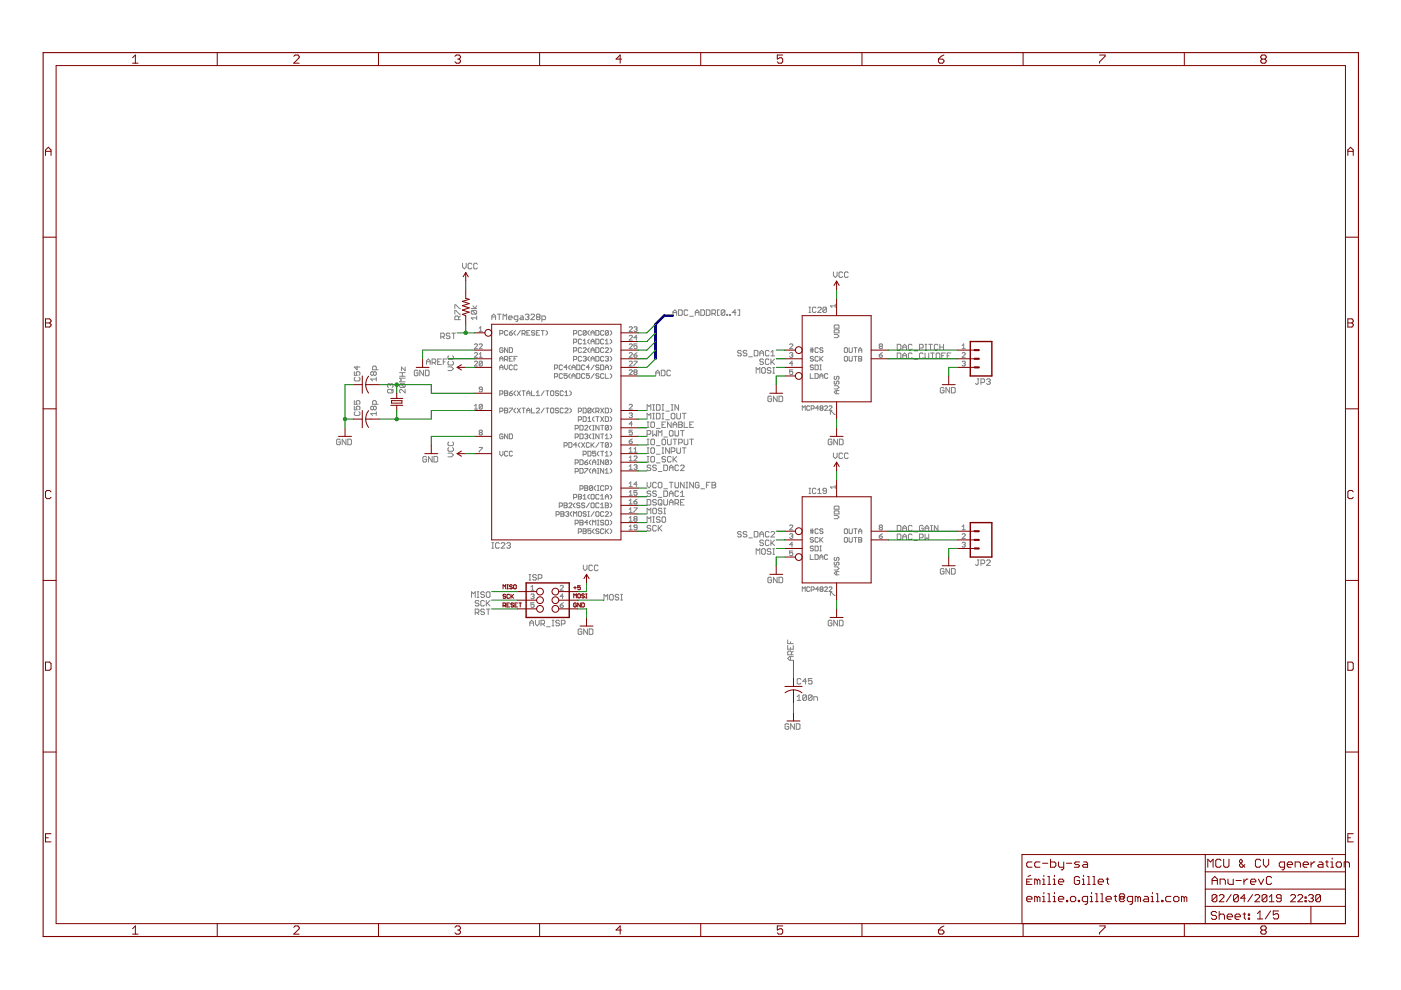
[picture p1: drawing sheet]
<svg xmlns="http://www.w3.org/2000/svg" width="297mm" height="210mm" viewBox="0 0 297 210" stroke-linecap="round" stroke-linejoin="round" font-family="sans-serif">
<g fill="#808080" stroke="#808080" stroke-width=".21">
<path d="M90.4 76.5v.8z"/>
<path d="M90.4 76.5l.4-.4z"/>
<path d="M90.8 76.1l.4 .4z"/>
<path d="M91.2 76.5v.8z"/>
<path d="M90.4 76.7h.8z"/>
<path d="M91.6 76.1v1.2z"/>
<path d="M91.6 76.1h.6z"/>
<path d="M92.2 76.1l.2 .2z"/>
<path d="M92.4 76.3v.4z"/>
<path d="M92.4 76.7l-.2 .2z"/>
<path d="M91.6 76.9h.6z"/>
<path d="M92 76.9l.4 .4z"/>
<path d="M92.8 76.1h.8z"/>
<path d="M92.8 76.1v1.2z"/>
<path d="M92.8 77.3h.8z"/>
<path d="M92.8 76.7h.4z"/>
<path d="M94 76.1v1.2z"/>
<path d="M94 76.1h.7z"/>
<path d="M94 76.7h.4z"/>
<path d="M167.4 140h.8z"/>
<path d="M167 139.6l.4 .4z"/>
<path d="M167 139.6l.4-.4z"/>
<path d="M167.4 139.2h.8z"/>
<path d="M167.6 139.2v.8z"/>
<path d="M167 138.8h1.2z"/>
<path d="M167 138.2v.6z"/>
<path d="M167 138.2l.2-.2z"/>
<path d="M167.2 138h.4z"/>
<path d="M167.6 138l.2 .2z"/>
<path d="M167.8 138.2v.6z"/>
<path d="M167.8 138.4l.4-.4z"/>
<path d="M167 136.9v.7z"/>
<path d="M167 137.6h1.2z"/>
<path d="M168.2 136.9v.7z"/>
<path d="M167.6 137.3v.3z"/>
<path d="M167 136.5h1.2z"/>
<path d="M167 135.7v.8z"/>
<path d="M167.6 136.1v.4z"/>
<path d="M104.3 67v.8z"/>
<path d="M104.3 67l.4-.4z"/>
<path d="M104.7 66.6l.4 .4z"/>
<path d="M105.1 67v.8z"/>
<path d="M104.3 67.2h.8z"/>
<path d="M105.9 66.6v1.2z"/>
<path d="M105.5 66.6h.8z"/>
<path d="M106.7 66.6v1.2z"/>
<path d="M106.7 66.6l.3 .4z"/>
<path d="M107 67l.4-.4z"/>
<path d="M107.4 66.6v1.2z"/>
<path d="M108 67.8h.4z"/>
<path d="M107.8 67.6l.2 .2z"/>
<path d="M107.8 67.2v.4z"/>
<path d="M108 67l-.2 .2z"/>
<path d="M108 67h.4z"/>
<path d="M108.4 67l.2 .2z"/>
<path d="M108.6 67.2v.2z"/>
<path d="M107.8 67.4h.8z"/>
<path d="M109.4 68.2h.2z"/>
<path d="M109.8 68l-.2 .2z"/>
<path d="M109.8 67v1z"/>
<path d="M109.2 67h.6z"/>
<path d="M109.2 67l-.2 .2z"/>
<path d="M109 67.2v.4z"/>
<path d="M109 67.6l.2 .2z"/>
<path d="M109.2 67.8h.6z"/>
<path d="M110.4 67h.4z"/>
<path d="M110.8 67l.2 .2z"/>
<path d="M111 67.2v.6z"/>
<path d="M110.4 67.8h.6z"/>
<path d="M110.2 67.6l.2 .2z"/>
<path d="M110.2 67.6l.2-.2z"/>
<path d="M110.4 67.4h.6z"/>
<path d="M111.4 66.8l.1-.2z"/>
<path d="M111.5 66.6h.5z"/>
<path d="M112 66.6l.1 .2z"/>
<path d="M112.1 66.8v.2z"/>
<path d="M112.1 67l-.1 .2z"/>
<path d="M111.8 67.2h.2z"/>
<path d="M112 67.2l.1 .2z"/>
<path d="M112.1 67.4v.2z"/>
<path d="M112.1 67.6l-.1 .2z"/>
<path d="M111.5 67.8h.5z"/>
<path d="M111.4 67.6l.1 .2z"/>
<path d="M112.5 67.8h.8z"/>
<path d="M112.5 67.8l.8-.8z"/>
<path d="M113.3 66.8v.2z"/>
<path d="M113.1 66.6l.2 .2z"/>
<path d="M112.7 66.6h.4z"/>
<path d="M112.7 66.6l-.2 .2z"/>
<path d="M113.7 66.8l.2-.2z"/>
<path d="M113.9 66.6h.4z"/>
<path d="M114.3 66.6l.2 .2z"/>
<path d="M114.5 66.8v.2z"/>
<path d="M114.5 67l-.2 .2z"/>
<path d="M114.3 67.2l.2 .2z"/>
<path d="M114.5 67.4v.2z"/>
<path d="M114.5 67.6l-.2 .2z"/>
<path d="M113.9 67.8h.4z"/>
<path d="M113.7 67.6l.2 .2z"/>
<path d="M113.7 67.4v.2z"/>
<path d="M113.7 67.4l.2-.2z"/>
<path d="M113.7 67l.2 .2z"/>
<path d="M113.7 66.8v.2z"/>
<path d="M113.9 67.2h.4z"/>
<path d="M114.9 67v1.2z"/>
<path d="M114.9 67h.6z"/>
<path d="M115.5 67l.2 .2z"/>
<path d="M115.7 67.2v.4z"/>
<path d="M115.7 67.6l-.2 .2z"/>
<path d="M114.9 67.8h.6z"/>
<path d="M88.4 78.5l.2 .2z"/>
<path d="M88 78.5h.4z"/>
<path d="M88 78.5l-.2 .2z"/>
<path d="M87.8 78.7v.8z"/>
<path d="M87.8 79.5l.2 .2z"/>
<path d="M88 79.7h.4z"/>
<path d="M88.4 79.7l.2-.2z"/>
<path d="M88.6 79.1v.4z"/>
<path d="M88.2 79.1h.4z"/>
<path d="M89 78.5v1.2z"/>
<path d="M89 78.5l.8 1.2z"/>
<path d="M89.8 78.5v1.2z"/>
<path d="M90.2 78.5v1.2z"/>
<path d="M90.2 79.7h.6z"/>
<path d="M90.8 79.7l.2-.2z"/>
<path d="M91 78.7v.8z"/>
<path d="M90.8 78.5l.2 .2z"/>
<path d="M90.2 78.5h.6z"/>
<path d="M90.3 96.8l.1 .2z"/>
<path d="M89.9 96.8h.4z"/>
<path d="M89.7 97l.2-.2z"/>
<path d="M89.7 97v.7z"/>
<path d="M89.7 97.7l.2 .3z"/>
<path d="M89.9 98h.4z"/>
<path d="M90.4 97.7l-.1 .3z"/>
<path d="M90.4 97.4v.3z"/>
<path d="M90 97.4h.4z"/>
<path d="M90.8 96.8v1.2z"/>
<path d="M90.8 96.8l.8 1.2z"/>
<path d="M91.6 96.8v1.2z"/>
<path d="M92 96.8v1.2z"/>
<path d="M92 98h.6z"/>
<path d="M92.8 97.7l-.2 .3z"/>
<path d="M92.8 97v.7z"/>
<path d="M92.6 96.8l.2 .2z"/>
<path d="M92 96.8h.6z"/>
<path d="M99.9 67.4l.4 .4z"/>
<path d="M99.9 67.4h1.2z"/>
<path d="M101.1 67v.8z"/>
<path d="M100.1 66.6h.8z"/>
<path d="M99.9 66.4l.2 .2z"/>
<path d="M99.9 66v.4z"/>
<path d="M99.9 66l.2-.2z"/>
<path d="M100.1 65.8h.8z"/>
<path d="M100.9 65.8l.2 .2z"/>
<path d="M101.1 66v.4z"/>
<path d="M101.1 66.4l-.2 .2z"/>
<path d="M100.1 65.8l.8 .8z"/>
<path d="M99.9 65.4h1.2z"/>
<path d="M101.1 64.8l-.4 .6z"/>
<path d="M100.3 64.8l.4 .6z"/>
<path d="M85.9 82.5v.8z"/>
<path d="M85.1 82.5l.8 .8z"/>
<path d="M84.9 82.5h.2z"/>
<path d="M84.7 82.7l.2-.2z"/>
<path d="M84.7 82.7v.4z"/>
<path d="M84.7 83.1l.2 .2z"/>
<path d="M84.9 82.1h.8z"/>
<path d="M84.7 82l.2 .1z"/>
<path d="M84.7 81.6v.4z"/>
<path d="M84.7 81.6l.2-.2z"/>
<path d="M84.9 81.4h.8z"/>
<path d="M85.7 81.4l.2 .2z"/>
<path d="M85.9 81.6v.4z"/>
<path d="M85.9 82l-.2 .1z"/>
<path d="M84.9 81.4l.8 .7z"/>
<path d="M84.7 81h1.2z"/>
<path d="M84.7 81l.4-.4z"/>
<path d="M84.7 80.2l.4 .4z"/>
<path d="M84.7 80.2h1.2z"/>
<path d="M84.7 79.8h1.2z"/>
<path d="M85.3 79v.8z"/>
<path d="M84.7 79h1.2z"/>
<path d="M85.1 77.8v.8z"/>
<path d="M85.1 77.8l.8 .8z"/>
<path d="M85.9 77.8v.8z"/>
<path d="M78.6 80.4l.4 .4z"/>
<path d="M78.6 80.4h1.2z"/>
<path d="M79.8 80v.8z"/>
<path d="M78.6 79.4l.2 .2z"/>
<path d="M78.6 79v.4z"/>
<path d="M78.6 79l.2-.2z"/>
<path d="M78.8 78.8h.2z"/>
<path d="M79 78.8l.2 .2z"/>
<path d="M79.2 79l.2-.2z"/>
<path d="M79.4 78.8h.2z"/>
<path d="M79.6 78.8l.2 .2z"/>
<path d="M79.8 79v.4z"/>
<path d="M79.6 79.6l.2-.2z"/>
<path d="M79.4 79.6h.2z"/>
<path d="M79.2 79.4l.2 .2z"/>
<path d="M79.2 79.4l-.2 .2z"/>
<path d="M78.8 79.6h.2z"/>
<path d="M79.2 79v.4z"/>
<path d="M79 78.4h1.2z"/>
<path d="M79 77.8v.6z"/>
<path d="M79.2 77.6l-.2 .2z"/>
<path d="M79.2 77.6h.4z"/>
<path d="M79.6 77.6l.2 .2z"/>
<path d="M79.8 77.8v.6z"/>
<path d="M78.6 87.7l.4 .4z"/>
<path d="M78.6 87.7h1.2z"/>
<path d="M79.8 87.3v.8z"/>
<path d="M78.6 86.7l.2 .2z"/>
<path d="M78.6 86.3v.4z"/>
<path d="M78.6 86.3l.2-.2z"/>
<path d="M78.8 86.1h.2z"/>
<path d="M79 86.1l.2 .2z"/>
<path d="M79.2 86.3l.2-.2z"/>
<path d="M79.4 86.1h.2z"/>
<path d="M79.6 86.1l.2 .2z"/>
<path d="M79.8 86.3v.4z"/>
<path d="M79.6 86.9l.2-.2z"/>
<path d="M79.4 86.9h.2z"/>
<path d="M79.2 86.7l.2 .2z"/>
<path d="M79.2 86.7l-.2 .2z"/>
<path d="M78.8 86.9h.2z"/>
<path d="M79.2 86.3v.4z"/>
<path d="M79 85.7h1.2z"/>
<path d="M79 85.1v.6z"/>
<path d="M79 85.1l.2-.2z"/>
<path d="M79.2 84.9h.4z"/>
<path d="M79.6 84.9l.2 .2z"/>
<path d="M79.8 85.1v.6z"/>
<path d="M72 93.1l.2 .2z"/>
<path d="M71.6 93.1h.4z"/>
<path d="M71.6 93.1l-.2 .2z"/>
<path d="M71.4 93.3v.8z"/>
<path d="M71.4 94.1l.2 .2z"/>
<path d="M71.6 94.3h.4z"/>
<path d="M72 94.3l.2-.2z"/>
<path d="M72.2 93.7v.4z"/>
<path d="M71.8 93.7h.4z"/>
<path d="M72.6 93.1v1.2z"/>
<path d="M72.6 93.1l.7 1.2z"/>
<path d="M73.3 93.1v1.2z"/>
<path d="M73.7 93.1v1.2z"/>
<path d="M73.7 94.3h.6z"/>
<path d="M74.3 94.3l.2-.2z"/>
<path d="M74.5 93.3v.8z"/>
<path d="M74.3 93.1l.2 .2z"/>
<path d="M73.7 93.1h.6z"/>
<path d="M112.3 131.9v.8z"/>
<path d="M112.3 131.9l.4-.4z"/>
<path d="M112.7 131.5l.4 .4z"/>
<path d="M113.1 131.9v.8z"/>
<path d="M112.3 132.1h.8z"/>
<path d="M113.5 131.5v.8z"/>
<path d="M113.5 132.3l.4 .4z"/>
<path d="M114.3 132.3l-.4 .4z"/>
<path d="M114.3 131.5v.8z"/>
<path d="M114.7 131.5v1.2z"/>
<path d="M114.7 131.5h.6z"/>
<path d="M115.3 131.5l.2 .2z"/>
<path d="M115.5 131.7v.4z"/>
<path d="M115.5 132.1l-.2 .2z"/>
<path d="M114.7 132.3h.6z"/>
<path d="M115.1 132.3l.4 .4z"/>
<path d="M115.9 132.9h.7z"/>
<path d="M117.1 132.7h.3z"/>
<path d="M117.2 131.5v1.2z"/>
<path d="M117.1 131.5h.3z"/>
<path d="M118.4 131.5l.2 .2z"/>
<path d="M118 131.5h.4z"/>
<path d="M118 131.5l-.2 .2z"/>
<path d="M117.8 131.7v.2z"/>
<path d="M117.8 131.9l.2 .2z"/>
<path d="M118 132.1h.4z"/>
<path d="M118.4 132.1l.2 .2z"/>
<path d="M118.6 132.3v.2z"/>
<path d="M118.6 132.5l-.2 .2z"/>
<path d="M118 132.7h.4z"/>
<path d="M117.8 132.5l.2 .2z"/>
<path d="M119 131.5v1.2z"/>
<path d="M119 131.5h.6z"/>
<path d="M119.6 131.5l.2 .2z"/>
<path d="M119.8 131.7v.4z"/>
<path d="M119.6 132.3l.2-.2z"/>
<path d="M119 132.3h.6z"/>
<path d="M123.2 133.3l.2 .2z"/>
<path d="M122.8 133.3h.4z"/>
<path d="M122.8 133.3l-.2 .2z"/>
<path d="M122.6 133.5v.8z"/>
<path d="M122.6 134.3l.2 .2z"/>
<path d="M122.8 134.5h.4z"/>
<path d="M123.2 134.5l.2-.2z"/>
<path d="M123.4 133.9v.4z"/>
<path d="M123 133.9h.4z"/>
<path d="M123.8 133.3v1.2z"/>
<path d="M123.8 133.3l.7 1.2z"/>
<path d="M124.5 133.3v1.2z"/>
<path d="M124.9 133.3v1.2z"/>
<path d="M124.9 134.5h.6z"/>
<path d="M125.5 134.5l.2-.2z"/>
<path d="M125.7 133.5v.8z"/>
<path d="M125.5 133.3l.2 .2z"/>
<path d="M124.9 133.3h.6z"/>
<path d="M163.4 84l.2 .2z"/>
<path d="M163 84h.4z"/>
<path d="M162.8 84.2l.2-.2z"/>
<path d="M162.8 84.2v.8z"/>
<path d="M162.8 85l.2 .2z"/>
<path d="M163 85.2h.4z"/>
<path d="M163.6 85l-.2 .2z"/>
<path d="M163.6 84.6v.4z"/>
<path d="M163.2 84.6h.4z"/>
<path d="M164 84v1.2z"/>
<path d="M164 84l.8 1.2z"/>
<path d="M164.8 84v1.2z"/>
<path d="M165.2 84v1.2z"/>
<path d="M165.2 85.2h.6z"/>
<path d="M165.8 85.2l.1-.2z"/>
<path d="M165.9 84.2v.8z"/>
<path d="M165.8 84l.1 .2z"/>
<path d="M165.2 84h.6z"/>
<path d="M170.1 86v1z"/>
<path d="M170.1 86l.3 .4z"/>
<path d="M170.4 86.4l.3-.4z"/>
<path d="M170.7 86v1z"/>
<path d="M171.5 86l.2 .2z"/>
<path d="M171.2 86h.3z"/>
<path d="M171.2 86l-.2 .2z"/>
<path d="M171 86.2v.6z"/>
<path d="M171 86.8l.2 .2z"/>
<path d="M171.2 87h.3z"/>
<path d="M171.5 87l.2-.2z"/>
<path d="M172 86v1z"/>
<path d="M172 86h.5z"/>
<path d="M172.5 86l.1 .2z"/>
<path d="M172.6 86.2v.3z"/>
<path d="M172.6 86.5l-.1 .2z"/>
<path d="M172 86.7h.5z"/>
<path d="M173.4 86v1z"/>
<path d="M173.4 86l-.5 .5z"/>
<path d="M172.9 86.5h.7z"/>
<path d="M173.9 86.2l.1-.2z"/>
<path d="M174 86h.3z"/>
<path d="M174.3 86l.2 .2z"/>
<path d="M174.5 86.2v.2z"/>
<path d="M174.5 86.4l-.2 .1z"/>
<path d="M174.3 86.5l.2 .2z"/>
<path d="M174.5 86.7v.1z"/>
<path d="M174.5 86.8l-.2 .2z"/>
<path d="M174 87h.3z"/>
<path d="M173.9 86.8l.1 .2z"/>
<path d="M173.9 86.7v.1z"/>
<path d="M173.9 86.7l.1-.2z"/>
<path d="M173.9 86.4l.1 .1z"/>
<path d="M173.9 86.2v.2z"/>
<path d="M174 86.5h.3z"/>
<path d="M174.8 87h.7z"/>
<path d="M174.8 87l.7-.6z"/>
<path d="M175.5 86.2v.2z"/>
<path d="M175.3 86l.2 .2z"/>
<path d="M175 86h.3z"/>
<path d="M175 86l-.2 .2z"/>
<path d="M175.8 87h.6z"/>
<path d="M176.4 86.4l-.6 .6z"/>
<path d="M176.4 86.2v.2z"/>
<path d="M176.2 86l.2 .2z"/>
<path d="M175.9 86h.3z"/>
<path d="M175.9 86l-.1 .2z"/>
<path d="M176.2 93.1l.2 .2z"/>
<path d="M175.8 93.1h.4z"/>
<path d="M175.8 93.1l-.2 .2z"/>
<path d="M175.6 93.3v.8z"/>
<path d="M175.6 94.1l.2 .2z"/>
<path d="M175.8 94.3h.4z"/>
<path d="M176.2 94.3l.2-.2z"/>
<path d="M176.4 93.7v.4z"/>
<path d="M176 93.7h.4z"/>
<path d="M176.8 93.1v1.2z"/>
<path d="M176.8 93.1l.8 1.2z"/>
<path d="M177.6 93.1v1.2z"/>
<path d="M178 93.1v1.2z"/>
<path d="M178 94.3h.5z"/>
<path d="M178.5 94.3l.3-.2z"/>
<path d="M178.8 93.3v.8z"/>
<path d="M178.5 93.1l.3 .2z"/>
<path d="M178 93.1h.5z"/>
<path d="M163.4 122.4l.2 .2z"/>
<path d="M163 122.4h.4z"/>
<path d="M163 122.4l-.2 .2z"/>
<path d="M162.8 122.6v.8z"/>
<path d="M162.8 123.4l.2 .1z"/>
<path d="M163 123.5h.4z"/>
<path d="M163.4 123.5l.2-.1z"/>
<path d="M163.6 123v.4z"/>
<path d="M163.2 123h.4z"/>
<path d="M164 122.4v1.1z"/>
<path d="M164 122.4l.8 1.1z"/>
<path d="M164.8 122.4v1.1z"/>
<path d="M165.2 122.4v1.1z"/>
<path d="M165.2 123.5h.6z"/>
<path d="M165.8 123.5l.1-.1z"/>
<path d="M165.9 122.6v.8z"/>
<path d="M165.8 122.4l.1 .2z"/>
<path d="M165.2 122.4h.6z"/>
<path d="M170.1 124.4v1z"/>
<path d="M170.1 124.4l.3 .4z"/>
<path d="M170.4 124.8l.3-.4z"/>
<path d="M170.7 124.4v1z"/>
<path d="M171.5 124.4l.2 .2z"/>
<path d="M171.2 124.4h.3z"/>
<path d="M171.2 124.4l-.2 .2z"/>
<path d="M171 124.6v.6z"/>
<path d="M171 125.2l.2 .2z"/>
<path d="M171.2 125.4h.3z"/>
<path d="M171.5 125.4l.2-.2z"/>
<path d="M172 124.4v1z"/>
<path d="M172 124.4h.5z"/>
<path d="M172.5 124.4l.1 .2z"/>
<path d="M172.6 124.6v.3z"/>
<path d="M172.6 124.9l-.1 .2z"/>
<path d="M172 125.1h.5z"/>
<path d="M173.4 124.4v1z"/>
<path d="M173.4 124.4l-.5 .5z"/>
<path d="M172.9 124.9h.7z"/>
<path d="M173.9 124.6l.1-.2z"/>
<path d="M174 124.4h.3z"/>
<path d="M174.3 124.4l.2 .2z"/>
<path d="M174.5 124.6v.2z"/>
<path d="M174.5 124.8l-.2 .1z"/>
<path d="M174.3 124.9l.2 .2z"/>
<path d="M174.5 125.1v.1z"/>
<path d="M174.5 125.2l-.2 .2z"/>
<path d="M174 125.4h.3z"/>
<path d="M173.9 125.2l.1 .2z"/>
<path d="M173.9 125.1v.1z"/>
<path d="M173.9 125.1l.1-.2z"/>
<path d="M173.9 124.8l.1 .1z"/>
<path d="M173.9 124.6v.2z"/>
<path d="M174 124.9h.3z"/>
<path d="M174.8 125.4h.7z"/>
<path d="M174.8 125.4l.7-.6z"/>
<path d="M175.5 124.6v.2z"/>
<path d="M175.3 124.4l.2 .2z"/>
<path d="M175 124.4h.3z"/>
<path d="M175 124.4l-.2 .2z"/>
<path d="M175.8 125.4h.6z"/>
<path d="M176.4 124.8l-.6 .6z"/>
<path d="M176.4 124.6v.2z"/>
<path d="M176.2 124.4l.2 .2z"/>
<path d="M175.9 124.4h.3z"/>
<path d="M175.9 124.4l-.1 .2z"/>
<path d="M176.2 131.5l.2 .2z"/>
<path d="M175.8 131.5h.4z"/>
<path d="M175.8 131.5l-.2 .2z"/>
<path d="M175.6 131.7v.8z"/>
<path d="M175.6 132.5l.2 .2z"/>
<path d="M175.8 132.7h.4z"/>
<path d="M176.2 132.7l.2-.2z"/>
<path d="M176.4 132.1v.4z"/>
<path d="M176 132.1h.4z"/>
<path d="M176.8 131.5v1.2z"/>
<path d="M176.8 131.5l.8 1.2z"/>
<path d="M177.6 131.5v1.2z"/>
<path d="M178 131.5v1.2z"/>
<path d="M178 132.7h.5z"/>
<path d="M178.5 132.7l.3-.2z"/>
<path d="M178.8 131.7v.8z"/>
<path d="M178.5 131.5l.3 .2z"/>
<path d="M178 131.5h.5z"/>
<path d="M123.7 119.8v.8z"/>
<path d="M123.7 120.6l.4 .4z"/>
<path d="M124.1 121l.4-.4z"/>
<path d="M124.5 119.8v.8z"/>
<path d="M125.4 119.8l.2 .2z"/>
<path d="M125.1 119.8h.3z"/>
<path d="M125.1 119.8l-.2 .2z"/>
<path d="M124.9 120v.8z"/>
<path d="M124.9 120.8l.2 .2z"/>
<path d="M125.1 121h.3z"/>
<path d="M125.4 121l.2-.2z"/>
<path d="M126.6 119.8l.2 .2z"/>
<path d="M126.2 119.8h.4z"/>
<path d="M126.2 119.8l-.2 .2z"/>
<path d="M126 120v.8z"/>
<path d="M126 120.8l.2 .2z"/>
<path d="M126.2 121h.4z"/>
<path d="M126.8 120.8l-.2 .2z"/>
<path d="M176.7 96.1v.7z"/>
<path d="M176.7 96.8l.4 .4z"/>
<path d="M177.1 97.2l.4-.4z"/>
<path d="M177.5 96.1v.7z"/>
<path d="M178.5 96.1l.2 .1z"/>
<path d="M178.1 96.1h.4z"/>
<path d="M178.1 96.1l-.2 .1z"/>
<path d="M177.9 96.2v.8z"/>
<path d="M177.9 97l.2 .2z"/>
<path d="M178.1 97.2h.4z"/>
<path d="M178.5 97.2l.2-.2z"/>
<path d="M179.6 96.1l.2 .1z"/>
<path d="M179.3 96.1h.3z"/>
<path d="M179 96.2l.3-.1z"/>
<path d="M179 96.2v.8z"/>
<path d="M179 97l.3 .2z"/>
<path d="M179.3 97.2h.3z"/>
<path d="M179.6 97.2l.2-.2z"/>
<path d="M176.7 57.7v.7z"/>
<path d="M176.7 58.4l.4 .4z"/>
<path d="M177.1 58.8l.4-.4z"/>
<path d="M177.5 57.7v.7z"/>
<path d="M178.5 57.7l.2 .1z"/>
<path d="M178.1 57.7h.4z"/>
<path d="M178.1 57.7l-.2 .1z"/>
<path d="M177.9 57.8v.8z"/>
<path d="M177.9 58.6l.2 .2z"/>
<path d="M178.1 58.8h.4z"/>
<path d="M178.5 58.8l.2-.2z"/>
<path d="M179.6 57.7l.2 .1z"/>
<path d="M179.3 57.7h.3z"/>
<path d="M179 57.8l.3-.1z"/>
<path d="M179 57.8v.8z"/>
<path d="M179 58.6l.3 .2z"/>
<path d="M179.3 58.8h.3z"/>
<path d="M179.6 58.8l.2-.2z"/>
<path d="M98.1 55.8v.8z"/>
<path d="M98.1 56.6l.4 .4z"/>
<path d="M98.8 56.6l-.3 .4z"/>
<path d="M98.8 55.8v.8z"/>
<path d="M99.8 55.8l.2 .2z"/>
<path d="M99.4 55.8h.4z"/>
<path d="M99.4 55.8l-.1 .2z"/>
<path d="M99.3 56v.8z"/>
<path d="M99.3 56.8l.1 .2z"/>
<path d="M99.4 57h.4z"/>
<path d="M100 56.8l-.2 .2z"/>
<path d="M101 55.8l.2 .2z"/>
<path d="M100.6 55.8h.4z"/>
<path d="M100.6 55.8l-.2 .2z"/>
<path d="M100.4 56v.8z"/>
<path d="M100.4 56.8l.2 .2z"/>
<path d="M100.6 57h.4z"/>
<path d="M101 57l.2-.2z"/>
<path d="M95 78.6h.7z"/>
<path d="M95.7 78.6l.4-.4z"/>
<path d="M95.7 77.8l.4 .4z"/>
<path d="M95 77.8h.7z"/>
<path d="M95.2 76.6l-.2 .2z"/>
<path d="M95 76.8v.4z"/>
<path d="M95 77.2l.2 .2z"/>
<path d="M95.2 77.4h.7z"/>
<path d="M95.9 77.4l.2-.2z"/>
<path d="M96.1 76.8v.4z"/>
<path d="M95.9 76.6l.2 .2z"/>
<path d="M95.2 75.4l-.2 .2z"/>
<path d="M95 75.6v.4z"/>
<path d="M95 76l.2 .2z"/>
<path d="M95.2 76.2h.7z"/>
<path d="M96.1 76l-.2 .2z"/>
<path d="M96.1 75.6v.4z"/>
<path d="M95.9 75.4l.2 .2z"/>
<path d="M95 96.9h.7z"/>
<path d="M95.7 96.9l.4-.4z"/>
<path d="M95.7 96.1l.4 .4z"/>
<path d="M95 96.1h.7z"/>
<path d="M95.2 94.9l-.2 .2z"/>
<path d="M95 95.1v.4z"/>
<path d="M95 95.5l.2 .2z"/>
<path d="M95.2 95.7h.7z"/>
<path d="M95.9 95.7l.2-.2z"/>
<path d="M96.1 95.1v.4z"/>
<path d="M95.9 94.9l.2 .2z"/>
<path d="M95.2 93.7l-.2 .2z"/>
<path d="M95 93.9v.4z"/>
<path d="M95 94.3l.2 .2z"/>
<path d="M95.2 94.5h.7z"/>
<path d="M95.9 94.5l.2-.2z"/>
<path d="M96.1 93.9v.4z"/>
<path d="M95.9 93.7l.2 .2z"/>
<path d="M169 147.7l.4-.4z"/>
<path d="M169.4 147.3v1.2z"/>
<path d="M169 148.5h.8z"/>
<path d="M170.2 147.5v.8z"/>
<path d="M170.2 147.5l.2-.2z"/>
<path d="M170.4 147.3h.4z"/>
<path d="M170.8 147.3l.2 .2z"/>
<path d="M171 147.5v.8z"/>
<path d="M171 148.3l-.2 .2z"/>
<path d="M170.4 148.5h.4z"/>
<path d="M170.2 148.3l.2 .2z"/>
<path d="M170.2 148.3l.8-.8z"/>
<path d="M171.4 147.5v.8z"/>
<path d="M171.4 147.5l.2-.2z"/>
<path d="M171.6 147.3h.4z"/>
<path d="M172 147.3l.2 .2z"/>
<path d="M172.2 147.5v.8z"/>
<path d="M172 148.5l.2-.2z"/>
<path d="M171.6 148.5h.4z"/>
<path d="M171.4 148.3l.2 .2z"/>
<path d="M171.4 148.3l.8-.8z"/>
<path d="M172.6 147.7v.8z"/>
<path d="M172.6 147.7h.5z"/>
<path d="M173.1 147.7l.2 .2z"/>
<path d="M173.3 147.9v.6z"/>
<path d="M200 82.1l.2 .2z"/>
<path d="M199.6 82.1h.4z"/>
<path d="M199.4 82.3l.2-.2z"/>
<path d="M199.4 82.3v.8z"/>
<path d="M199.4 83.1l.2 .2z"/>
<path d="M199.6 83.3h.4z"/>
<path d="M200 83.3l.2-.2z"/>
<path d="M200.2 82.7v.4z"/>
<path d="M199.8 82.7h.4z"/>
<path d="M200.6 82.1v1.2z"/>
<path d="M200.6 82.1l.7 1.2z"/>
<path d="M201.3 82.1v1.2z"/>
<path d="M201.7 82.1v1.2z"/>
<path d="M201.7 83.3h.6z"/>
<path d="M202.3 83.3l.2-.2z"/>
<path d="M202.5 82.3v.8z"/>
<path d="M202.3 82.1l.2 .2z"/>
<path d="M201.7 82.1h.6z"/>
<path d="M200 120.5l.2 .2z"/>
<path d="M199.6 120.5h.4z"/>
<path d="M199.4 120.7l.2-.2z"/>
<path d="M199.4 120.7v.8z"/>
<path d="M199.4 121.5l.2 .2z"/>
<path d="M199.6 121.7h.4z"/>
<path d="M200.2 121.5l-.2 .2z"/>
<path d="M200.2 121.1v.4z"/>
<path d="M199.8 121.1h.4z"/>
<path d="M200.6 120.5v1.2z"/>
<path d="M200.6 120.5l.7 1.2z"/>
<path d="M201.3 120.5v1.2z"/>
<path d="M201.7 120.5v1.2z"/>
<path d="M201.7 121.7h.6z"/>
<path d="M202.3 121.7l.2-.2z"/>
<path d="M202.5 120.7v.8z"/>
<path d="M202.3 120.5l.2 .2z"/>
<path d="M201.7 120.5h.6z"/>
<path d="M167 153.5l.2 .1z"/>
<path d="M166.7 153.5h.3z"/>
<path d="M166.5 153.6l.2-.1z"/>
<path d="M166.5 153.6v.8z"/>
<path d="M166.5 154.4l.2 .2z"/>
<path d="M166.7 154.6h.3z"/>
<path d="M167 154.6l.2-.2z"/>
<path d="M167.2 154.1v.3z"/>
<path d="M166.9 154.1h.3z"/>
<path d="M167.6 153.5v1.1z"/>
<path d="M167.6 153.5l.8 1.1z"/>
<path d="M168.4 153.5v1.1z"/>
<path d="M168.8 153.5v1.1z"/>
<path d="M168.8 154.6h.6z"/>
<path d="M169.4 154.6l.2-.2z"/>
<path d="M169.6 153.6v.8z"/>
<path d="M169.4 153.5l.2 .1z"/>
<path d="M168.8 153.5h.6z"/>
<path d="M122.6 112.1v1z"/>
<path d="M122.6 112.1h.5z"/>
<path d="M123.1 112.1l.2 .2z"/>
<path d="M123.3 112.3v.3z"/>
<path d="M123.3 112.6l-.2 .2z"/>
<path d="M122.6 112.8h.5z"/>
<path d="M123.6 112.1v1z"/>
<path d="M123.6 112.1h.5z"/>
<path d="M124.1 112.1l.2 .2z"/>
<path d="M124.3 112.3v.2z"/>
<path d="M124.3 112.5l-.2 .1z"/>
<path d="M124.1 112.6l.2 .2z"/>
<path d="M124.3 112.8v.2z"/>
<path d="M124.3 113l-.2 .1z"/>
<path d="M123.6 113.1h.5z"/>
<path d="M123.6 112.6h.5z"/>
<path d="M124.7 112.1h.6z"/>
<path d="M124.7 112.1v.5z"/>
<path d="M124.7 112.6l.3-.1z"/>
<path d="M125 112.5h.1z"/>
<path d="M125.1 112.5l.2 .1z"/>
<path d="M125.3 112.6v.4z"/>
<path d="M125.3 113l-.2 .1z"/>
<path d="M124.8 113.1h.3z"/>
<path d="M124.7 113l.1 .1z"/>
<path d="M125.6 112.8l.4 .3z"/>
<path d="M125.6 112.5v.3z"/>
<path d="M125.6 112.5l.4-.4z"/>
<path d="M126.8 112.1l.2 .2z"/>
<path d="M126.5 112.1h.3z"/>
<path d="M126.5 112.1l-.2 .2z"/>
<path d="M126.3 112.3v.2z"/>
<path d="M126.3 112.5l.2 .1z"/>
<path d="M126.5 112.6h.3z"/>
<path d="M126.8 112.6l.2 .2z"/>
<path d="M127 112.8v.2z"/>
<path d="M126.8 113.1l.2-.1z"/>
<path d="M126.5 113.1h.3z"/>
<path d="M126.3 113l.2 .1z"/>
<path d="M127.8 112.1l.2 .2z"/>
<path d="M127.5 112.1h.3z"/>
<path d="M127.5 112.1l-.2 .2z"/>
<path d="M127.3 112.3v.7z"/>
<path d="M127.3 113l.2 .1z"/>
<path d="M127.5 113.1h.3z"/>
<path d="M128 113l-.2 .1z"/>
<path d="M128.3 112.1v1z"/>
<path d="M128.3 112.8l.7-.7z"/>
<path d="M128.5 112.6l.5 .5z"/>
<path d="M129.3 113.1l.4-.3z"/>
<path d="M129.7 112.5v.3z"/>
<path d="M129.3 112.1l.4 .4z"/>
<path d="M133.4 111.7l.3-.4z"/>
<path d="M133.7 111.3v1z"/>
<path d="M133.4 112.3h.7z"/>
<path d="M134.4 112.2l.2 .1z"/>
<path d="M134.6 112.3h.3z"/>
<path d="M135.1 112.2l-.2 .1z"/>
<path d="M135.1 111.5v.7z"/>
<path d="M134.9 111.3l.2 .2z"/>
<path d="M134.6 111.3h.3z"/>
<path d="M134.4 111.5l.2-.2z"/>
<path d="M134.4 111.5v.2z"/>
<path d="M134.4 111.7l.2 .1z"/>
<path d="M134.6 111.8h.5z"/>
<path d="M106 86.5v1z"/>
<path d="M106 86.5h.5z"/>
<path d="M106.5 86.5l.1 .2z"/>
<path d="M106.6 86.7v.3z"/>
<path d="M106.6 87l-.1 .2z"/>
<path d="M106 87.2h.5z"/>
<path d="M107 86.5v1z"/>
<path d="M107 86.5h.5z"/>
<path d="M107.5 86.5l.2 .2z"/>
<path d="M107.7 86.7v.2z"/>
<path d="M107.7 86.9l-.2 .1z"/>
<path d="M107.5 87l.2 .2z"/>
<path d="M107.7 87.2v.2z"/>
<path d="M107.7 87.4l-.2 .1z"/>
<path d="M107 87.5h.5z"/>
<path d="M107 87h.5z"/>
<path d="M108 86.5h.6z"/>
<path d="M108.6 86.5v.2z"/>
<path d="M108.6 86.7l-.6 .7z"/>
<path d="M108 87.4v.1z"/>
<path d="M109 87.2l.3 .3z"/>
<path d="M109 86.9v.3z"/>
<path d="M109 86.9l.3-.4z"/>
<path d="M109.7 86.5l.6 1z"/>
<path d="M110.3 86.5l-.6 1z"/>
<path d="M111 86.5v1z"/>
<path d="M110.7 86.5h.7z"/>
<path d="M111.7 86.9v.6z"/>
<path d="M112 86.5l-.3 .4z"/>
<path d="M112 86.5l.4 .4z"/>
<path d="M112.4 86.9v.6z"/>
<path d="M111.7 87h.7z"/>
<path d="M112.7 86.5v1z"/>
<path d="M112.7 87.5h.7z"/>
<path d="M113.7 87.5h.7z"/>
<path d="M113.7 87.5l.7-.6z"/>
<path d="M114.4 86.7v.2z"/>
<path d="M114.2 86.5l.2 .2z"/>
<path d="M113.9 86.5h.3z"/>
<path d="M113.9 86.5l-.2 .2z"/>
<path d="M115.4 86.5l-.7 1z"/>
<path d="M116.1 86.5v1z"/>
<path d="M115.7 86.5h.7z"/>
<path d="M116.9 86.5h.3z"/>
<path d="M116.9 86.5l-.2 .2z"/>
<path d="M116.7 86.7v.7z"/>
<path d="M116.7 87.4l.2 .1z"/>
<path d="M116.9 87.5h.3z"/>
<path d="M117.2 87.5l.2-.1z"/>
<path d="M117.4 86.7v.7z"/>
<path d="M117.2 86.5l.2 .2z"/>
<path d="M118.3 86.5l.1 .2z"/>
<path d="M117.9 86.5h.4z"/>
<path d="M117.9 86.5l-.1 .2z"/>
<path d="M117.8 86.7v.2z"/>
<path d="M117.8 86.9l.1 .1z"/>
<path d="M117.9 87h.4z"/>
<path d="M118.3 87l.1 .2z"/>
<path d="M118.4 87.2v.2z"/>
<path d="M118.4 87.4l-.1 .1z"/>
<path d="M117.9 87.5h.4z"/>
<path d="M117.8 87.4l.1 .1z"/>
<path d="M119.3 86.5l.1 .2z"/>
<path d="M118.9 86.5h.4z"/>
<path d="M118.9 86.5l-.1 .2z"/>
<path d="M118.8 86.7v.7z"/>
<path d="M118.8 87.4l.1 .1z"/>
<path d="M118.9 87.5h.4z"/>
<path d="M119.3 87.5l.1-.1z"/>
<path d="M119.8 87.5h.6z"/>
<path d="M119.8 87.5l.6-.6z"/>
<path d="M120.4 86.7v.2z"/>
<path d="M120.3 86.5l.1 .2z"/>
<path d="M119.9 86.5h.4z"/>
<path d="M119.9 86.5l-.1 .2z"/>
<path d="M120.8 87.5l.3-.3z"/>
<path d="M121.1 86.9v.3z"/>
<path d="M120.8 86.5l.3 .4z"/>
<path d="M100.6 86.1l.3-.4z"/>
<path d="M100.9 85.7v1z"/>
<path d="M100.6 86.7h.6z"/>
<path d="M101.6 85.9v.7z"/>
<path d="M101.7 85.7l-.1 .2z"/>
<path d="M101.7 85.7h.4z"/>
<path d="M102.1 85.7l.2 .2z"/>
<path d="M102.3 85.9v.7z"/>
<path d="M102.3 86.6l-.2 .1z"/>
<path d="M101.7 86.7h.4z"/>
<path d="M101.6 86.6l.1 .1z"/>
<path d="M102.3 85.9l-.7 .7z"/>
<path d="M106 82.9v1z"/>
<path d="M106 82.9h.5z"/>
<path d="M106.5 82.9l.1 .1z"/>
<path d="M106.6 83v.4z"/>
<path d="M106.6 83.4l-.1 .1z"/>
<path d="M106 83.5h.5z"/>
<path d="M107 82.9v1z"/>
<path d="M107 82.9h.5z"/>
<path d="M107.5 82.9l.2 .1z"/>
<path d="M107.7 83v.2z"/>
<path d="M107.7 83.2l-.2 .2z"/>
<path d="M107.5 83.4l.2 .1z"/>
<path d="M107.7 83.5v.2z"/>
<path d="M107.7 83.7l-.2 .2z"/>
<path d="M107 83.9h.5z"/>
<path d="M107 83.4h.5z"/>
<path d="M108.3 83l.3-.1z"/>
<path d="M108.3 83l-.3 .4z"/>
<path d="M108 83.4v.3z"/>
<path d="M108 83.7l.2 .2z"/>
<path d="M108.2 83.9h.3z"/>
<path d="M108.6 83.7l-.1 .2z"/>
<path d="M108.6 83.5v.2z"/>
<path d="M108.5 83.4l.1 .1z"/>
<path d="M108 83.4h.5z"/>
<path d="M109 83.5l.3 .4z"/>
<path d="M109 83.2v.3z"/>
<path d="M109 83.2l.3-.3z"/>
<path d="M109.7 82.9l.6 1z"/>
<path d="M110.3 82.9l-.6 1z"/>
<path d="M111 82.9v1z"/>
<path d="M110.7 82.9h.7z"/>
<path d="M111.7 83.2v.7z"/>
<path d="M112 82.9l-.3 .3z"/>
<path d="M112 82.9l.4 .3z"/>
<path d="M112.4 83.2v.7z"/>
<path d="M111.7 83.4h.7z"/>
<path d="M112.7 82.9v1z"/>
<path d="M112.7 83.9h.7z"/>
<path d="M113.7 83.2l.3-.3z"/>
<path d="M114 82.9v1z"/>
<path d="M113.7 83.9h.7z"/>
<path d="M115.4 82.9l-.7 1z"/>
<path d="M116.1 82.9v1z"/>
<path d="M115.7 82.9h.7z"/>
<path d="M116.9 82.9h.3z"/>
<path d="M116.9 82.9l-.2 .1z"/>
<path d="M116.7 83v.7z"/>
<path d="M116.7 83.7l.2 .2z"/>
<path d="M116.9 83.9h.3z"/>
<path d="M117.4 83.7l-.2 .2z"/>
<path d="M117.4 83v.7z"/>
<path d="M117.2 82.9l.2 .1z"/>
<path d="M118.3 82.9l.1 .1z"/>
<path d="M117.9 82.9h.4z"/>
<path d="M117.9 82.9l-.1 .1z"/>
<path d="M117.8 83v.2z"/>
<path d="M117.8 83.2l.1 .2z"/>
<path d="M117.9 83.4h.4z"/>
<path d="M118.3 83.4l.1 .1z"/>
<path d="M118.4 83.5v.2z"/>
<path d="M118.4 83.7l-.1 .2z"/>
<path d="M117.9 83.9h.4z"/>
<path d="M117.8 83.7l.1 .2z"/>
<path d="M119.3 82.9l.1 .1z"/>
<path d="M118.9 82.9h.4z"/>
<path d="M118.9 82.9l-.1 .1z"/>
<path d="M118.8 83v.7z"/>
<path d="M118.8 83.7l.1 .2z"/>
<path d="M118.9 83.9h.4z"/>
<path d="M119.4 83.7l-.1 .2z"/>
<path d="M119.8 83.2l.3-.3z"/>
<path d="M120.1 82.9v1z"/>
<path d="M119.8 83.9h.6z"/>
<path d="M121.1 83.5l-.3 .4z"/>
<path d="M121.1 83.2v.3z"/>
<path d="M120.8 82.9l.3 .3z"/>
<path d="M101.6 82.9l.1 .2z"/>
<path d="M101.7 83.1h.4z"/>
<path d="M102.1 83.1l.2-.2z"/>
<path d="M102.3 82.2v.7z"/>
<path d="M102.1 82.1l.2 .1z"/>
<path d="M101.7 82.1h.4z"/>
<path d="M101.7 82.1l-.1 .1z"/>
<path d="M101.6 82.2v.2z"/>
<path d="M101.6 82.4l.1 .2z"/>
<path d="M101.7 82.6h.6z"/>
<path d="M106.5 92l.1 .2z"/>
<path d="M106.1 92h.4z"/>
<path d="M106.1 92l-.1 .2z"/>
<path d="M106 92.2v.7z"/>
<path d="M106 92.9l.1 .1z"/>
<path d="M106.1 93h.4z"/>
<path d="M106.5 93l.1-.1z"/>
<path d="M106.6 92.5v.4z"/>
<path d="M106.3 92.5h.3z"/>
<path d="M107 92v1z"/>
<path d="M107 92l.7 1z"/>
<path d="M107.7 92v1z"/>
<path d="M108 92v1z"/>
<path d="M108 93h.5z"/>
<path d="M108.5 93l.1-.1z"/>
<path d="M108.6 92.2v.7z"/>
<path d="M108.5 92l.1 .2z"/>
<path d="M108 92h.5z"/>
<path d="M101.7 91.2l-.1 .2z"/>
<path d="M101.7 91.2h.4z"/>
<path d="M102.1 91.2l.2 .2z"/>
<path d="M102.3 91.4v.1z"/>
<path d="M102.3 91.5l-.2 .2z"/>
<path d="M102.1 91.7l.2 .2z"/>
<path d="M102.3 91.9v.2z"/>
<path d="M102.3 92.1l-.2 .1z"/>
<path d="M101.7 92.2h.4z"/>
<path d="M101.6 92.1l.1 .1z"/>
<path d="M101.6 91.9v.2z"/>
<path d="M101.7 91.7l-.1 .2z"/>
<path d="M101.6 91.5l.1 .2z"/>
<path d="M101.6 91.4v.1z"/>
<path d="M101.7 91.7h.4z"/>
<path d="M106 95.7v.7z"/>
<path d="M106 96.4l.3 .3z"/>
<path d="M106.3 96.7l.3-.3z"/>
<path d="M106.6 95.7v.7z"/>
<path d="M107.5 95.7l.2 .1z"/>
<path d="M107.1 95.7h.4z"/>
<path d="M107 95.8l.1-.1z"/>
<path d="M107 95.8v.7z"/>
<path d="M107 96.5l.1 .2z"/>
<path d="M107.1 96.7h.4z"/>
<path d="M107.5 96.7l.2-.2z"/>
<path d="M108.5 95.7l.1 .1z"/>
<path d="M108.2 95.7h.3z"/>
<path d="M108.2 95.7l-.2 .1z"/>
<path d="M108 95.8v.7z"/>
<path d="M108 96.5l.2 .2z"/>
<path d="M108.2 96.7h.3z"/>
<path d="M108.5 96.7l.1-.2z"/>
<path d="M101.6 94.9h.7z"/>
<path d="M102.3 94.9v.1z"/>
<path d="M102.3 95l-.7 .7z"/>
<path d="M101.6 95.7v.2z"/>
<path d="M106.5 73.7l.1 .2z"/>
<path d="M106.1 73.7h.4z"/>
<path d="M106.1 73.7l-.1 .2z"/>
<path d="M106 73.9v.7z"/>
<path d="M106 74.6l.1 .1z"/>
<path d="M106.1 74.7h.4z"/>
<path d="M106.5 74.7l.1-.1z"/>
<path d="M106.6 74.2v.4z"/>
<path d="M106.3 74.2h.3z"/>
<path d="M107 73.7v1z"/>
<path d="M107 73.7l.7 1z"/>
<path d="M107.7 73.7v1z"/>
<path d="M108 73.7v1z"/>
<path d="M108 74.7h.5z"/>
<path d="M108.5 74.7l.1-.1z"/>
<path d="M108.6 73.9v.7z"/>
<path d="M108.5 73.7l.1 .2z"/>
<path d="M108 73.7h.5z"/>
<path d="M100.6 73.9h.6z"/>
<path d="M101.2 73.3l-.6 .6z"/>
<path d="M101.2 73.1v.2z"/>
<path d="M101.1 72.9l.1 .2z"/>
<path d="M100.8 72.9h.3z"/>
<path d="M100.8 72.9l-.2 .2z"/>
<path d="M101.6 73.9h.7z"/>
<path d="M102.3 73.3l-.7 .6z"/>
<path d="M102.3 73.1v.2z"/>
<path d="M102.1 72.9l.2 .2z"/>
<path d="M101.7 72.9h.4z"/>
<path d="M101.7 72.9l-.1 .2z"/>
<path d="M106 75.9v.7z"/>
<path d="M106 75.9l.3-.3z"/>
<path d="M106.3 75.6l.3 .3z"/>
<path d="M106.6 75.9v.7z"/>
<path d="M106 76.1h.6z"/>
<path d="M107 75.6v1z"/>
<path d="M107 75.6h.5z"/>
<path d="M107.5 75.6l.2 .1z"/>
<path d="M107.7 75.7v.4z"/>
<path d="M107.5 76.2l.2-.1z"/>
<path d="M107 76.2h.5z"/>
<path d="M107.3 76.2l.4 .4z"/>
<path d="M108 75.6h.6z"/>
<path d="M108 75.6v1z"/>
<path d="M108 76.6h.6z"/>
<path d="M108 76.1h.3z"/>
<path d="M109 75.6v1z"/>
<path d="M109 75.6h.7z"/>
<path d="M109 76.1h.3z"/>
<path d="M100.6 75.8h.6z"/>
<path d="M100.6 75.8l.6-.7z"/>
<path d="M101.2 74.9v.2z"/>
<path d="M101.1 74.8l.1 .1z"/>
<path d="M100.8 74.8h.3z"/>
<path d="M100.8 74.8l-.2 .1z"/>
<path d="M101.9 74.8l-.3 .3z"/>
<path d="M101.9 74.8v1z"/>
<path d="M101.6 75.8h.7z"/>
<path d="M106 77.7v.7z"/>
<path d="M106 77.7l.3-.3z"/>
<path d="M106.3 77.4l.3 .3z"/>
<path d="M106.6 77.7v.7z"/>
<path d="M106 77.9h.6z"/>
<path d="M107 77.4v.7z"/>
<path d="M107 78.1l.3 .3z"/>
<path d="M107.3 78.4l.4-.3z"/>
<path d="M107.7 77.4v.7z"/>
<path d="M108.5 77.4l.1 .2z"/>
<path d="M108.2 77.4h.3z"/>
<path d="M108.2 77.4l-.2 .2z"/>
<path d="M108 77.6v.6z"/>
<path d="M108 78.2l.2 .2z"/>
<path d="M108.2 78.4h.3z"/>
<path d="M108.5 78.4l.1-.2z"/>
<path d="M109.5 77.4l.2 .2z"/>
<path d="M109.2 77.4h.3z"/>
<path d="M109.2 77.4l-.2 .2z"/>
<path d="M109 77.6v.6z"/>
<path d="M109 78.2l.2 .2z"/>
<path d="M109.2 78.4h.3z"/>
<path d="M109.5 78.4l.2-.2z"/>
<path d="M100.6 77.6h.6z"/>
<path d="M101.2 76.9l-.6 .7z"/>
<path d="M101.2 76.8v.1z"/>
<path d="M101.1 76.6l.1 .2z"/>
<path d="M100.8 76.6h.3z"/>
<path d="M100.8 76.6l-.2 .2z"/>
<path d="M101.6 76.8v.6z"/>
<path d="M101.7 76.6l-.1 .2z"/>
<path d="M101.7 76.6h.4z"/>
<path d="M102.1 76.6l.2 .2z"/>
<path d="M102.3 76.8v.6z"/>
<path d="M102.3 77.4l-.2 .2z"/>
<path d="M101.7 77.6h.4z"/>
<path d="M101.6 77.4l.1 .2z"/>
<path d="M102.3 76.8l-.7 .6z"/>
<path d="M121.9 110.3v1z"/>
<path d="M121.9 110.3h.5z"/>
<path d="M122.4 110.3l.2 .2z"/>
<path d="M122.6 110.5v.3z"/>
<path d="M122.6 110.8l-.2 .2z"/>
<path d="M121.9 111h.5z"/>
<path d="M123 110.3v1z"/>
<path d="M123 110.3h.5z"/>
<path d="M123.5 110.3l.1 .2z"/>
<path d="M123.6 110.5v.1z"/>
<path d="M123.6 110.6l-.1 .2z"/>
<path d="M123.5 110.8l.1 .2z"/>
<path d="M123.6 111v.1z"/>
<path d="M123.6 111.1l-.1 .2z"/>
<path d="M123 111.3h.5z"/>
<path d="M123 110.8h.5z"/>
<path d="M124.5 110.3v1z"/>
<path d="M124.5 110.3l-.5 .5z"/>
<path d="M124 110.8h.6z"/>
<path d="M125 111l.3 .3z"/>
<path d="M125 110.6v.4z"/>
<path d="M125 110.6l.3-.3z"/>
<path d="M125.6 110.3v1z"/>
<path d="M125.6 110.3l.4 .3z"/>
<path d="M126 110.6l.3-.3z"/>
<path d="M126.3 110.3v1z"/>
<path d="M126.7 111.3h.3z"/>
<path d="M126.8 110.3v1z"/>
<path d="M126.7 110.3h.3z"/>
<path d="M127.8 110.3l.2 .2z"/>
<path d="M127.5 110.3h.3z"/>
<path d="M127.5 110.3l-.2 .2z"/>
<path d="M127.3 110.5v.1z"/>
<path d="M127.3 110.6l.2 .2z"/>
<path d="M127.5 110.8h.3z"/>
<path d="M127.8 110.8l.2 .2z"/>
<path d="M128 111v.1z"/>
<path d="M128 111.1l-.2 .2z"/>
<path d="M127.5 111.3h.3z"/>
<path d="M127.3 111.1l.2 .2z"/>
<path d="M128.5 110.3h.3z"/>
<path d="M128.5 110.3l-.2 .2z"/>
<path d="M128.3 110.5v.6z"/>
<path d="M128.3 111.1l.2 .2z"/>
<path d="M128.5 111.3h.3z"/>
<path d="M128.8 111.3l.2-.2z"/>
<path d="M129 110.5v.6z"/>
<path d="M128.8 110.3l.2 .2z"/>
<path d="M129.3 111.3l.4-.3z"/>
<path d="M129.7 110.6v.4z"/>
<path d="M129.3 110.3l.4 .3z"/>
<path d="M133.4 109.8l.3-.3z"/>
<path d="M133.7 109.5v1z"/>
<path d="M133.4 110.5h.7z"/>
<path d="M134.4 109.7l.2-.2z"/>
<path d="M134.6 109.5h.3z"/>
<path d="M134.9 109.5l.2 .2z"/>
<path d="M135.1 109.7v.1z"/>
<path d="M135.1 109.8l-.2 .2z"/>
<path d="M134.9 110l.2 .2z"/>
<path d="M135.1 110.2v.1z"/>
<path d="M135.1 110.3l-.2 .2z"/>
<path d="M134.6 110.5h.3z"/>
<path d="M134.4 110.3l.2 .2z"/>
<path d="M134.4 110.2v.1z"/>
<path d="M134.4 110.2l.2-.2z"/>
<path d="M134.4 109.8l.2 .2z"/>
<path d="M134.4 109.7v.1z"/>
<path d="M134.6 110h.3z"/>
<path d="M117.9 108.5v1z"/>
<path d="M117.9 108.5h.5z"/>
<path d="M118.4 108.5l.2 .1z"/>
<path d="M118.6 108.6v.4z"/>
<path d="M118.6 109l-.2 .1z"/>
<path d="M117.9 109.1h.5z"/>
<path d="M118.9 108.5v1z"/>
<path d="M118.9 108.5h.5z"/>
<path d="M119.4 108.5l.2 .1z"/>
<path d="M119.6 108.6v.2z"/>
<path d="M119.6 108.8l-.2 .2z"/>
<path d="M119.4 109l.2 .1z"/>
<path d="M119.6 109.1v.2z"/>
<path d="M119.6 109.3l-.2 .2z"/>
<path d="M118.9 109.5h.5z"/>
<path d="M118.9 109h.5z"/>
<path d="M119.9 108.6l.2-.1z"/>
<path d="M120.1 108.5h.3z"/>
<path d="M120.4 108.5l.2 .1z"/>
<path d="M120.6 108.6v.2z"/>
<path d="M120.6 108.8l-.2 .2z"/>
<path d="M120.3 109h.1z"/>
<path d="M120.4 109l.2 .1z"/>
<path d="M120.6 109.1v.2z"/>
<path d="M120.6 109.3l-.2 .2z"/>
<path d="M120.1 109.5h.3z"/>
<path d="M119.9 109.3l.2 .2z"/>
<path d="M120.9 109.1l.4 .4z"/>
<path d="M120.9 108.8v.3z"/>
<path d="M120.9 108.8l.4-.3z"/>
<path d="M121.6 108.5v1z"/>
<path d="M121.6 108.5l.3 .3z"/>
<path d="M121.9 108.8l.4-.3z"/>
<path d="M122.3 108.5v1z"/>
<path d="M122.8 108.5h.3z"/>
<path d="M122.8 108.5l-.2 .1z"/>
<path d="M122.6 108.6v.7z"/>
<path d="M122.6 109.3l.2 .2z"/>
<path d="M122.8 109.5h.3z"/>
<path d="M123.1 109.5l.2-.2z"/>
<path d="M123.3 108.6v.7z"/>
<path d="M123.1 108.5l.2 .1z"/>
<path d="M124.1 108.5l.2 .1z"/>
<path d="M123.8 108.5h.3z"/>
<path d="M123.8 108.5l-.2 .1z"/>
<path d="M123.6 108.6v.2z"/>
<path d="M123.6 108.8l.2 .2z"/>
<path d="M123.8 109h.3z"/>
<path d="M124.1 109l.2 .1z"/>
<path d="M124.3 109.1v.2z"/>
<path d="M124.3 109.3l-.2 .2z"/>
<path d="M123.8 109.5h.3z"/>
<path d="M123.6 109.3l.2 .2z"/>
<path d="M124.6 109.5h.4z"/>
<path d="M124.8 108.5v1z"/>
<path d="M124.6 108.5h.4z"/>
<path d="M126 108.5l-.7 1z"/>
<path d="M126.5 108.5h.3z"/>
<path d="M126.5 108.5l-.2 .1z"/>
<path d="M126.3 108.6v.7z"/>
<path d="M126.3 109.3l.2 .2z"/>
<path d="M126.5 109.5h.3z"/>
<path d="M126.8 109.5l.2-.2z"/>
<path d="M127 108.6v.7z"/>
<path d="M126.8 108.5l.2 .1z"/>
<path d="M127.8 108.5l.2 .1z"/>
<path d="M127.5 108.5h.3z"/>
<path d="M127.5 108.5l-.2 .1z"/>
<path d="M127.3 108.6v.7z"/>
<path d="M127.3 109.3l.2 .2z"/>
<path d="M127.5 109.5h.3z"/>
<path d="M128 109.3l-.2 .2z"/>
<path d="M128.3 109.5h.7z"/>
<path d="M129 108.8l-.7 .7z"/>
<path d="M129 108.6v.2z"/>
<path d="M128.8 108.5l.2 .1z"/>
<path d="M128.5 108.5h.3z"/>
<path d="M128.5 108.5l-.2 .1z"/>
<path d="M129.3 109.5l.4-.4z"/>
<path d="M129.7 108.8v.3z"/>
<path d="M129.3 108.5l.4 .3z"/>
<path d="M133.4 108l.3-.3z"/>
<path d="M133.7 107.7v1z"/>
<path d="M133.4 108.7h.7z"/>
<path d="M134.4 107.7h.7z"/>
<path d="M135.1 107.7v.1z"/>
<path d="M135.1 107.8l-.7 .7z"/>
<path d="M134.4 108.5v.2z"/>
<path d="M118.6 106.6v1.1z"/>
<path d="M118.6 106.6h.5z"/>
<path d="M119.1 106.6l.2 .2z"/>
<path d="M119.3 106.8v.3z"/>
<path d="M119.3 107.1l-.2 .2z"/>
<path d="M118.6 107.3h.5z"/>
<path d="M119.6 106.6v1.1z"/>
<path d="M119.6 106.6h.5z"/>
<path d="M120.1 106.6l.2 .2z"/>
<path d="M120.3 106.8v.2z"/>
<path d="M120.3 107l-.2 .1z"/>
<path d="M120.1 107.1l.2 .2z"/>
<path d="M120.3 107.3v.2z"/>
<path d="M120.3 107.5l-.2 .2z"/>
<path d="M119.6 107.7h.5z"/>
<path d="M119.6 107.1h.5z"/>
<path d="M120.6 107.7h.7z"/>
<path d="M121.3 107l-.7 .7z"/>
<path d="M121.3 106.8v.2z"/>
<path d="M121.1 106.6l.2 .2z"/>
<path d="M120.8 106.6h.3z"/>
<path d="M120.8 106.6l-.2 .2z"/>
<path d="M121.6 107.3l.3 .4z"/>
<path d="M121.6 107v.3z"/>
<path d="M121.6 107l.3-.4z"/>
<path d="M122.8 106.6l.2 .2z"/>
<path d="M122.4 106.6h.4z"/>
<path d="M122.4 106.6l-.1 .2z"/>
<path d="M122.3 106.8v.2z"/>
<path d="M122.3 107l.1 .1z"/>
<path d="M122.4 107.1h.4z"/>
<path d="M122.8 107.1l.2 .2z"/>
<path d="M123 107.3v.2z"/>
<path d="M123 107.5l-.2 .2z"/>
<path d="M122.4 107.7h.4z"/>
<path d="M122.3 107.5l.1 .2z"/>
<path d="M123.8 106.6l.2 .2z"/>
<path d="M123.5 106.6h.3z"/>
<path d="M123.5 106.6l-.2 .2z"/>
<path d="M123.3 106.8v.2z"/>
<path d="M123.3 107l.2 .1z"/>
<path d="M123.5 107.1h.3z"/>
<path d="M123.8 107.1l.2 .2z"/>
<path d="M124 107.3v.2z"/>
<path d="M124 107.5l-.2 .2z"/>
<path d="M123.5 107.7h.3z"/>
<path d="M123.3 107.5l.2 .2z"/>
<path d="M125 106.6l-.7 1.1z"/>
<path d="M125.5 106.6h.3z"/>
<path d="M125.5 106.6l-.2 .2z"/>
<path d="M125.3 106.8v.7z"/>
<path d="M125.3 107.5l.2 .2z"/>
<path d="M125.5 107.7h.3z"/>
<path d="M125.8 107.7l.2-.2z"/>
<path d="M126 106.8v.7z"/>
<path d="M125.8 106.6l.2 .2z"/>
<path d="M126.8 106.6l.2 .2z"/>
<path d="M126.5 106.6h.3z"/>
<path d="M126.5 106.6l-.2 .2z"/>
<path d="M126.3 106.8v.7z"/>
<path d="M126.3 107.5l.2 .2z"/>
<path d="M126.5 107.7h.3z"/>
<path d="M126.8 107.7l.2-.2z"/>
<path d="M127.3 107l.4-.4z"/>
<path d="M127.7 106.6v1.1z"/>
<path d="M127.3 107.7h.7z"/>
<path d="M128.3 106.6v1.1z"/>
<path d="M128.3 106.6h.5z"/>
<path d="M128.8 106.6l.2 .2z"/>
<path d="M129 106.8v.2z"/>
<path d="M129 107l-.2 .1z"/>
<path d="M128.8 107.1l.2 .2z"/>
<path d="M129 107.3v.2z"/>
<path d="M129 107.5l-.2 .2z"/>
<path d="M128.3 107.7h.5z"/>
<path d="M128.3 107.1h.5z"/>
<path d="M129.3 107.7l.4-.4z"/>
<path d="M129.7 107v.3z"/>
<path d="M129.3 106.6l.4 .4z"/>
<path d="M133.4 106.2l.3-.4z"/>
<path d="M133.7 105.8v1z"/>
<path d="M133.4 106.8h.7z"/>
<path d="M134.7 106l.4-.2z"/>
<path d="M134.7 106l-.3 .3z"/>
<path d="M134.4 106.3v.4z"/>
<path d="M134.4 106.7l.2 .1z"/>
<path d="M134.6 106.8h.3z"/>
<path d="M135.1 106.7l-.2 .1z"/>
<path d="M135.1 106.5v.2z"/>
<path d="M134.9 106.3l.2 .2z"/>
<path d="M134.4 106.3h.5z"/>
<path d="M121.6 104.8v1z"/>
<path d="M121.6 104.8h.5z"/>
<path d="M122.1 104.8l.2 .2z"/>
<path d="M122.3 105v.3z"/>
<path d="M122.3 105.3l-.2 .2z"/>
<path d="M121.6 105.5h.5z"/>
<path d="M122.6 104.8v1z"/>
<path d="M122.6 104.8h.5z"/>
<path d="M123.1 104.8l.2 .2z"/>
<path d="M123.3 105v.2z"/>
<path d="M123.3 105.2l-.2 .1z"/>
<path d="M123.1 105.3l.2 .2z"/>
<path d="M123.3 105.5v.1z"/>
<path d="M123.3 105.6l-.2 .2z"/>
<path d="M122.6 105.8h.5z"/>
<path d="M122.6 105.3h.5z"/>
<path d="M123.6 105.2l.4-.4z"/>
<path d="M124 104.8v1z"/>
<path d="M123.6 105.8h.7z"/>
<path d="M124.7 105.5l.3 .3z"/>
<path d="M124.7 105.2v.3z"/>
<path d="M125 104.8l-.3 .4z"/>
<path d="M125.5 104.8h.3z"/>
<path d="M125.5 104.8l-.2 .2z"/>
<path d="M125.3 105v.6z"/>
<path d="M125.3 105.6l.2 .2z"/>
<path d="M125.5 105.8h.3z"/>
<path d="M125.8 105.8l.2-.2z"/>
<path d="M126 105v.6z"/>
<path d="M125.8 104.8l.2 .2z"/>
<path d="M126.8 104.8l.2 .2z"/>
<path d="M126.5 104.8h.3z"/>
<path d="M126.5 104.8l-.2 .2z"/>
<path d="M126.3 105v.6z"/>
<path d="M126.3 105.6l.2 .2z"/>
<path d="M126.5 105.8h.3z"/>
<path d="M126.8 105.8l.2-.2z"/>
<path d="M127.3 105.2l.4-.4z"/>
<path d="M127.7 104.8v1z"/>
<path d="M127.3 105.8h.7z"/>
<path d="M128.3 105.2v.6z"/>
<path d="M128.3 105.2l.4-.4z"/>
<path d="M128.7 104.8l.3 .4z"/>
<path d="M129 105.2v.6z"/>
<path d="M128.3 105.3h.7z"/>
<path d="M129.3 105.8l.4-.3z"/>
<path d="M129.7 105.2v.3z"/>
<path d="M129.3 104.8l.4 .4z"/>
<path d="M133.4 104.4l.3-.4z"/>
<path d="M133.7 104v1z"/>
<path d="M133.4 105h.7z"/>
<path d="M134.4 104h.7z"/>
<path d="M134.4 104v.5z"/>
<path d="M134.4 104.5l.3-.1z"/>
<path d="M134.7 104.4h.2z"/>
<path d="M134.9 104.4l.2 .1z"/>
<path d="M135.1 104.5v.3z"/>
<path d="M135.1 104.8l-.2 .2z"/>
<path d="M134.6 105h.3z"/>
<path d="M134.4 104.8l.2 .2z"/>
<path d="M123 103v1z"/>
<path d="M123 103h.5z"/>
<path d="M123.5 103l.1 .1z"/>
<path d="M123.6 103.1v.4z"/>
<path d="M123.6 103.5l-.1 .2z"/>
<path d="M123 103.7h.5z"/>
<path d="M124 103v1z"/>
<path d="M124 103h.5z"/>
<path d="M124.5 103l.1 .1z"/>
<path d="M124.6 103.1v.2z"/>
<path d="M124.6 103.3l-.1 .2z"/>
<path d="M124.5 103.5l.1 .2z"/>
<path d="M124.6 103.7v.1z"/>
<path d="M124.6 103.8l-.1 .2z"/>
<path d="M124 104h.5z"/>
<path d="M124 103.5h.5z"/>
<path d="M125 103.1v.7z"/>
<path d="M125 103.1l.1-.1z"/>
<path d="M125.1 103h.4z"/>
<path d="M125.5 103l.1 .1z"/>
<path d="M125.6 103.1v.7z"/>
<path d="M125.5 104l.1-.2z"/>
<path d="M125.1 104h.4z"/>
<path d="M125 103.8l.1 .2z"/>
<path d="M125 103.8l.6-.7z"/>
<path d="M126 103.7l.3 .3z"/>
<path d="M126 103.3v.4z"/>
<path d="M126 103.3l.3-.3z"/>
<path d="M126.7 104h.3z"/>
<path d="M126.8 103v1z"/>
<path d="M126.7 103h.3z"/>
<path d="M127.8 103l.2 .1z"/>
<path d="M127.5 103h.3z"/>
<path d="M127.5 103l-.2 .1z"/>
<path d="M127.3 103.1v.7z"/>
<path d="M127.3 103.8l.2 .2z"/>
<path d="M127.5 104h.3z"/>
<path d="M128 103.8l-.2 .2z"/>
<path d="M128.3 103v1z"/>
<path d="M128.3 103h.5z"/>
<path d="M128.8 103l.2 .1z"/>
<path d="M129 103.1v.4z"/>
<path d="M129 103.5l-.2 .2z"/>
<path d="M128.3 103.7h.5z"/>
<path d="M129.3 104l.4-.3z"/>
<path d="M129.7 103.3v.4z"/>
<path d="M129.3 103l.4 .3z"/>
<path d="M133.4 102.5l.3-.3z"/>
<path d="M133.7 102.2v1z"/>
<path d="M133.4 103.2h.7z"/>
<path d="M134.9 102.2v1z"/>
<path d="M134.4 102.7l.5-.5z"/>
<path d="M134.4 102.7h.7z"/>
<path d="M121.9 99.3v1z"/>
<path d="M121.9 99.3h.5z"/>
<path d="M122.4 99.3l.2 .2z"/>
<path d="M122.6 99.5v.3z"/>
<path d="M122.4 100l.2-.2z"/>
<path d="M121.9 100h.5z"/>
<path d="M123 99.3v1z"/>
<path d="M123 100.3h.5z"/>
<path d="M123.5 100.3l.1-.1z"/>
<path d="M123.6 99.5v.7z"/>
<path d="M123.5 99.3l.1 .2z"/>
<path d="M123 99.3h.5z"/>
<path d="M124 99.3h.6z"/>
<path d="M124.6 99.3v.2z"/>
<path d="M124.6 99.5l-.6 .7z"/>
<path d="M124 100.2v.1z"/>
<path d="M125 100l.3 .3z"/>
<path d="M125 99.7v.3z"/>
<path d="M125 99.7l.3-.4z"/>
<path d="M125.6 99.7v.6z"/>
<path d="M125.6 99.7l.4-.4z"/>
<path d="M126 99.3l.3 .4z"/>
<path d="M126.3 99.7v.6z"/>
<path d="M125.6 99.8h.7z"/>
<path d="M126.7 100.3h.3z"/>
<path d="M126.8 99.3v1z"/>
<path d="M126.7 99.3h.3z"/>
<path d="M127.3 99.3v1z"/>
<path d="M127.3 99.3l.7 1z"/>
<path d="M128 99.3v1z"/>
<path d="M128.3 99.7l.4-.4z"/>
<path d="M128.7 99.3v1z"/>
<path d="M128.3 100.3h.7z"/>
<path d="M129.7 100l-.4 .3z"/>
<path d="M129.7 99.7v.3z"/>
<path d="M129.3 99.3l.4 .4z"/>
<path d="M133.4 98.9l.3-.4z"/>
<path d="M133.7 98.5v1z"/>
<path d="M133.4 99.5h.7z"/>
<path d="M134.4 98.7l.2-.2z"/>
<path d="M134.6 98.5h.3z"/>
<path d="M134.9 98.5l.2 .2z"/>
<path d="M135.1 98.7v.2z"/>
<path d="M135.1 98.9l-.2 .1z"/>
<path d="M134.7 99h.2z"/>
<path d="M134.9 99l.2 .2z"/>
<path d="M135.1 99.2v.2z"/>
<path d="M135.1 99.4l-.2 .1z"/>
<path d="M134.6 99.5h.3z"/>
<path d="M134.4 99.4l.2 .1z"/>
<path d="M121.9 97.5v1z"/>
<path d="M121.9 97.5h.5z"/>
<path d="M122.4 97.5l.2 .2z"/>
<path d="M122.6 97.7v.3z"/>
<path d="M122.6 98l-.2 .2z"/>
<path d="M121.9 98.2h.5z"/>
<path d="M123 97.5v1z"/>
<path d="M123 98.5h.5z"/>
<path d="M123.5 98.5l.1-.2z"/>
<path d="M123.6 97.7v.6z"/>
<path d="M123.5 97.5l.1 .2z"/>
<path d="M123 97.5h.5z"/>
<path d="M124.3 97.7l.3-.2z"/>
<path d="M124.3 97.7l-.3 .3z"/>
<path d="M124 98v.3z"/>
<path d="M124 98.3l.1 .2z"/>
<path d="M124.1 98.5h.4z"/>
<path d="M124.5 98.5l.1-.2z"/>
<path d="M124.6 98.2v.1z"/>
<path d="M124.5 98l.1 .2z"/>
<path d="M124 98h.5z"/>
<path d="M125 98.2l.3 .3z"/>
<path d="M125 97.8v.4z"/>
<path d="M125 97.8l.3-.3z"/>
<path d="M125.6 97.8v.7z"/>
<path d="M125.6 97.8l.4-.3z"/>
<path d="M126 97.5l.3 .3z"/>
<path d="M126.3 97.8v.7z"/>
<path d="M125.6 98h.7z"/>
<path d="M126.7 98.5h.3z"/>
<path d="M126.8 97.5v1z"/>
<path d="M126.7 97.5h.3z"/>
<path d="M127.3 97.5v1z"/>
<path d="M127.3 97.5l.7 1z"/>
<path d="M128 97.5v1z"/>
<path d="M128.3 97.7v.6z"/>
<path d="M128.3 97.7l.2-.2z"/>
<path d="M128.5 97.5h.3z"/>
<path d="M128.8 97.5l.2 .2z"/>
<path d="M129 97.7v.6z"/>
<path d="M129 98.3l-.2 .2z"/>
<path d="M128.5 98.5h.3z"/>
<path d="M128.3 98.3l.2 .2z"/>
<path d="M129 97.7l-.7 .6z"/>
<path d="M129.7 98.2l-.4 .3z"/>
<path d="M129.7 97.8v.4z"/>
<path d="M129.3 97.5l.4 .3z"/>
<path d="M133.4 97l.3-.3z"/>
<path d="M133.7 96.7v1z"/>
<path d="M133.4 97.7h.7z"/>
<path d="M134.4 97.7h.7z"/>
<path d="M135.1 97l-.7 .7z"/>
<path d="M135.1 96.9v.1z"/>
<path d="M134.9 96.7l.2 .2z"/>
<path d="M134.6 96.7h.3z"/>
<path d="M134.4 96.9l.2-.2z"/>
<path d="M123.6 95.7v1z"/>
<path d="M123.6 95.7h.5z"/>
<path d="M124.1 95.7l.2 .1z"/>
<path d="M124.3 95.8v.4z"/>
<path d="M124.3 96.2l-.2 .2z"/>
<path d="M123.6 96.4h.5z"/>
<path d="M124.7 95.7v1z"/>
<path d="M124.7 96.7h.4z"/>
<path d="M125.1 96.7l.2-.2z"/>
<path d="M125.3 95.8v.7z"/>
<path d="M125.1 95.7l.2 .1z"/>
<path d="M124.7 95.7h.4z"/>
<path d="M125.6 95.7h.7z"/>
<path d="M125.6 95.7v.5z"/>
<path d="M125.6 96.2l.4-.2z"/>
<path d="M126 96h.2z"/>
<path d="M126.2 96l.1 .2z"/>
<path d="M126.3 96.2v.3z"/>
<path d="M126.3 96.5l-.1 .2z"/>
<path d="M125.8 96.7h.4z"/>
<path d="M125.6 96.5l.2 .2z"/>
<path d="M126.7 96.4l.3 .3z"/>
<path d="M126.7 96v.4z"/>
<path d="M126.7 96l.3-.3z"/>
<path d="M127.7 95.7v1z"/>
<path d="M127.3 95.7h.7z"/>
<path d="M128.3 96l.4-.3z"/>
<path d="M128.7 95.7v1z"/>
<path d="M128.3 96.7h.7z"/>
<path d="M129.3 96.7l.4-.3z"/>
<path d="M129.7 96v.4z"/>
<path d="M129.3 95.7l.4 .3z"/>
<path d="M133.4 95.2l.3-.3z"/>
<path d="M133.7 94.9v1z"/>
<path d="M133.4 95.9h.7z"/>
<path d="M134.4 95.2l.3-.3z"/>
<path d="M134.7 94.9v1z"/>
<path d="M134.4 95.9h.7z"/>
<path d="M119.6 93.9v.9z"/>
<path d="M119.6 93.9h.5z"/>
<path d="M120.1 93.9l.2 .1z"/>
<path d="M120.3 94v.3z"/>
<path d="M120.3 94.3l-.2 .2z"/>
<path d="M119.6 94.5h.5z"/>
<path d="M120.6 93.9v.9z"/>
<path d="M120.6 94.8h.5z"/>
<path d="M121.1 94.8l.2-.1z"/>
<path d="M121.3 94v.7z"/>
<path d="M121.1 93.9l.2 .1z"/>
<path d="M120.6 93.9h.5z"/>
<path d="M122.1 93.9v.9z"/>
<path d="M121.6 94.3l.5-.4z"/>
<path d="M121.6 94.3h.7z"/>
<path d="M122.6 94.5l.4 .3z"/>
<path d="M122.6 94.2v.3z"/>
<path d="M122.6 94.2l.4-.3z"/>
<path d="M123.3 93.9l.7 .9z"/>
<path d="M124 93.9l-.7 .9z"/>
<path d="M124.8 93.9l.2 .1z"/>
<path d="M124.5 93.9h.3z"/>
<path d="M124.5 93.9l-.2 .1z"/>
<path d="M124.3 94v.7z"/>
<path d="M124.3 94.7l.2 .1z"/>
<path d="M124.5 94.8h.3z"/>
<path d="M124.8 94.8l.2-.1z"/>
<path d="M125.3 93.9v.9z"/>
<path d="M125.3 94.5l.7-.6z"/>
<path d="M125.5 94.3l.5 .5z"/>
<path d="M127 93.9l-.7 .9z"/>
<path d="M127.7 93.9v.9z"/>
<path d="M127.3 93.9h.7z"/>
<path d="M128.3 94v.7z"/>
<path d="M128.3 94l.2-.1z"/>
<path d="M128.5 93.9h.3z"/>
<path d="M128.8 93.9l.2 .1z"/>
<path d="M129 94v.7z"/>
<path d="M129 94.7l-.2 .1z"/>
<path d="M128.5 94.8h.3z"/>
<path d="M128.3 94.7l.2 .1z"/>
<path d="M128.3 94.7l.7-.7z"/>
<path d="M129.3 94.8l.4-.3z"/>
<path d="M129.7 94.2v.3z"/>
<path d="M129.3 93.9l.4 .3z"/>
<path d="M133.7 93.2l.4-.2z"/>
<path d="M133.4 93.5l.3-.3z"/>
<path d="M133.4 93.5v.4z"/>
<path d="M133.4 93.9l.2 .1z"/>
<path d="M133.6 94h.3z"/>
<path d="M134.1 93.9l-.2 .1z"/>
<path d="M134.1 93.7v.2z"/>
<path d="M133.9 93.5l.2 .2z"/>
<path d="M133.4 93.5h.5z"/>
<path d="M121.9 92v1z"/>
<path d="M121.9 92h.5z"/>
<path d="M122.4 92l.2 .2z"/>
<path d="M122.6 92.2v.3z"/>
<path d="M122.6 92.5l-.2 .2z"/>
<path d="M121.9 92.7h.5z"/>
<path d="M123 92v1z"/>
<path d="M123 93h.5z"/>
<path d="M123.5 93l.1-.1z"/>
<path d="M123.6 92.2v.7z"/>
<path d="M123.5 92l.1 .2z"/>
<path d="M123 92h.5z"/>
<path d="M124 92.2l.1-.2z"/>
<path d="M124.1 92h.4z"/>
<path d="M124.5 92l.1 .2z"/>
<path d="M124.6 92.2v.2z"/>
<path d="M124.6 92.4l-.1 .1z"/>
<path d="M124.3 92.5h.2z"/>
<path d="M124.5 92.5l.1 .2z"/>
<path d="M124.6 92.7v.2z"/>
<path d="M124.6 92.9l-.1 .1z"/>
<path d="M124.1 93h.4z"/>
<path d="M124 92.9l.1 .1z"/>
<path d="M125 92.7l.3 .3z"/>
<path d="M125 92.4v.3z"/>
<path d="M125 92.4l.3-.4z"/>
<path d="M125.6 93h.4z"/>
<path d="M125.8 92v1z"/>
<path d="M125.6 92h.4z"/>
<path d="M126.3 92v1z"/>
<path d="M126.3 92l.7 1z"/>
<path d="M127 92v1z"/>
<path d="M127.7 92v1z"/>
<path d="M127.3 92h.7z"/>
<path d="M128.3 92.4l.4-.4z"/>
<path d="M128.7 92v1z"/>
<path d="M128.3 93h.7z"/>
<path d="M129.7 92.7l-.4 .3z"/>
<path d="M129.7 92.4v.3z"/>
<path d="M129.3 92l.4 .4z"/>
<path d="M133.4 91.2h.7z"/>
<path d="M133.4 91.2v.5z"/>
<path d="M133.4 91.7l.3-.2z"/>
<path d="M133.7 91.5h.2z"/>
<path d="M133.9 91.5l.2 .2z"/>
<path d="M134.1 91.7v.4z"/>
<path d="M134.1 92.1l-.2 .1z"/>
<path d="M133.6 92.2h.3z"/>
<path d="M133.4 92.1l.2 .1z"/>
<path d="M121.9 90.2v1z"/>
<path d="M121.9 90.2h.5z"/>
<path d="M122.4 90.2l.2 .2z"/>
<path d="M122.6 90.4v.3z"/>
<path d="M122.6 90.7l-.2 .2z"/>
<path d="M121.9 90.9h.5z"/>
<path d="M123 90.2v1z"/>
<path d="M123 91.2h.5z"/>
<path d="M123.5 91.2l.1-.2z"/>
<path d="M123.6 90.4v.6z"/>
<path d="M123.5 90.2l.1 .2z"/>
<path d="M123 90.2h.5z"/>
<path d="M124 91.2h.6z"/>
<path d="M124 91.2l.6-.7z"/>
<path d="M124.6 90.4v.1z"/>
<path d="M124.5 90.2l.1 .2z"/>
<path d="M124.1 90.2h.4z"/>
<path d="M124.1 90.2l-.1 .2z"/>
<path d="M125 90.9l.3 .3z"/>
<path d="M125 90.5v.4z"/>
<path d="M125 90.5l.3-.3z"/>
<path d="M125.6 91.2h.4z"/>
<path d="M125.8 90.2v1z"/>
<path d="M125.6 90.2h.4z"/>
<path d="M126.3 90.2v1z"/>
<path d="M126.3 90.2l.7 1z"/>
<path d="M127 90.2v1z"/>
<path d="M127.7 90.2v1z"/>
<path d="M127.3 90.2h.7z"/>
<path d="M128.3 90.4v.6z"/>
<path d="M128.3 90.4l.2-.2z"/>
<path d="M128.5 90.2h.3z"/>
<path d="M128.8 90.2l.2 .2z"/>
<path d="M129 90.4v.6z"/>
<path d="M129 91l-.2 .2z"/>
<path d="M128.5 91.2h.3z"/>
<path d="M128.3 91l.2 .2z"/>
<path d="M128.3 91l.7-.6z"/>
<path d="M129.3 91.2l.4-.3z"/>
<path d="M129.7 90.5v.4z"/>
<path d="M129.3 90.2l.4 .3z"/>
<path d="M133.9 89.4v1z"/>
<path d="M133.9 89.4l-.5 .5z"/>
<path d="M133.4 89.9h.7z"/>
<path d="M122.6 88.3v1.1z"/>
<path d="M122.6 88.3h.5z"/>
<path d="M123.1 88.3l.2 .2z"/>
<path d="M123.3 88.5v.4z"/>
<path d="M123.3 88.9l-.2 .1z"/>
<path d="M122.6 89h.5z"/>
<path d="M123.6 88.3v1.1z"/>
<path d="M123.6 89.4h.5z"/>
<path d="M124.3 89.2l-.2 .2z"/>
<path d="M124.3 88.5v.7z"/>
<path d="M124.1 88.3l.2 .2z"/>
<path d="M123.6 88.3h.5z"/>
<path d="M125 88.3l-.3 .4z"/>
<path d="M125 88.3v1.1z"/>
<path d="M124.7 89.4h.6z"/>
<path d="M125.6 89l.4 .4z"/>
<path d="M125.6 88.7v.3z"/>
<path d="M125.6 88.7l.4-.4z"/>
<path d="M126.7 88.3v1.1z"/>
<path d="M126.3 88.3h.7z"/>
<path d="M127.3 88.3l.7 1.1z"/>
<path d="M128 88.3l-.7 1.1z"/>
<path d="M128.3 88.3v1.1z"/>
<path d="M128.3 89.4h.5z"/>
<path d="M128.8 89.4l.2-.2z"/>
<path d="M129 88.5v.7z"/>
<path d="M128.8 88.3l.2 .2z"/>
<path d="M128.3 88.3h.5z"/>
<path d="M129.3 89.4l.4-.4z"/>
<path d="M129.7 88.7v.3z"/>
<path d="M129.3 88.3l.4 .4z"/>
<path d="M133.4 87.7l.2-.2z"/>
<path d="M133.6 87.5h.3z"/>
<path d="M133.9 87.5l.2 .2z"/>
<path d="M134.1 87.7v.2z"/>
<path d="M134.1 87.9l-.2 .2z"/>
<path d="M133.7 88.1h.2z"/>
<path d="M133.9 88.1l.2 .1z"/>
<path d="M134.1 88.2v.2z"/>
<path d="M134.1 88.4l-.2 .2z"/>
<path d="M133.6 88.6h.3z"/>
<path d="M133.4 88.4l.2 .2z"/>
<path d="M122.6 86.5v1z"/>
<path d="M122.6 86.5h.5z"/>
<path d="M123.1 86.5l.2 .2z"/>
<path d="M123.3 86.7v.3z"/>
<path d="M123.3 87l-.2 .2z"/>
<path d="M122.6 87.2h.5z"/>
<path d="M123.6 86.5v1z"/>
<path d="M123.6 87.5h.5z"/>
<path d="M124.3 87.4l-.2 .1z"/>
<path d="M124.3 86.7v.7z"/>
<path d="M124.1 86.5l.2 .2z"/>
<path d="M123.6 86.5h.5z"/>
<path d="M124.7 86.7v.7z"/>
<path d="M124.8 86.5l-.1 .2z"/>
<path d="M124.8 86.5h.3z"/>
<path d="M125.1 86.5l.2 .2z"/>
<path d="M125.3 86.7v.7z"/>
<path d="M125.3 87.4l-.2 .1z"/>
<path d="M124.8 87.5h.3z"/>
<path d="M124.7 87.4l.1 .1z"/>
<path d="M125.3 86.7l-.6 .7z"/>
<path d="M125.6 87.2l.4 .3z"/>
<path d="M125.6 86.9v.3z"/>
<path d="M125.6 86.9l.4-.4z"/>
<path d="M126.3 86.5v1z"/>
<path d="M126.3 86.5h.5z"/>
<path d="M126.8 86.5l.2 .2z"/>
<path d="M127 86.7v.3z"/>
<path d="M127 87l-.2 .2z"/>
<path d="M126.3 87.2h.5z"/>
<path d="M126.7 87.2l.3 .3z"/>
<path d="M127.3 86.5l.7 1z"/>
<path d="M128 86.5l-.7 1z"/>
<path d="M128.3 86.5v1z"/>
<path d="M128.3 87.5h.5z"/>
<path d="M128.8 87.5l.2-.1z"/>
<path d="M129 86.7v.7z"/>
<path d="M128.8 86.5l.2 .2z"/>
<path d="M128.3 86.5h.5z"/>
<path d="M129.3 87.5l.4-.3z"/>
<path d="M129.7 86.9v.3z"/>
<path d="M129.3 86.5l.4 .4z"/>
<path d="M133.4 86.7h.7z"/>
<path d="M133.4 86.7l.7-.6z"/>
<path d="M134.1 85.9v.2z"/>
<path d="M133.9 85.7l.2 .2z"/>
<path d="M133.6 85.7h.3z"/>
<path d="M133.6 85.7l-.2 .2z"/>
<path d="M117.6 79.2v1z"/>
<path d="M117.6 79.2h.5z"/>
<path d="M118.1 79.2l.1 .2z"/>
<path d="M118.2 79.4v.3z"/>
<path d="M118.2 79.7l-.1 .2z"/>
<path d="M117.6 79.9h.5z"/>
<path d="M119.1 79.2l.2 .2z"/>
<path d="M118.7 79.2h.4z"/>
<path d="M118.6 79.4l.1-.2z"/>
<path d="M118.6 79.4v.7z"/>
<path d="M118.6 80.1l.1 .1z"/>
<path d="M118.7 80.2h.4z"/>
<path d="M119.1 80.2l.2-.1z"/>
<path d="M119.6 79.2h.7z"/>
<path d="M119.6 79.2v.5z"/>
<path d="M119.6 79.7l.3-.2z"/>
<path d="M119.9 79.5h.2z"/>
<path d="M120.1 79.5l.2 .2z"/>
<path d="M120.3 79.7v.4z"/>
<path d="M120.3 80.1l-.2 .1z"/>
<path d="M119.8 80.2h.3z"/>
<path d="M119.6 80.1l.2 .1z"/>
<path d="M120.6 79.9l.3 .3z"/>
<path d="M120.6 79.5v.4z"/>
<path d="M120.6 79.5l.3-.3z"/>
<path d="M121.3 79.5v.7z"/>
<path d="M121.3 79.5l.3-.3z"/>
<path d="M121.6 79.2l.3 .3z"/>
<path d="M121.9 79.5v.7z"/>
<path d="M121.3 79.7h.6z"/>
<path d="M122.3 79.2v1z"/>
<path d="M122.3 80.2h.5z"/>
<path d="M122.8 80.2l.2-.1z"/>
<path d="M123 79.4v.7z"/>
<path d="M122.8 79.2l.2 .2z"/>
<path d="M122.3 79.2h.5z"/>
<path d="M123.8 79.2l.2 .2z"/>
<path d="M123.5 79.2h.3z"/>
<path d="M123.3 79.4l.2-.2z"/>
<path d="M123.3 79.4v.7z"/>
<path d="M123.3 80.1l.2 .1z"/>
<path d="M123.5 80.2h.3z"/>
<path d="M123.8 80.2l.2-.1z"/>
<path d="M124.3 79.2h.7z"/>
<path d="M124.3 79.2v.5z"/>
<path d="M124.3 79.7l.3-.2z"/>
<path d="M124.6 79.5h.2z"/>
<path d="M124.8 79.5l.2 .2z"/>
<path d="M125 79.7v.4z"/>
<path d="M125 80.1l-.2 .1z"/>
<path d="M124.5 80.2h.3z"/>
<path d="M124.3 80.1l.2 .1z"/>
<path d="M126 79.2l-.7 1z"/>
<path d="M126.8 79.2l.2 .2z"/>
<path d="M126.5 79.2h.3z"/>
<path d="M126.3 79.4l.2-.2z"/>
<path d="M126.3 79.4v.1z"/>
<path d="M126.3 79.5l.2 .2z"/>
<path d="M126.5 79.7h.3z"/>
<path d="M126.8 79.7l.2 .2z"/>
<path d="M127 79.9v.2z"/>
<path d="M127 80.1l-.2 .1z"/>
<path d="M126.5 80.2h.3z"/>
<path d="M126.3 80.1l.2 .1z"/>
<path d="M127.8 79.2l.2 .2z"/>
<path d="M127.5 79.2h.3z"/>
<path d="M127.3 79.4l.2-.2z"/>
<path d="M127.3 79.4v.7z"/>
<path d="M127.3 80.1l.2 .1z"/>
<path d="M127.5 80.2h.3z"/>
<path d="M128 80.1l-.2 .1z"/>
<path d="M128.3 79.2v1z"/>
<path d="M128.3 80.2h.7z"/>
<path d="M129.3 80.2l.4-.3z"/>
<path d="M129.7 79.5v.4z"/>
<path d="M129.3 79.2l.4 .3z"/>
<path d="M133.4 79.4h.7z"/>
<path d="M133.4 79.4l.7-.7z"/>
<path d="M134.1 78.6v.1z"/>
<path d="M133.9 78.4l.2 .2z"/>
<path d="M133.6 78.4h.3z"/>
<path d="M133.4 78.6l.2-.2z"/>
<path d="M134.4 78.6l.2-.2z"/>
<path d="M134.6 78.4h.3z"/>
<path d="M134.9 78.4l.2 .2z"/>
<path d="M135.1 78.6v.1z"/>
<path d="M135.1 78.7l-.2 .2z"/>
<path d="M134.9 78.9l.2 .2z"/>
<path d="M135.1 79.1v.1z"/>
<path d="M135.1 79.2l-.2 .2z"/>
<path d="M134.6 79.4h.3z"/>
<path d="M134.4 79.2l.2 .2z"/>
<path d="M134.4 79.1v.1z"/>
<path d="M134.4 79.1l.2-.2z"/>
<path d="M134.4 78.7l.2 .2z"/>
<path d="M134.4 78.6v.1z"/>
<path d="M134.6 78.9h.3z"/>
<path d="M117.6 77.4v1z"/>
<path d="M117.6 77.4h.5z"/>
<path d="M118.1 77.4l.1 .2z"/>
<path d="M118.2 77.6v.3z"/>
<path d="M118.2 77.9l-.1 .2z"/>
<path d="M117.6 78.1h.5z"/>
<path d="M119.1 77.4l.2 .2z"/>
<path d="M118.7 77.4h.4z"/>
<path d="M118.7 77.4l-.1 .2z"/>
<path d="M118.6 77.6v.6z"/>
<path d="M118.6 78.2l.1 .2z"/>
<path d="M118.7 78.4h.4z"/>
<path d="M119.1 78.4l.2-.2z"/>
<path d="M120.1 77.4v1z"/>
<path d="M120.1 77.4l-.5 .5z"/>
<path d="M119.6 77.9h.7z"/>
<path d="M120.6 78.1l.3 .3z"/>
<path d="M120.6 77.7v.4z"/>
<path d="M120.9 77.4l-.3 .3z"/>
<path d="M121.3 77.7v.7z"/>
<path d="M121.3 77.7l.3-.3z"/>
<path d="M121.6 77.4l.3 .3z"/>
<path d="M121.9 77.7v.7z"/>
<path d="M121.3 77.9h.6z"/>
<path d="M122.3 77.4v1z"/>
<path d="M122.3 78.4h.5z"/>
<path d="M122.8 78.4l.2-.2z"/>
<path d="M123 77.6v.6z"/>
<path d="M122.8 77.4l.2 .2z"/>
<path d="M122.3 77.4h.5z"/>
<path d="M123.8 77.4l.2 .2z"/>
<path d="M123.5 77.4h.3z"/>
<path d="M123.5 77.4l-.2 .2z"/>
<path d="M123.3 77.6v.6z"/>
<path d="M123.3 78.2l.2 .2z"/>
<path d="M123.5 78.4h.3z"/>
<path d="M123.8 78.4l.2-.2z"/>
<path d="M124.8 77.4v1z"/>
<path d="M124.8 77.4l-.5 .5z"/>
<path d="M124.3 77.9h.7z"/>
<path d="M126 77.4l-.7 1z"/>
<path d="M126.8 77.4l.2 .2z"/>
<path d="M126.5 77.4h.3z"/>
<path d="M126.5 77.4l-.2 .2z"/>
<path d="M126.3 77.6v.1z"/>
<path d="M126.3 77.7l.2 .2z"/>
<path d="M126.5 77.9h.3z"/>
<path d="M126.8 77.9l.2 .2z"/>
<path d="M127 78.1v.1z"/>
<path d="M127 78.2l-.2 .2z"/>
<path d="M126.5 78.4h.3z"/>
<path d="M126.3 78.2l.2 .2z"/>
<path d="M127.3 77.4v1z"/>
<path d="M127.3 78.4h.5z"/>
<path d="M128 78.2l-.2 .2z"/>
<path d="M128 77.6v.6z"/>
<path d="M127.8 77.4l.2 .2z"/>
<path d="M127.3 77.4h.5z"/>
<path d="M128.3 77.7v.7z"/>
<path d="M128.3 77.7l.4-.3z"/>
<path d="M128.7 77.4l.3 .3z"/>
<path d="M129 77.7v.7z"/>
<path d="M128.3 77.9h.7z"/>
<path d="M129.3 78.4l.4-.3z"/>
<path d="M129.7 77.7v.4z"/>
<path d="M129.3 77.4l.4 .3z"/>
<path d="M133.4 77.6h.7z"/>
<path d="M133.4 77.6l.7-.7z"/>
<path d="M134.1 76.8v.1z"/>
<path d="M133.9 76.6l.2 .2z"/>
<path d="M133.6 76.6h.3z"/>
<path d="M133.6 76.6l-.2 .2z"/>
<path d="M134.4 76.6h.7z"/>
<path d="M135.1 76.6v.2z"/>
<path d="M135.1 76.8l-.7 .6z"/>
<path d="M134.4 77.4v.2z"/>
<path d="M121.6 75.6v1z"/>
<path d="M121.6 75.6h.5z"/>
<path d="M122.1 75.6l.2 .1z"/>
<path d="M122.3 75.7v.4z"/>
<path d="M122.1 76.2l.2-.1z"/>
<path d="M121.6 76.2h.5z"/>
<path d="M123.1 75.6l.2 .1z"/>
<path d="M122.8 75.6h.3z"/>
<path d="M122.6 75.7l.2-.1z"/>
<path d="M122.6 75.7v.7z"/>
<path d="M122.6 76.4l.2 .2z"/>
<path d="M122.8 76.6h.3z"/>
<path d="M123.1 76.6l.2-.2z"/>
<path d="M123.6 75.7l.2-.1z"/>
<path d="M123.8 75.6h.3z"/>
<path d="M124.1 75.6l.2 .1z"/>
<path d="M124.3 75.7v.2z"/>
<path d="M124.3 75.9l-.2 .2z"/>
<path d="M124 76.1h.1z"/>
<path d="M124.1 76.1l.2 .1z"/>
<path d="M124.3 76.2v.2z"/>
<path d="M124.3 76.4l-.2 .2z"/>
<path d="M123.8 76.6h.3z"/>
<path d="M123.6 76.4l.2 .2z"/>
<path d="M124.7 76.2l.3 .4z"/>
<path d="M124.7 75.9v.3z"/>
<path d="M125 75.6l-.3 .3z"/>
<path d="M125.3 75.9v.7z"/>
<path d="M125.3 75.9l.3-.3z"/>
<path d="M125.6 75.6l.4 .3z"/>
<path d="M126 75.9v.7z"/>
<path d="M125.3 76.1h.7z"/>
<path d="M126.3 75.6v1z"/>
<path d="M126.3 76.6h.5z"/>
<path d="M126.8 76.6l.2-.2z"/>
<path d="M127 75.7v.7z"/>
<path d="M126.8 75.6l.2 .1z"/>
<path d="M126.3 75.6h.5z"/>
<path d="M127.8 75.6l.2 .1z"/>
<path d="M127.5 75.6h.3z"/>
<path d="M127.5 75.6l-.2 .1z"/>
<path d="M127.3 75.7v.7z"/>
<path d="M127.3 76.4l.2 .2z"/>
<path d="M127.5 76.6h.3z"/>
<path d="M128 76.4l-.2 .2z"/>
<path d="M128.3 75.7l.2-.1z"/>
<path d="M128.5 75.6h.3z"/>
<path d="M128.8 75.6l.2 .1z"/>
<path d="M129 75.7v.2z"/>
<path d="M129 75.9l-.2 .2z"/>
<path d="M128.7 76.1h.1z"/>
<path d="M128.8 76.1l.2 .1z"/>
<path d="M129 76.2v.2z"/>
<path d="M129 76.4l-.2 .2z"/>
<path d="M128.5 76.6h.3z"/>
<path d="M128.3 76.4l.2 .2z"/>
<path d="M129.3 76.6l.4-.4z"/>
<path d="M129.7 75.9v.3z"/>
<path d="M129.3 75.6l.4 .3z"/>
<path d="M133.4 75.8h.7z"/>
<path d="M133.4 75.8l.7-.7z"/>
<path d="M134.1 74.9v.2z"/>
<path d="M133.9 74.8l.2 .1z"/>
<path d="M133.6 74.8h.3z"/>
<path d="M133.6 74.8l-.2 .1z"/>
<path d="M134.7 74.9l.4-.1z"/>
<path d="M134.4 75.3l.3-.4z"/>
<path d="M134.4 75.3v.3z"/>
<path d="M134.4 75.6l.2 .2z"/>
<path d="M134.6 75.8h.3z"/>
<path d="M135.1 75.6l-.2 .2z"/>
<path d="M135.1 75.4v.2z"/>
<path d="M134.9 75.3l.2 .1z"/>
<path d="M134.4 75.3h.5z"/>
<path d="M121.6 73.7v1z"/>
<path d="M121.6 73.7h.5z"/>
<path d="M122.1 73.7l.2 .2z"/>
<path d="M122.3 73.9v.3z"/>
<path d="M122.3 74.2l-.2 .2z"/>
<path d="M121.6 74.4h.5z"/>
<path d="M123.1 73.7l.2 .2z"/>
<path d="M122.8 73.7h.3z"/>
<path d="M122.8 73.7l-.2 .2z"/>
<path d="M122.6 73.9v.7z"/>
<path d="M122.6 74.6l.2 .1z"/>
<path d="M122.8 74.7h.3z"/>
<path d="M123.1 74.7l.2-.1z"/>
<path d="M123.6 74.7h.7z"/>
<path d="M124.3 74.1l-.7 .6z"/>
<path d="M124.3 73.9v.2z"/>
<path d="M124.1 73.7l.2 .2z"/>
<path d="M123.8 73.7h.3z"/>
<path d="M123.8 73.7l-.2 .2z"/>
<path d="M124.7 74.4l.3 .3z"/>
<path d="M124.7 74.1v.3z"/>
<path d="M125 73.7l-.3 .4z"/>
<path d="M125.3 74.1v.6z"/>
<path d="M125.3 74.1l.3-.4z"/>
<path d="M125.6 73.7l.4 .4z"/>
<path d="M126 74.1v.6z"/>
<path d="M125.3 74.2h.7z"/>
<path d="M126.3 73.7v1z"/>
<path d="M126.3 74.7h.5z"/>
<path d="M126.8 74.7l.2-.1z"/>
<path d="M127 73.9v.7z"/>
<path d="M126.8 73.7l.2 .2z"/>
<path d="M126.3 73.7h.5z"/>
<path d="M127.8 73.7l.2 .2z"/>
<path d="M127.5 73.7h.3z"/>
<path d="M127.5 73.7l-.2 .2z"/>
<path d="M127.3 73.9v.7z"/>
<path d="M127.3 74.6l.2 .1z"/>
<path d="M127.5 74.7h.3z"/>
<path d="M128 74.6l-.2 .1z"/>
<path d="M128.3 74.7h.7z"/>
<path d="M128.3 74.7l.7-.6z"/>
<path d="M129 73.9v.2z"/>
<path d="M128.8 73.7l.2 .2z"/>
<path d="M128.5 73.7h.3z"/>
<path d="M128.5 73.7l-.2 .2z"/>
<path d="M129.3 74.7l.4-.3z"/>
<path d="M129.7 74.1v.3z"/>
<path d="M129.3 73.7l.4 .4z"/>
<path d="M133.4 73.9h.7z"/>
<path d="M133.4 73.9l.7-.6z"/>
<path d="M134.1 73.1v.2z"/>
<path d="M133.9 72.9l.2 .2z"/>
<path d="M133.6 72.9h.3z"/>
<path d="M133.6 72.9l-.2 .2z"/>
<path d="M134.4 72.9h.7z"/>
<path d="M134.4 72.9v.5z"/>
<path d="M134.4 73.4l.3-.1z"/>
<path d="M134.7 73.3h.2z"/>
<path d="M134.9 73.3l.2 .1z"/>
<path d="M135.1 73.4v.4z"/>
<path d="M135.1 73.8l-.2 .1z"/>
<path d="M134.6 73.9h.3z"/>
<path d="M134.4 73.8l.2 .1z"/>
<path d="M121.6 71.9v1z"/>
<path d="M121.6 71.9h.5z"/>
<path d="M122.1 71.9l.2 .2z"/>
<path d="M122.3 72.1v.3z"/>
<path d="M122.3 72.4l-.2 .2z"/>
<path d="M121.6 72.6h.5z"/>
<path d="M123.1 71.9l.2 .2z"/>
<path d="M122.8 71.9h.3z"/>
<path d="M122.8 71.9l-.2 .2z"/>
<path d="M122.6 72.1v.6z"/>
<path d="M122.6 72.7l.2 .2z"/>
<path d="M122.8 72.9h.3z"/>
<path d="M123.1 72.9l.2-.2z"/>
<path d="M123.6 72.2l.4-.3z"/>
<path d="M124 71.9v1z"/>
<path d="M123.6 72.9h.7z"/>
<path d="M124.7 72.6l.3 .3z"/>
<path d="M124.7 72.2v.4z"/>
<path d="M125 71.9l-.3 .3z"/>
<path d="M125.3 72.2v.7z"/>
<path d="M125.3 72.2l.3-.3z"/>
<path d="M125.6 71.9l.4 .3z"/>
<path d="M126 72.2v.7z"/>
<path d="M125.3 72.4h.7z"/>
<path d="M126.3 71.9v1z"/>
<path d="M126.3 72.9h.5z"/>
<path d="M126.8 72.9l.2-.2z"/>
<path d="M127 72.1v.6z"/>
<path d="M126.8 71.9l.2 .2z"/>
<path d="M126.3 71.9h.5z"/>
<path d="M127.8 71.9l.2 .2z"/>
<path d="M127.5 71.9h.3z"/>
<path d="M127.5 71.9l-.2 .2z"/>
<path d="M127.3 72.1v.6z"/>
<path d="M127.3 72.7l.2 .2z"/>
<path d="M127.5 72.9h.3z"/>
<path d="M128 72.7l-.2 .2z"/>
<path d="M128.3 72.2l.4-.3z"/>
<path d="M128.7 71.9v1z"/>
<path d="M128.3 72.9h.7z"/>
<path d="M129.3 72.9l.4-.3z"/>
<path d="M129.7 72.2v.4z"/>
<path d="M129.3 71.9l.4 .3z"/>
<path d="M133.4 72.1h.7z"/>
<path d="M133.4 72.1l.7-.7z"/>
<path d="M134.1 71.3v.1z"/>
<path d="M133.9 71.1l.2 .2z"/>
<path d="M133.6 71.1h.3z"/>
<path d="M133.6 71.1l-.2 .2z"/>
<path d="M134.9 71.1v1z"/>
<path d="M134.4 71.6l.5-.5z"/>
<path d="M134.4 71.6h.7z"/>
<path d="M121.6 70.1v1z"/>
<path d="M121.6 70.1h.5z"/>
<path d="M122.1 70.1l.2 .2z"/>
<path d="M122.3 70.3v.3z"/>
<path d="M122.3 70.6l-.2 .1z"/>
<path d="M121.6 70.7h.5z"/>
<path d="M123.1 70.1l.2 .2z"/>
<path d="M122.8 70.1h.3z"/>
<path d="M122.6 70.3l.2-.2z"/>
<path d="M122.6 70.3v.6z"/>
<path d="M122.6 70.9l.2 .2z"/>
<path d="M122.8 71.1h.3z"/>
<path d="M123.1 71.1l.2-.2z"/>
<path d="M123.6 70.3v.6z"/>
<path d="M123.6 70.3l.2-.2z"/>
<path d="M123.8 70.1h.3z"/>
<path d="M124.1 70.1l.2 .2z"/>
<path d="M124.3 70.3v.6z"/>
<path d="M124.3 70.9l-.2 .2z"/>
<path d="M123.8 71.1h.3z"/>
<path d="M123.6 70.9l.2 .2z"/>
<path d="M123.6 70.9l.7-.6z"/>
<path d="M124.7 70.7l.3 .4z"/>
<path d="M124.7 70.4v.3z"/>
<path d="M124.7 70.4l.3-.3z"/>
<path d="M125.3 70.4v.7z"/>
<path d="M125.3 70.4l.3-.3z"/>
<path d="M125.6 70.1l.4 .3z"/>
<path d="M126 70.4v.7z"/>
<path d="M125.3 70.6h.7z"/>
<path d="M126.3 70.1v1z"/>
<path d="M126.3 71.1h.5z"/>
<path d="M126.8 71.1l.2-.2z"/>
<path d="M127 70.3v.6z"/>
<path d="M126.8 70.1l.2 .2z"/>
<path d="M126.3 70.1h.5z"/>
<path d="M127.8 70.1l.2 .2z"/>
<path d="M127.5 70.1h.3z"/>
<path d="M127.5 70.1l-.2 .2z"/>
<path d="M127.3 70.3v.6z"/>
<path d="M127.3 70.9l.2 .2z"/>
<path d="M127.5 71.1h.3z"/>
<path d="M128 70.9l-.2 .2z"/>
<path d="M128.3 70.3v.6z"/>
<path d="M128.3 70.3l.2-.2z"/>
<path d="M128.5 70.1h.3z"/>
<path d="M128.8 70.1l.2 .2z"/>
<path d="M129 70.3v.6z"/>
<path d="M129 70.9l-.2 .2z"/>
<path d="M128.5 71.1h.3z"/>
<path d="M128.3 70.9l.2 .2z"/>
<path d="M128.3 70.9l.7-.6z"/>
<path d="M129.3 71.1l.4-.4z"/>
<path d="M129.7 70.4v.3z"/>
<path d="M129.3 70.1l.4 .3z"/>
<path d="M133.4 70.3h.7z"/>
<path d="M133.4 70.3l.7-.7z"/>
<path d="M134.1 69.4v.2z"/>
<path d="M133.9 69.3l.2 .1z"/>
<path d="M133.6 69.3h.3z"/>
<path d="M133.6 69.3l-.2 .1z"/>
<path d="M134.4 69.4l.2-.1z"/>
<path d="M134.6 69.3h.3z"/>
<path d="M134.9 69.3l.2 .1z"/>
<path d="M135.1 69.4v.2z"/>
<path d="M135.1 69.6l-.2 .2z"/>
<path d="M134.7 69.8h.2z"/>
<path d="M134.9 69.8l.2 .1z"/>
<path d="M135.1 69.9v.2z"/>
<path d="M135.1 70.1l-.2 .2z"/>
<path d="M134.6 70.3h.3z"/>
<path d="M134.4 70.1l.2 .2z"/>
<path d="M106 70.1v1z"/>
<path d="M106 70.1h.5z"/>
<path d="M106.5 70.1l.1 .2z"/>
<path d="M106.6 70.3v.3z"/>
<path d="M106.6 70.6l-.1 .1z"/>
<path d="M106 70.7h.5z"/>
<path d="M107.5 70.1l.2 .2z"/>
<path d="M107.1 70.1h.4z"/>
<path d="M107.1 70.1l-.1 .2z"/>
<path d="M107 70.3v.6z"/>
<path d="M107 70.9l.1 .2z"/>
<path d="M107.1 71.1h.4z"/>
<path d="M107.5 71.1l.2-.2z"/>
<path d="M108.3 70.3l.3-.2z"/>
<path d="M108.3 70.3l-.3 .3z"/>
<path d="M108 70.6v.3z"/>
<path d="M108 70.9l.2 .2z"/>
<path d="M108.2 71.1h.3z"/>
<path d="M108.5 71.1l.1-.2z"/>
<path d="M108.6 70.7v.2z"/>
<path d="M108.5 70.6l.1 .1z"/>
<path d="M108 70.6h.5z"/>
<path d="M109 70.7l.3 .4z"/>
<path d="M109 70.4v.3z"/>
<path d="M109 70.4l.3-.3z"/>
<path d="M110.3 70.1l-.6 1z"/>
<path d="M110.7 70.1v1z"/>
<path d="M110.7 70.1h.5z"/>
<path d="M111.2 70.1l.2 .2z"/>
<path d="M111.4 70.3v.3z"/>
<path d="M111.4 70.6l-.2 .1z"/>
<path d="M110.7 70.7h.5z"/>
<path d="M111 70.7l.4 .4z"/>
<path d="M111.7 70.1h.7z"/>
<path d="M111.7 70.1v1z"/>
<path d="M111.7 71.1h.7z"/>
<path d="M111.7 70.6h.3z"/>
<path d="M113.2 70.1l.2 .2z"/>
<path d="M112.9 70.1h.3z"/>
<path d="M112.9 70.1l-.2 .2z"/>
<path d="M112.7 70.3v.1z"/>
<path d="M112.7 70.4l.2 .2z"/>
<path d="M112.9 70.6h.3z"/>
<path d="M113.2 70.6l.2 .1z"/>
<path d="M113.4 70.7v.2z"/>
<path d="M113.4 70.9l-.2 .2z"/>
<path d="M112.9 71.1h.3z"/>
<path d="M112.7 70.9l.2 .2z"/>
<path d="M113.7 70.1h.7z"/>
<path d="M113.7 70.1v1z"/>
<path d="M113.7 71.1h.7z"/>
<path d="M113.7 70.6h.3z"/>
<path d="M115.1 70.1v1z"/>
<path d="M114.7 70.1h.7z"/>
<path d="M116.1 70.7l-.4 .4z"/>
<path d="M116.1 70.4v.3z"/>
<path d="M115.7 70.1l.4 .3z"/>
<path d="M101.6 69.6l.3-.3z"/>
<path d="M101.9 69.3v1z"/>
<path d="M101.6 70.3h.7z"/>
<path d="M104.3 116.2h.4z"/>
<path d="M104.5 115.1v1.1z"/>
<path d="M104.3 115.1h.4z"/>
<path d="M105.7 115.1l.2 .2z"/>
<path d="M105.3 115.1h.4z"/>
<path d="M105.3 115.1l-.2 .2z"/>
<path d="M105.1 115.3v.7z"/>
<path d="M105.1 116l.2 .2z"/>
<path d="M105.3 116.2h.4z"/>
<path d="M105.7 116.2l.2-.2z"/>
<path d="M106.3 116.2h.7z"/>
<path d="M106.3 116.2l.7-.8z"/>
<path d="M107 115.3v.1z"/>
<path d="M106.8 115.1l.2 .2z"/>
<path d="M106.4 115.1h.4z"/>
<path d="M106.4 115.1l-.1 .2z"/>
<path d="M107.4 115.3l.2-.2z"/>
<path d="M107.6 115.1h.4z"/>
<path d="M108 115.1l.2 .2z"/>
<path d="M108.2 115.3v.1z"/>
<path d="M108.2 115.4l-.2 .3z"/>
<path d="M107.8 115.7h.2z"/>
<path d="M108 115.7l.2 .1z"/>
<path d="M108.2 115.8v.2z"/>
<path d="M108 116.2l.2-.2z"/>
<path d="M107.6 116.2h.4z"/>
<path d="M107.4 116l.2 .2z"/>
<path d="M96.4 67.8h1.2z"/>
<path d="M96.4 67.2v.6z"/>
<path d="M96.4 67.2l.2-.2z"/>
<path d="M96.6 67h.4z"/>
<path d="M97 67l.2 .2z"/>
<path d="M97.2 67.2v.6z"/>
<path d="M97.2 67.4l.4-.4z"/>
<path d="M96.4 65.8v.8z"/>
<path d="M96.4 65.8h.2z"/>
<path d="M96.6 65.8l.8 .8z"/>
<path d="M97.4 66.6h.2z"/>
<path d="M96.4 64.6v.8z"/>
<path d="M96.4 64.6h.2z"/>
<path d="M96.6 64.6l.8 .8z"/>
<path d="M97.4 65.4h.2z"/>
<path d="M82.4 83.3h.7z"/>
<path d="M82.2 83.1l.2 .2z"/>
<path d="M82.2 82.7v.4z"/>
<path d="M82.2 82.7l.2-.2z"/>
<path d="M82.4 82.5h.7z"/>
<path d="M83.1 82.5l.2 .2z"/>
<path d="M83.3 82.7v.4z"/>
<path d="M83.3 83.1l-.2 .2z"/>
<path d="M83 82.9l.3-.4z"/>
<path d="M82.2 82l.2 .1z"/>
<path d="M82.2 81.6v.4z"/>
<path d="M82.2 81.6l.2-.2z"/>
<path d="M82.4 81.4h.1z"/>
<path d="M82.5 81.4l.2 .2z"/>
<path d="M82.7 81.6v.1z"/>
<path d="M82.7 81.6l.3-.2z"/>
<path d="M83 81.4h.1z"/>
<path d="M83.1 81.4l.2 .2z"/>
<path d="M83.3 81.6v.4z"/>
<path d="M83.3 82l-.2 .1z"/>
<path d="M75.3 80l-.2 .2z"/>
<path d="M75.1 80.2v.4z"/>
<path d="M75.1 80.6l.2 .2z"/>
<path d="M75.3 80.8h.8z"/>
<path d="M76.1 80.8l.2-.2z"/>
<path d="M76.3 80.2v.4z"/>
<path d="M76.1 80l.2 .2z"/>
<path d="M75.1 78.8v.8z"/>
<path d="M75.1 79.6h.6z"/>
<path d="M75.5 79.2l.2 .4z"/>
<path d="M75.5 79v.2z"/>
<path d="M75.5 79l.2-.2z"/>
<path d="M75.7 78.8h.4z"/>
<path d="M76.1 78.8l.2 .2z"/>
<path d="M76.3 79v.4z"/>
<path d="M76.1 79.6l.2-.2z"/>
<path d="M75.1 77.8h1.2z"/>
<path d="M75.1 77.8l.6 .6z"/>
<path d="M75.7 77.6v.8z"/>
<path d="M75.3 87.3l-.2 .2z"/>
<path d="M75.1 87.5v.4z"/>
<path d="M75.1 87.9l.2 .2z"/>
<path d="M75.3 88.1h.8z"/>
<path d="M76.1 88.1l.2-.2z"/>
<path d="M76.3 87.5v.4z"/>
<path d="M76.1 87.3l.2 .2z"/>
<path d="M75.1 86.1v.8z"/>
<path d="M75.1 86.9h.6z"/>
<path d="M75.5 86.5l.2 .4z"/>
<path d="M75.5 86.3v.2z"/>
<path d="M75.5 86.3l.2-.2z"/>
<path d="M75.7 86.1h.4z"/>
<path d="M76.1 86.1l.2 .2z"/>
<path d="M76.3 86.3v.4z"/>
<path d="M76.1 86.9l.2-.2z"/>
<path d="M75.1 84.9v.8z"/>
<path d="M75.1 85.7h.6z"/>
<path d="M75.5 85.3l.2 .4z"/>
<path d="M75.5 85.1v.2z"/>
<path d="M75.5 85.1l.2-.2z"/>
<path d="M75.7 84.9h.4z"/>
<path d="M76.1 84.9l.2 .2z"/>
<path d="M76.3 85.1v.4z"/>
<path d="M76.1 85.7l.2-.2z"/>
<path d="M112.9 124.1l-.3 .4z"/>
<path d="M112.9 124.1v1z"/>
<path d="M112.6 125.1h.6z"/>
<path d="M118.8 125.1h.6z"/>
<path d="M118.8 125.1l.6-.6z"/>
<path d="M119.4 124.3v.2z"/>
<path d="M119.3 124.1l.1 .2z"/>
<path d="M118.9 124.1h.4z"/>
<path d="M118.9 124.1l-.1 .2z"/>
<path d="M112.6 126.1l.1-.2z"/>
<path d="M112.7 125.9h.4z"/>
<path d="M113.1 125.9l.1 .2z"/>
<path d="M113.2 126.1v.2z"/>
<path d="M113.2 126.3l-.1 .1z"/>
<path d="M112.9 126.4h.2z"/>
<path d="M113.1 126.4l.1 .2z"/>
<path d="M113.2 126.6v.2z"/>
<path d="M113.2 126.8l-.1 .2z"/>
<path d="M112.7 127h.4z"/>
<path d="M112.6 126.8l.1 .2z"/>
<path d="M119.3 125.9v1.1z"/>
<path d="M119.3 125.9l-.5 .5z"/>
<path d="M118.8 126.4h.6z"/>
<path d="M112.6 127.8h.6z"/>
<path d="M112.6 127.8v.5z"/>
<path d="M112.6 128.3l.3-.2z"/>
<path d="M112.9 128.1h.2z"/>
<path d="M113.1 128.1l.1 .2z"/>
<path d="M113.2 128.3v.3z"/>
<path d="M113.2 128.6l-.1 .2z"/>
<path d="M112.7 128.8h.4z"/>
<path d="M112.6 128.6l.1 .2z"/>
<path d="M119.1 128l.3-.2z"/>
<path d="M119.1 128l-.3 .3z"/>
<path d="M118.8 128.3v.3z"/>
<path d="M118.8 128.6l.1 .2z"/>
<path d="M118.9 128.8h.4z"/>
<path d="M119.3 128.8l.1-.2z"/>
<path d="M119.4 128.5v.1z"/>
<path d="M119.3 128.3l.1 .2z"/>
<path d="M118.8 128.3h.5z"/>
<path d="M112.2 123h.3z"/>
<path d="M112.4 121.8v1.2z"/>
<path d="M112.2 121.8h.3z"/>
<path d="M113.5 121.8l.2 .2z"/>
<path d="M113.1 121.8h.4z"/>
<path d="M113.1 121.8l-.2 .2z"/>
<path d="M112.9 122v.2z"/>
<path d="M112.9 122.2l.2 .2z"/>
<path d="M113.1 122.4h.4z"/>
<path d="M113.5 122.4l.2 .2z"/>
<path d="M113.7 122.6v.2z"/>
<path d="M113.5 123l.2-.2z"/>
<path d="M113.1 123h.4z"/>
<path d="M112.9 122.8l.2 .2z"/>
<path d="M114.1 121.8v1.2z"/>
<path d="M114.1 121.8h.6z"/>
<path d="M114.7 121.8l.2 .2z"/>
<path d="M114.9 122v.4z"/>
<path d="M114.9 122.4l-.2 .2z"/>
<path d="M114.1 122.6h.6z"/>
<path d="M176.9 71.6h.6z"/>
<path d="M177.9 71.2l-.4 .4z"/>
<path d="M177.5 70.9l.4 .3z"/>
<path d="M176.9 70.9h.6z"/>
<path d="M176.9 70.6h1z"/>
<path d="M177.9 70.1v.5z"/>
<path d="M177.7 69.9l.2 .2z"/>
<path d="M177 69.9h.7z"/>
<path d="M177 69.9l-.1 .2z"/>
<path d="M176.9 70.1v.5z"/>
<path d="M176.9 69.6h1z"/>
<path d="M177.9 69.1v.5z"/>
<path d="M177.7 68.9l.2 .2z"/>
<path d="M177 68.9h.7z"/>
<path d="M177 68.9l-.1 .2z"/>
<path d="M176.9 69.1v.5z"/>
<path d="M176.1 64.9l.3 .3z"/>
<path d="M176.1 64.9h1z"/>
<path d="M177.1 64.5v.7z"/>
<path d="M172 73.7v1z"/>
<path d="M172.3 73.7v1z"/>
<path d="M171.8 74.1h.5z"/>
<path d="M172.3 74.1h.2z"/>
<path d="M171.8 74.4h.7z"/>
<path d="M173.3 73.7l.2 .2z"/>
<path d="M173 73.7h.3z"/>
<path d="M173 73.7l-.2 .2z"/>
<path d="M172.8 73.9v.7z"/>
<path d="M172.8 74.6l.2 .1z"/>
<path d="M173 74.7h.3z"/>
<path d="M173.3 74.7l.2-.1z"/>
<path d="M174.3 73.7l.2 .2z"/>
<path d="M174 73.7h.3z"/>
<path d="M174 73.7l-.2 .2z"/>
<path d="M173.8 73.9v.2z"/>
<path d="M173.8 74.1l.2 .1z"/>
<path d="M174 74.2h.3z"/>
<path d="M174.3 74.2l.2 .2z"/>
<path d="M174.5 74.4v.2z"/>
<path d="M174.5 74.6l-.2 .1z"/>
<path d="M174 74.7h.3z"/>
<path d="M173.8 74.6l.2 .1z"/>
<path d="M167.4 73.9h.7z"/>
<path d="M167.4 73.9l.7-.6z"/>
<path d="M168.1 73.1v.2z"/>
<path d="M167.9 72.9l.2 .2z"/>
<path d="M167.6 72.9h.3z"/>
<path d="M167.6 72.9l-.2 .2z"/>
<path d="M172.3 75.6l.2 .1z"/>
<path d="M172 75.6h.3z"/>
<path d="M172 75.6l-.2 .1z"/>
<path d="M171.8 75.7v.2z"/>
<path d="M171.8 75.9l.2 .2z"/>
<path d="M172 76.1h.3z"/>
<path d="M172.3 76.1l.2 .1z"/>
<path d="M172.5 76.2v.2z"/>
<path d="M172.5 76.4l-.2 .2z"/>
<path d="M172 76.6h.3z"/>
<path d="M171.8 76.4l.2 .2z"/>
<path d="M173.3 75.6l.2 .1z"/>
<path d="M173 75.6h.3z"/>
<path d="M173 75.6l-.2 .1z"/>
<path d="M172.8 75.7v.7z"/>
<path d="M172.8 76.4l.2 .2z"/>
<path d="M173 76.6h.3z"/>
<path d="M173.3 76.6l.2-.2z"/>
<path d="M173.8 75.6v1z"/>
<path d="M173.8 76.2l.7-.6z"/>
<path d="M174 76.1l.5 .5z"/>
<path d="M167.4 74.9l.2-.1z"/>
<path d="M167.6 74.8h.3z"/>
<path d="M167.9 74.8l.2 .1z"/>
<path d="M168.1 74.9v.2z"/>
<path d="M167.9 75.3l.2-.2z"/>
<path d="M167.7 75.3h.2z"/>
<path d="M167.9 75.3l.2 .1z"/>
<path d="M168.1 75.4v.2z"/>
<path d="M167.9 75.8l.2-.2z"/>
<path d="M167.6 75.8h.3z"/>
<path d="M167.4 75.6l.2 .2z"/>
<path d="M172.3 77.4l.2 .2z"/>
<path d="M172 77.4h.3z"/>
<path d="M172 77.4l-.2 .2z"/>
<path d="M171.8 77.6v.1z"/>
<path d="M171.8 77.7l.2 .2z"/>
<path d="M172 77.9h.3z"/>
<path d="M172.3 77.9l.2 .2z"/>
<path d="M172.5 78.1v.1z"/>
<path d="M172.5 78.2l-.2 .2z"/>
<path d="M172 78.4h.3z"/>
<path d="M171.8 78.2l.2 .2z"/>
<path d="M172.8 77.4v1z"/>
<path d="M172.8 78.4h.5z"/>
<path d="M173.3 78.4l.2-.2z"/>
<path d="M173.5 77.6v.6z"/>
<path d="M173.3 77.4l.2 .2z"/>
<path d="M172.8 77.4h.5z"/>
<path d="M173.8 78.4h.3z"/>
<path d="M174 77.4v1z"/>
<path d="M173.8 77.4h.3z"/>
<path d="M167.9 76.6v1z"/>
<path d="M167.9 76.6l-.5 .5z"/>
<path d="M167.4 77.1h.7z"/>
<path d="M171.8 79.2v1z"/>
<path d="M171.8 80.2h.7z"/>
<path d="M172.8 79.2v1z"/>
<path d="M172.8 80.2h.5z"/>
<path d="M173.3 80.2l.2-.1z"/>
<path d="M173.5 79.4v.7z"/>
<path d="M173.3 79.2l.2 .2z"/>
<path d="M172.8 79.2h.5z"/>
<path d="M173.8 79.5v.7z"/>
<path d="M173.8 79.5l.3-.3z"/>
<path d="M174.1 79.2l.4 .3z"/>
<path d="M174.5 79.5v.7z"/>
<path d="M173.8 79.7h.7z"/>
<path d="M175.3 79.2l.2 .2z"/>
<path d="M175 79.2h.3z"/>
<path d="M174.8 79.4l.2-.2z"/>
<path d="M174.8 79.4v.7z"/>
<path d="M174.8 80.1l.2 .1z"/>
<path d="M175 80.2h.3z"/>
<path d="M175.3 80.2l.2-.1z"/>
<path d="M167.4 78.4h.7z"/>
<path d="M167.4 78.4v.5z"/>
<path d="M167.4 78.9l.3-.2z"/>
<path d="M167.7 78.7h.2z"/>
<path d="M167.9 78.7l.2 .2z"/>
<path d="M168.1 78.9v.3z"/>
<path d="M167.9 79.4l.2-.2z"/>
<path d="M167.6 79.4h.3z"/>
<path d="M167.4 79.2l.2 .2z"/>
<path d="M179.2 73.7h.3z"/>
<path d="M179.2 73.7l-.2 .2z"/>
<path d="M179 73.9v.7z"/>
<path d="M179 74.6l.2 .1z"/>
<path d="M179.2 74.7h.3z"/>
<path d="M179.5 74.7l.2-.1z"/>
<path d="M179.7 73.9v.7z"/>
<path d="M179.5 73.7l.2 .2z"/>
<path d="M180 73.7v.9z"/>
<path d="M180 74.6l.2 .1z"/>
<path d="M180.2 74.7h.3z"/>
<path d="M180.5 74.7l.2-.1z"/>
<path d="M180.7 73.7v.9z"/>
<path d="M181.4 73.7v1z"/>
<path d="M181 73.7h.7z"/>
<path d="M182.1 74.1v.6z"/>
<path d="M182.4 73.7l-.3 .4z"/>
<path d="M182.4 73.7l.3 .4z"/>
<path d="M182.7 74.1v.6z"/>
<path d="M182.1 74.2h.6z"/>
<path d="M186.4 73.1l.2-.2z"/>
<path d="M186.6 72.9h.3z"/>
<path d="M186.9 72.9l.2 .2z"/>
<path d="M187.1 73.1v.2z"/>
<path d="M187.1 73.3l-.2 .1z"/>
<path d="M186.9 73.4l.2 .2z"/>
<path d="M187.1 73.6v.2z"/>
<path d="M187.1 73.8l-.2 .1z"/>
<path d="M186.6 73.9h.3z"/>
<path d="M186.4 73.8l.2 .1z"/>
<path d="M186.4 73.6v.2z"/>
<path d="M186.4 73.6l.2-.2z"/>
<path d="M186.4 73.3l.2 .1z"/>
<path d="M186.4 73.1v.2z"/>
<path d="M186.6 73.4h.3z"/>
<path d="M177.2 83.5h.7z"/>
<path d="M176.9 83.1l.3 .4z"/>
<path d="M176.9 83.1l.3-.3z"/>
<path d="M177.2 82.8h.7z"/>
<path d="M177.4 82.8v.7z"/>
<path d="M176.9 82.5h.6z"/>
<path d="M177.9 82.1l-.4 .4z"/>
<path d="M177.5 81.8l.4 .3z"/>
<path d="M176.9 81.8h.6z"/>
<path d="M177 80.8l-.1 .2z"/>
<path d="M176.9 81v.3z"/>
<path d="M176.9 81.3l.1 .1z"/>
<path d="M177 81.4h.2z"/>
<path d="M177.2 81.4l.2-.1z"/>
<path d="M177.4 81v.3z"/>
<path d="M177.4 81l.1-.2z"/>
<path d="M177.5 80.8h.2z"/>
<path d="M177.7 80.8l.2 .2z"/>
<path d="M177.9 81v.3z"/>
<path d="M177.9 81.3l-.2 .1z"/>
<path d="M177 79.8l-.1 .1z"/>
<path d="M176.9 79.9v.4z"/>
<path d="M176.9 80.3l.1 .2z"/>
<path d="M177 80.5h.2z"/>
<path d="M177.2 80.5l.2-.2z"/>
<path d="M177.4 79.9v.4z"/>
<path d="M177.4 79.9l.1-.1z"/>
<path d="M177.5 79.8h.2z"/>
<path d="M177.7 79.8l.2 .1z"/>
<path d="M177.9 79.9v.4z"/>
<path d="M177.9 80.3l-.2 .2z"/>
<path d="M176.1 87.2v.7z"/>
<path d="M176.1 87.2h.1z"/>
<path d="M176.2 87.2l.7 .7z"/>
<path d="M176.9 87.9h.2z"/>
<path d="M171.5 66.3h.4z"/>
<path d="M171.7 65.1v1.2z"/>
<path d="M171.5 65.1h.4z"/>
<path d="M172.8 65.1l.2 .2z"/>
<path d="M172.4 65.1h.4z"/>
<path d="M172.4 65.1l-.1 .2z"/>
<path d="M172.3 65.3v.8z"/>
<path d="M172.3 66.1l.1 .2z"/>
<path d="M172.4 66.3h.4z"/>
<path d="M173 66.1l-.2 .2z"/>
<path d="M173.4 66.3h.7z"/>
<path d="M173.4 66.3l.7-.8z"/>
<path d="M174.1 65.3v.2z"/>
<path d="M173.9 65.1l.2 .2z"/>
<path d="M173.6 65.1h.3z"/>
<path d="M173.6 65.1l-.2 .2z"/>
<path d="M174.5 65.3v.8z"/>
<path d="M174.5 65.3l.2-.2z"/>
<path d="M174.7 65.1h.3z"/>
<path d="M175 65.1l.2 .2z"/>
<path d="M175.2 65.3v.8z"/>
<path d="M175.2 66.1l-.2 .2z"/>
<path d="M174.7 66.3h.3z"/>
<path d="M174.5 66.1l.2 .2z"/>
<path d="M175.2 65.3l-.7 .8z"/>
<path d="M179.2 75.6h.3z"/>
<path d="M179.2 75.6l-.2 .1z"/>
<path d="M179 75.7v.7z"/>
<path d="M179 76.4l.2 .2z"/>
<path d="M179.2 76.6h.3z"/>
<path d="M179.5 76.6l.2-.2z"/>
<path d="M179.7 75.7v.7z"/>
<path d="M179.5 75.6l.2 .1z"/>
<path d="M180 75.6v.8z"/>
<path d="M180 76.4l.2 .2z"/>
<path d="M180.2 76.6h.3z"/>
<path d="M180.5 76.6l.2-.2z"/>
<path d="M180.7 75.6v.8z"/>
<path d="M181.4 75.6v1z"/>
<path d="M181 75.6h.7z"/>
<path d="M182.1 75.6v1z"/>
<path d="M182.1 75.6h.4z"/>
<path d="M182.5 75.6l.2 .1z"/>
<path d="M182.7 75.7v.2z"/>
<path d="M182.7 75.9l-.2 .2z"/>
<path d="M182.5 76.1l.2 .1z"/>
<path d="M182.7 76.2v.2z"/>
<path d="M182.7 76.4l-.2 .2z"/>
<path d="M182.1 76.6h.4z"/>
<path d="M182.1 76.1h.4z"/>
<path d="M186.8 74.9l.3-.1z"/>
<path d="M186.8 74.9l-.4 .4z"/>
<path d="M186.4 75.3v.3z"/>
<path d="M186.4 75.6l.2 .2z"/>
<path d="M186.6 75.8h.3z"/>
<path d="M186.9 75.8l.2-.2z"/>
<path d="M187.1 75.4v.2z"/>
<path d="M186.9 75.3l.2 .1z"/>
<path d="M186.4 75.3h.5z"/>
<path d="M176.9 110h.6z"/>
<path d="M177.5 110l.4-.4z"/>
<path d="M177.5 109.3l.4 .3z"/>
<path d="M176.9 109.3h.6z"/>
<path d="M176.9 109h1z"/>
<path d="M177.9 108.5v.5z"/>
<path d="M177.7 108.3l.2 .2z"/>
<path d="M177 108.3h.7z"/>
<path d="M177 108.3l-.1 .2z"/>
<path d="M176.9 108.5v.5z"/>
<path d="M176.9 108h1z"/>
<path d="M177.9 107.5v.5z"/>
<path d="M177.7 107.3l.2 .2z"/>
<path d="M177 107.3h.7z"/>
<path d="M177 107.3l-.1 .2z"/>
<path d="M176.9 107.5v.5z"/>
<path d="M176.1 103.3l.3 .3z"/>
<path d="M176.1 103.3h1z"/>
<path d="M177.1 102.9v.7z"/>
<path d="M172 112.1v1z"/>
<path d="M172.3 112.1v1z"/>
<path d="M171.8 112.5h.5z"/>
<path d="M172.3 112.5h.2z"/>
<path d="M171.8 112.8h.7z"/>
<path d="M173.3 112.1l.2 .2z"/>
<path d="M173 112.1h.3z"/>
<path d="M173 112.1l-.2 .2z"/>
<path d="M172.8 112.3v.7z"/>
<path d="M172.8 113l.2 .1z"/>
<path d="M173 113.1h.3z"/>
<path d="M173.3 113.1l.2-.1z"/>
<path d="M174.3 112.1l.2 .2z"/>
<path d="M174 112.1h.3z"/>
<path d="M174 112.1l-.2 .2z"/>
<path d="M173.8 112.3v.2z"/>
<path d="M173.8 112.5l.2 .1z"/>
<path d="M174 112.6h.3z"/>
<path d="M174.3 112.6l.2 .2z"/>
<path d="M174.5 112.8v.2z"/>
<path d="M174.5 113l-.2 .1z"/>
<path d="M174 113.1h.3z"/>
<path d="M173.8 113l.2 .1z"/>
<path d="M167.4 112.3h.7z"/>
<path d="M167.4 112.3l.7-.6z"/>
<path d="M168.1 111.5v.2z"/>
<path d="M167.9 111.3l.2 .2z"/>
<path d="M167.6 111.3h.3z"/>
<path d="M167.6 111.3l-.2 .2z"/>
<path d="M172.3 114l.2 .1z"/>
<path d="M172 114h.3z"/>
<path d="M172 114l-.2 .1z"/>
<path d="M171.8 114.1v.2z"/>
<path d="M171.8 114.3l.2 .2z"/>
<path d="M172 114.5h.3z"/>
<path d="M172.3 114.5l.2 .1z"/>
<path d="M172.5 114.6v.2z"/>
<path d="M172.5 114.8l-.2 .2z"/>
<path d="M172 115h.3z"/>
<path d="M171.8 114.8l.2 .2z"/>
<path d="M173.3 114l.2 .1z"/>
<path d="M173 114h.3z"/>
<path d="M173 114l-.2 .1z"/>
<path d="M172.8 114.1v.7z"/>
<path d="M172.8 114.8l.2 .2z"/>
<path d="M173 115h.3z"/>
<path d="M173.3 115l.2-.2z"/>
<path d="M173.8 114v1z"/>
<path d="M174.5 114l-.7 .6z"/>
<path d="M174 114.5l.5 .5z"/>
<path d="M167.4 113.3l.2-.1z"/>
<path d="M167.6 113.2h.3z"/>
<path d="M167.9 113.2l.2 .1z"/>
<path d="M168.1 113.3v.2z"/>
<path d="M168.1 113.5l-.2 .2z"/>
<path d="M167.7 113.7h.2z"/>
<path d="M167.9 113.7l.2 .1z"/>
<path d="M168.1 113.8v.2z"/>
<path d="M168.1 114l-.2 .2z"/>
<path d="M167.6 114.2h.3z"/>
<path d="M167.4 114l.2 .2z"/>
<path d="M172.3 115.8l.2 .2z"/>
<path d="M172 115.8h.3z"/>
<path d="M172 115.8l-.2 .2z"/>
<path d="M171.8 116v.1z"/>
<path d="M171.8 116.1l.2 .2z"/>
<path d="M172 116.3h.3z"/>
<path d="M172.3 116.3l.2 .2z"/>
<path d="M172.5 116.5v.1z"/>
<path d="M172.5 116.6l-.2 .2z"/>
<path d="M172 116.8h.3z"/>
<path d="M171.8 116.6l.2 .2z"/>
<path d="M172.8 115.8v1z"/>
<path d="M172.8 116.8h.5z"/>
<path d="M173.3 116.8l.2-.2z"/>
<path d="M173.5 116v.6z"/>
<path d="M173.3 115.8l.2 .2z"/>
<path d="M172.8 115.8h.5z"/>
<path d="M173.8 116.8h.3z"/>
<path d="M174 115.8v1z"/>
<path d="M173.8 115.8h.3z"/>
<path d="M167.9 115v1z"/>
<path d="M167.9 115l-.5 .5z"/>
<path d="M167.4 115.5h.7z"/>
<path d="M171.8 117.6v1z"/>
<path d="M171.8 118.6h.7z"/>
<path d="M172.8 117.6v1z"/>
<path d="M172.8 118.6h.5z"/>
<path d="M173.3 118.6l.2-.2z"/>
<path d="M173.5 117.8v.6z"/>
<path d="M173.3 117.6l.2 .2z"/>
<path d="M172.8 117.6h.5z"/>
<path d="M173.8 117.9v.7z"/>
<path d="M173.8 117.9l.3-.3z"/>
<path d="M174.1 117.6l.4 .3z"/>
<path d="M174.5 117.9v.7z"/>
<path d="M173.8 118.1h.7z"/>
<path d="M175.3 117.6l.2 .2z"/>
<path d="M175 117.6h.3z"/>
<path d="M174.8 117.8l.2-.2z"/>
<path d="M174.8 117.8v.6z"/>
<path d="M174.8 118.4l.2 .2z"/>
<path d="M175 118.6h.3z"/>
<path d="M175.3 118.6l.2-.2z"/>
<path d="M167.4 116.8h.7z"/>
<path d="M167.4 116.8v.5z"/>
<path d="M167.4 117.3l.3-.2z"/>
<path d="M167.7 117.1h.2z"/>
<path d="M167.9 117.1l.2 .2z"/>
<path d="M168.1 117.3v.3z"/>
<path d="M167.9 117.8l.2-.2z"/>
<path d="M167.6 117.8h.3z"/>
<path d="M167.4 117.6l.2 .2z"/>
<path d="M179.2 112.1h.3z"/>
<path d="M179.2 112.1l-.2 .2z"/>
<path d="M179 112.3v.7z"/>
<path d="M179 113l.2 .1z"/>
<path d="M179.2 113.1h.3z"/>
<path d="M179.5 113.1l.2-.1z"/>
<path d="M179.7 112.3v.7z"/>
<path d="M179.5 112.1l.2 .2z"/>
<path d="M180 112.1v.9z"/>
<path d="M180 113l.2 .1z"/>
<path d="M180.2 113.1h.3z"/>
<path d="M180.5 113.1l.2-.1z"/>
<path d="M180.7 112.1v.9z"/>
<path d="M181.4 112.1v1z"/>
<path d="M181 112.1h.7z"/>
<path d="M182.1 112.5v.6z"/>
<path d="M182.4 112.1l-.3 .4z"/>
<path d="M182.4 112.1l.3 .4z"/>
<path d="M182.7 112.5v.6z"/>
<path d="M182.1 112.6h.6z"/>
<path d="M186.4 111.5l.2-.2z"/>
<path d="M186.6 111.3h.3z"/>
<path d="M186.9 111.3l.2 .2z"/>
<path d="M187.1 111.5v.2z"/>
<path d="M187.1 111.7l-.2 .1z"/>
<path d="M186.9 111.8l.2 .2z"/>
<path d="M187.1 112v.2z"/>
<path d="M187.1 112.2l-.2 .1z"/>
<path d="M186.6 112.3h.3z"/>
<path d="M186.4 112.2l.2 .1z"/>
<path d="M186.4 112v.2z"/>
<path d="M186.4 112l.2-.2z"/>
<path d="M186.4 111.7l.2 .1z"/>
<path d="M186.4 111.5v.2z"/>
<path d="M186.6 111.8h.3z"/>
<path d="M177.2 121.9h.7z"/>
<path d="M176.9 121.5l.3 .4z"/>
<path d="M176.9 121.5l.3-.3z"/>
<path d="M177.2 121.2h.7z"/>
<path d="M177.4 121.2v.7z"/>
<path d="M176.9 120.9h.6z"/>
<path d="M177.5 120.9l.4-.4z"/>
<path d="M177.5 120.2l.4 .3z"/>
<path d="M176.9 120.2h.6z"/>
<path d="M177 119.2l-.1 .2z"/>
<path d="M176.9 119.4v.3z"/>
<path d="M176.9 119.7l.1 .1z"/>
<path d="M177 119.8h.2z"/>
<path d="M177.2 119.8l.2-.1z"/>
<path d="M177.4 119.4v.3z"/>
<path d="M177.4 119.4l.1-.2z"/>
<path d="M177.5 119.2h.2z"/>
<path d="M177.7 119.2l.2 .2z"/>
<path d="M177.9 119.4v.3z"/>
<path d="M177.9 119.7l-.2 .1z"/>
<path d="M177 118.2l-.1 .1z"/>
<path d="M176.9 118.3v.4z"/>
<path d="M176.9 118.7l.1 .2z"/>
<path d="M177 118.9h.2z"/>
<path d="M177.2 118.9l.2-.2z"/>
<path d="M177.4 118.3v.4z"/>
<path d="M177.4 118.3l.1-.1z"/>
<path d="M177.5 118.2h.2z"/>
<path d="M177.7 118.2l.2 .1z"/>
<path d="M177.9 118.3v.4z"/>
<path d="M177.9 118.7l-.2 .2z"/>
<path d="M176.1 125.6v.7z"/>
<path d="M176.1 125.6h.1z"/>
<path d="M176.2 125.6l.7 .7z"/>
<path d="M176.9 126.3h.2z"/>
<path d="M171.5 104.6h.4z"/>
<path d="M171.7 103.5v1.1z"/>
<path d="M171.5 103.5h.4z"/>
<path d="M172.8 103.5l.2 .2z"/>
<path d="M172.4 103.5h.4z"/>
<path d="M172.4 103.5l-.1 .2z"/>
<path d="M172.3 103.7v.8z"/>
<path d="M172.3 104.5l.1 .1z"/>
<path d="M172.4 104.6h.4z"/>
<path d="M173 104.5l-.2 .1z"/>
<path d="M173.7 103.5l-.3 .4z"/>
<path d="M173.7 103.5v1.1z"/>
<path d="M173.4 104.6h.7z"/>
<path d="M174.5 104.5l.2 .1z"/>
<path d="M174.7 104.6h.3z"/>
<path d="M175.2 104.5l-.2 .1z"/>
<path d="M175.2 103.7v.8z"/>
<path d="M175 103.5l.2 .2z"/>
<path d="M174.7 103.5h.3z"/>
<path d="M174.7 103.5l-.2 .2z"/>
<path d="M174.5 103.7v.2z"/>
<path d="M174.5 103.9l.2 .2z"/>
<path d="M174.7 104.1h.5z"/>
<path d="M179.2 114h.3z"/>
<path d="M179.2 114l-.2 .1z"/>
<path d="M179 114.1v.7z"/>
<path d="M179 114.8l.2 .2z"/>
<path d="M179.2 115h.3z"/>
<path d="M179.5 115l.2-.2z"/>
<path d="M179.7 114.1v.7z"/>
<path d="M179.5 114l.2 .1z"/>
<path d="M180 114v.8z"/>
<path d="M180 114.8l.2 .2z"/>
<path d="M180.2 115h.3z"/>
<path d="M180.5 115l.2-.2z"/>
<path d="M180.7 114v.8z"/>
<path d="M181.4 114v1z"/>
<path d="M181 114h.7z"/>
<path d="M182.1 114v1z"/>
<path d="M182.1 114h.4z"/>
<path d="M182.5 114l.2 .1z"/>
<path d="M182.7 114.1v.2z"/>
<path d="M182.7 114.3l-.2 .2z"/>
<path d="M182.5 114.5l.2 .1z"/>
<path d="M182.7 114.6v.2z"/>
<path d="M182.7 114.8l-.2 .2z"/>
<path d="M182.1 115h.4z"/>
<path d="M182.1 114.5h.4z"/>
<path d="M186.8 113.3l.3-.1z"/>
<path d="M186.8 113.3l-.4 .4z"/>
<path d="M186.4 113.7v.3z"/>
<path d="M186.4 114l.2 .2z"/>
<path d="M186.6 114.2h.3z"/>
<path d="M186.9 114.2l.2-.2z"/>
<path d="M187.1 113.8v.2z"/>
<path d="M186.9 113.7l.2 .1z"/>
<path d="M186.4 113.7h.5z"/>
<path d="M169.6 143.9l.2 .2z"/>
<path d="M169.2 143.9h.4z"/>
<path d="M169 144.1l.2-.2z"/>
<path d="M169 144.1v.7z"/>
<path d="M169 144.8l.2 .2z"/>
<path d="M169.2 145h.4z"/>
<path d="M169.6 145l.2-.2z"/>
<path d="M170.8 143.9v1.1z"/>
<path d="M170.2 144.4l.6-.5z"/>
<path d="M170.2 144.4h.8z"/>
<path d="M171.4 143.9h.8z"/>
<path d="M171.4 143.9v.5z"/>
<path d="M171.4 144.4l.4-.1z"/>
<path d="M171.8 144.3h.2z"/>
<path d="M172 144.3l.2 .1z"/>
<path d="M172.2 144.4v.4z"/>
<path d="M172 145l.2-.2z"/>
<path d="M171.6 145h.4z"/>
<path d="M171.4 144.8l.2 .2z"/>
<path d="M204 73.3l.3-.4z"/>
<path d="M204.3 72.9v1z"/>
<path d="M204 73.9h.7z"/>
<path d="M204 75.8h.7z"/>
<path d="M204 75.8l.7-.7z"/>
<path d="M204.7 74.9v.2z"/>
<path d="M204.5 74.8l.2 .1z"/>
<path d="M204.2 74.8h.3z"/>
<path d="M204.2 74.8l-.2 .1z"/>
<path d="M204 76.8l.2-.2z"/>
<path d="M204.2 76.6h.3z"/>
<path d="M204.5 76.6l.2 .2z"/>
<path d="M204.7 76.8v.1z"/>
<path d="M204.7 76.9l-.2 .2z"/>
<path d="M204.3 77.1h.2z"/>
<path d="M204.5 77.1l.2 .2z"/>
<path d="M204.7 77.3v.1z"/>
<path d="M204.7 77.4l-.2 .2z"/>
<path d="M204.2 77.6h.3z"/>
<path d="M204 77.4l.2 .2z"/>
<path d="M206.8 81.3l.2 .2z"/>
<path d="M207 81.5h.2z"/>
<path d="M207.2 81.5l.2-.2z"/>
<path d="M207.4 80.3v1z"/>
<path d="M207.2 80.3h.4z"/>
<path d="M208 80.3v1.2z"/>
<path d="M208 80.3h.6z"/>
<path d="M208.6 80.3l.2 .2z"/>
<path d="M208.8 80.5v.4z"/>
<path d="M208.8 80.9l-.2 .2z"/>
<path d="M208 81.1h.6z"/>
<path d="M209.2 80.5l.2-.2z"/>
<path d="M209.4 80.3h.4z"/>
<path d="M209.8 80.3l.2 .2z"/>
<path d="M210 80.5v.2z"/>
<path d="M210 80.7l-.2 .2z"/>
<path d="M209.5 80.9h.3z"/>
<path d="M209.8 80.9l.2 .2z"/>
<path d="M210 81.1v.2z"/>
<path d="M210 81.3l-.2 .2z"/>
<path d="M209.4 81.5h.4z"/>
<path d="M209.2 81.3l.2 .2z"/>
<path d="M204 111.7l.3-.4z"/>
<path d="M204.3 111.3v1z"/>
<path d="M204 112.3h.7z"/>
<path d="M204 114.2h.7z"/>
<path d="M204 114.2l.7-.7z"/>
<path d="M204.7 113.3v.2z"/>
<path d="M204.5 113.2l.2 .1z"/>
<path d="M204.2 113.2h.3z"/>
<path d="M204.2 113.2l-.2 .1z"/>
<path d="M204 115.1l.2-.1z"/>
<path d="M204.2 115h.3z"/>
<path d="M204.5 115l.2 .1z"/>
<path d="M204.7 115.1v.2z"/>
<path d="M204.7 115.3l-.2 .2z"/>
<path d="M204.3 115.5h.2z"/>
<path d="M204.5 115.5l.2 .2z"/>
<path d="M204.7 115.7v.1z"/>
<path d="M204.7 115.8l-.2 .2z"/>
<path d="M204.2 116h.3z"/>
<path d="M204 115.8l.2 .2z"/>
<path d="M206.8 119.7l.2 .2z"/>
<path d="M207 119.9h.2z"/>
<path d="M207.2 119.9l.2-.2z"/>
<path d="M207.4 118.7v1z"/>
<path d="M207.2 118.7h.4z"/>
<path d="M208 118.7v1.2z"/>
<path d="M208 118.7h.6z"/>
<path d="M208.6 118.7l.2 .2z"/>
<path d="M208.8 118.9v.4z"/>
<path d="M208.8 119.3l-.2 .2z"/>
<path d="M208 119.5h.6z"/>
<path d="M209.2 119.9h.8z"/>
<path d="M209.2 119.9l.8-.8z"/>
<path d="M210 118.9v.2z"/>
<path d="M209.8 118.7l.2 .2z"/>
<path d="M209.4 118.7h.4z"/>
<path d="M209.4 118.7l-.2 .2z"/>
<path d="M142.7 66.1v.8z"/>
<path d="M142.7 66.1l.4-.4z"/>
<path d="M143.1 65.7l.4 .4z"/>
<path d="M143.5 66.1v.8z"/>
<path d="M142.7 66.3h.8z"/>
<path d="M143.9 65.7v1.2z"/>
<path d="M143.9 66.9h.6z"/>
<path d="M144.5 66.9l.2-.2z"/>
<path d="M144.7 65.9v.8z"/>
<path d="M144.5 65.7l.2 .2z"/>
<path d="M143.9 65.7h.6z"/>
<path d="M145.6 65.7l.2 .2z"/>
<path d="M145.2 65.7h.4z"/>
<path d="M145.2 65.7l-.1 .2z"/>
<path d="M145.1 65.9v.8z"/>
<path d="M145.1 66.7l.1 .2z"/>
<path d="M145.2 66.9h.4z"/>
<path d="M145.6 66.9l.2-.2z"/>
<path d="M146.2 67.1h.8z"/>
<path d="M147.4 66.1v.8z"/>
<path d="M147.4 66.1l.4-.4z"/>
<path d="M147.8 65.7l.4 .4z"/>
<path d="M148.2 66.1v.8z"/>
<path d="M147.4 66.3h.8z"/>
<path d="M148.6 65.7v1.2z"/>
<path d="M148.6 66.9h.6z"/>
<path d="M149.2 66.9l.2-.2z"/>
<path d="M149.4 65.9v.8z"/>
<path d="M149.2 65.7l.2 .2z"/>
<path d="M148.6 65.7h.6z"/>
<path d="M149.8 65.7v1.2z"/>
<path d="M149.8 66.9h.5z"/>
<path d="M150.3 66.9l.2-.2z"/>
<path d="M150.5 65.9v.8z"/>
<path d="M150.3 65.7l.2 .2z"/>
<path d="M149.8 65.7h.5z"/>
<path d="M150.9 65.7v1.2z"/>
<path d="M150.9 65.7h.6z"/>
<path d="M151.5 65.7l.2 .2z"/>
<path d="M151.7 65.9v.4z"/>
<path d="M151.7 66.3l-.2 .2z"/>
<path d="M150.9 66.5h.6z"/>
<path d="M151.3 66.5l.4 .4z"/>
<path d="M152.1 66.9h.4z"/>
<path d="M152.1 65.7v1.2z"/>
<path d="M152.1 65.7h.4z"/>
<path d="M152.9 65.9v.8z"/>
<path d="M152.9 65.9l.2-.2z"/>
<path d="M153.1 65.7h.4z"/>
<path d="M153.5 65.7l.2 .2z"/>
<path d="M153.7 65.9v.8z"/>
<path d="M153.7 66.7l-.2 .2z"/>
<path d="M153.1 66.9h.4z"/>
<path d="M152.9 66.7l.2 .2z"/>
<path d="M152.9 66.7l.8-.8z"/>
<path d="M154.1 66.7v.2z"/>
<path d="M154.1 66.7h.2z"/>
<path d="M154.3 66.7v.2z"/>
<path d="M154.1 66.9h.2z"/>
<path d="M154.7 66.7v.2z"/>
<path d="M154.7 66.7h.2z"/>
<path d="M154.9 66.7v.2z"/>
<path d="M154.7 66.9h.2z"/>
<path d="M155.9 65.7v1.2z"/>
<path d="M155.3 66.3l.6-.6z"/>
<path d="M155.3 66.3h.7z"/>
<path d="M156.4 66.9h.4z"/>
<path d="M156.8 65.7v1.2z"/>
<path d="M156.4 65.7h.4z"/>
<path d="M128.1 126v1.2z"/>
<path d="M128.1 126l.4 .4z"/>
<path d="M128.8 126l-.3 .4z"/>
<path d="M128.8 126v1.2z"/>
<path d="M129.4 126h.4z"/>
<path d="M129.4 126l-.2 .2z"/>
<path d="M129.2 126.2v.8z"/>
<path d="M129.2 127l.2 .2z"/>
<path d="M129.4 127.2h.4z"/>
<path d="M130 127l-.2 .2z"/>
<path d="M130 126.2v.8z"/>
<path d="M129.8 126l.2 .2z"/>
<path d="M131 126l.2 .2z"/>
<path d="M130.6 126h.4z"/>
<path d="M130.6 126l-.2 .2z"/>
<path d="M130.4 126.2v.2z"/>
<path d="M130.4 126.4l.2 .2z"/>
<path d="M130.6 126.6h.4z"/>
<path d="M131 126.6l.2 .2z"/>
<path d="M131.2 126.8v.2z"/>
<path d="M131.2 127l-.2 .2z"/>
<path d="M130.6 127.2h.4z"/>
<path d="M130.4 127l.2 .2z"/>
<path d="M131.6 127.2h.4z"/>
<path d="M131.8 126v1.2z"/>
<path d="M131.6 126h.4z"/>
<path d="M137.2 107.8v1.1z"/>
<path d="M137.2 107.8l.4 .3z"/>
<path d="M137.6 108.1l.4-.3z"/>
<path d="M138 107.8v1.1z"/>
<path d="M138.6 107.8h.4z"/>
<path d="M138.6 107.8l-.2 .1z"/>
<path d="M138.4 107.9v.8z"/>
<path d="M138.4 108.7l.2 .2z"/>
<path d="M138.6 108.9h.4z"/>
<path d="M139 108.9l.2-.2z"/>
<path d="M139.2 107.9v.8z"/>
<path d="M139 107.8l.2 .1z"/>
<path d="M140.1 107.8l.2 .1z"/>
<path d="M139.8 107.8h.3z"/>
<path d="M139.6 107.9l.2-.1z"/>
<path d="M139.6 107.9v.2z"/>
<path d="M139.6 108.1l.2 .2z"/>
<path d="M139.8 108.3h.3z"/>
<path d="M140.1 108.3l.2 .2z"/>
<path d="M140.3 108.5v.2z"/>
<path d="M140.3 108.7l-.2 .2z"/>
<path d="M139.8 108.9h.3z"/>
<path d="M139.6 108.7l.2 .2z"/>
<path d="M140.7 108.9h.4z"/>
<path d="M140.9 107.8v1.1z"/>
<path d="M140.7 107.8h.4z"/>
<path d="M160.3 77.9v1.2z"/>
<path d="M160.3 77.9l.4 .4z"/>
<path d="M160.7 78.3l.4-.4z"/>
<path d="M161.1 77.9v1.2z"/>
<path d="M161.7 77.9h.4z"/>
<path d="M161.7 77.9l-.2 .2z"/>
<path d="M161.5 78.1v.8z"/>
<path d="M161.5 78.9l.2 .2z"/>
<path d="M161.7 79.1h.4z"/>
<path d="M162.3 78.9l-.2 .2z"/>
<path d="M162.3 78.1v.8z"/>
<path d="M162.1 77.9l.2 .2z"/>
<path d="M163.3 77.9l.1 .2z"/>
<path d="M162.9 77.9h.4z"/>
<path d="M162.9 77.9l-.2 .2z"/>
<path d="M162.7 78.1v.2z"/>
<path d="M162.7 78.3l.2 .2z"/>
<path d="M162.9 78.5h.4z"/>
<path d="M163.3 78.5l.1 .2z"/>
<path d="M163.4 78.7v.2z"/>
<path d="M163.4 78.9l-.1 .2z"/>
<path d="M162.9 79.1h.4z"/>
<path d="M162.7 78.9l.2 .2z"/>
<path d="M163.9 79.1h.3z"/>
<path d="M164 77.9v1.2z"/>
<path d="M163.9 77.9h.3z"/>
<path d="M160.3 116.3v1.2z"/>
<path d="M160.3 116.3l.4 .4z"/>
<path d="M160.7 116.7l.4-.4z"/>
<path d="M161.1 116.3v1.2z"/>
<path d="M161.7 116.3h.4z"/>
<path d="M161.7 116.3l-.2 .2z"/>
<path d="M161.5 116.5v.8z"/>
<path d="M161.5 117.3l.2 .2z"/>
<path d="M161.7 117.5h.4z"/>
<path d="M162.1 117.5l.2-.2z"/>
<path d="M162.3 116.5v.8z"/>
<path d="M162.1 116.3l.2 .2z"/>
<path d="M163.3 116.3l.1 .2z"/>
<path d="M162.9 116.3h.4z"/>
<path d="M162.9 116.3l-.2 .2z"/>
<path d="M162.7 116.5v.2z"/>
<path d="M162.7 116.7l.2 .2z"/>
<path d="M162.9 116.9h.4z"/>
<path d="M163.3 116.9l.1 .2z"/>
<path d="M163.4 117.1v.2z"/>
<path d="M163.4 117.3l-.1 .2z"/>
<path d="M162.9 117.5h.4z"/>
<path d="M162.7 117.3l.2 .2z"/>
<path d="M163.9 117.5h.3z"/>
<path d="M164 116.3v1.2z"/>
<path d="M163.9 116.3h.3z"/>
<path d="M137.2 98h.4z"/>
<path d="M137.4 96.8v1.2z"/>
<path d="M137.2 96.8h.4z"/>
<path d="M138.2 96.8h.4z"/>
<path d="M138.2 96.8l-.2 .2z"/>
<path d="M138 97v.7z"/>
<path d="M138 97.7l.2 .3z"/>
<path d="M138.2 98h.4z"/>
<path d="M138.8 97.7l-.2 .3z"/>
<path d="M138.8 97v.7z"/>
<path d="M138.6 96.8l.2 .2z"/>
<path d="M139.2 98.1h.8z"/>
<path d="M140.9 96.8l.2 .2z"/>
<path d="M140.5 96.8h.4z"/>
<path d="M140.5 96.8l-.1 .2z"/>
<path d="M140.4 97v.2z"/>
<path d="M140.4 97.2l.1 .2z"/>
<path d="M140.5 97.4h.4z"/>
<path d="M140.9 97.4l.2 .2z"/>
<path d="M141.1 97.6v.1z"/>
<path d="M141.1 97.7l-.2 .3z"/>
<path d="M140.5 98h.4z"/>
<path d="M140.4 97.7l.1 .3z"/>
<path d="M142.1 96.8l.2 .2z"/>
<path d="M141.7 96.8h.4z"/>
<path d="M141.5 97l.2-.2z"/>
<path d="M141.5 97v.7z"/>
<path d="M141.5 97.7l.2 .3z"/>
<path d="M141.7 98h.4z"/>
<path d="M142.3 97.7l-.2 .3z"/>
<path d="M142.7 96.8v1.2z"/>
<path d="M142.7 97.6l.8-.8z"/>
<path d="M142.9 97.4l.6 .6z"/>
<path d="M137.2 96.1h.4z"/>
<path d="M137.4 95v1.1z"/>
<path d="M137.2 95h.4z"/>
<path d="M138.2 95h.4z"/>
<path d="M138.2 95l-.2 .1z"/>
<path d="M138 95.1v.8z"/>
<path d="M138 95.9l.2 .2z"/>
<path d="M138.2 96.1h.4z"/>
<path d="M138.6 96.1l.2-.2z"/>
<path d="M138.8 95.1v.8z"/>
<path d="M138.6 95l.2 .1z"/>
<path d="M139.2 96.3h.8z"/>
<path d="M140.4 96.1h.3z"/>
<path d="M140.5 95v1.1z"/>
<path d="M140.4 95h.3z"/>
<path d="M141.1 95v1.1z"/>
<path d="M141.1 95l.8 1.1z"/>
<path d="M141.9 95v1.1z"/>
<path d="M142.3 95v1.1z"/>
<path d="M142.3 95h.6z"/>
<path d="M142.9 95l.2 .1z"/>
<path d="M143.1 95.1v.4z"/>
<path d="M143.1 95.5l-.2 .2z"/>
<path d="M142.3 95.7h.6z"/>
<path d="M143.5 95v.9z"/>
<path d="M143.5 95.9l.2 .2z"/>
<path d="M143.7 96.1h.4z"/>
<path d="M144.1 96.1l.2-.2z"/>
<path d="M144.3 95v.9z"/>
<path d="M145.1 95v1.1z"/>
<path d="M144.7 95h.8z"/>
<path d="M93.5 70.6v1.2z"/>
<path d="M93.5 70.6h.5z"/>
<path d="M94 70.6l.2 .2z"/>
<path d="M94.2 70.8v.4z"/>
<path d="M94.2 71.2l-.2 .2z"/>
<path d="M93.5 71.4h.5z"/>
<path d="M93.8 71.4l.4 .4z"/>
<path d="M95.2 70.6l.2 .2z"/>
<path d="M94.8 70.6h.4z"/>
<path d="M94.8 70.6l-.2 .2z"/>
<path d="M94.6 70.8v.2z"/>
<path d="M94.6 71l.2 .2z"/>
<path d="M94.8 71.2h.4z"/>
<path d="M95.2 71.2l.2 .2z"/>
<path d="M95.4 71.4v.2z"/>
<path d="M95.4 71.6l-.2 .2z"/>
<path d="M94.8 71.8h.4z"/>
<path d="M94.6 71.6l.2 .2z"/>
<path d="M96.2 70.6v1.2z"/>
<path d="M95.8 70.6h.8z"/>
<path d="M100.8 129.1v1.2z"/>
<path d="M100.8 129.1h.5z"/>
<path d="M101.3 129.1l.2 .2z"/>
<path d="M101.5 129.3v.4z"/>
<path d="M101.5 129.7l-.2 .2z"/>
<path d="M100.8 129.9h.5z"/>
<path d="M101.2 129.9l.3 .4z"/>
<path d="M102.5 129.1l.2 .2z"/>
<path d="M102.1 129.1h.4z"/>
<path d="M102.1 129.1l-.2 .2z"/>
<path d="M101.9 129.3v.2z"/>
<path d="M101.9 129.5l.2 .2z"/>
<path d="M102.1 129.7h.4z"/>
<path d="M102.5 129.7l.2 .2z"/>
<path d="M102.7 129.9v.2z"/>
<path d="M102.5 130.3l.2-.2z"/>
<path d="M102.1 130.3h.4z"/>
<path d="M101.9 130.1l.2 .2z"/>
<path d="M103.5 129.1v1.2z"/>
<path d="M103.1 129.1h.8z"/>
<path d="M101.3 127.3l.2 .2z"/>
<path d="M100.9 127.3h.4z"/>
<path d="M100.9 127.3l-.1 .2z"/>
<path d="M100.8 127.5v.2z"/>
<path d="M100.8 127.7l.1 .2z"/>
<path d="M100.9 127.9h.4z"/>
<path d="M101.3 127.9l.2 .2z"/>
<path d="M101.5 128.1v.2z"/>
<path d="M101.3 128.5l.2-.2z"/>
<path d="M100.9 128.5h.4z"/>
<path d="M100.8 128.3l.1 .2z"/>
<path d="M102.5 127.3l.2 .2z"/>
<path d="M102.1 127.3h.4z"/>
<path d="M102.1 127.3l-.2 .2z"/>
<path d="M101.9 127.5v.8z"/>
<path d="M101.9 128.3l.2 .2z"/>
<path d="M102.1 128.5h.4z"/>
<path d="M102.5 128.5l.2-.2z"/>
<path d="M103.1 127.3v1.2z"/>
<path d="M103.1 128.1l.8-.8z"/>
<path d="M103.3 127.9l.6 .6z"/>
<path d="M137.8 111.4l.2 .2z"/>
<path d="M137.4 111.4h.4z"/>
<path d="M137.4 111.4l-.2 .2z"/>
<path d="M137.2 111.6v.2z"/>
<path d="M137.2 111.8l.2 .2z"/>
<path d="M137.4 112h.4z"/>
<path d="M137.8 112l.2 .2z"/>
<path d="M138 112.2v.2z"/>
<path d="M138 112.4l-.2 .2z"/>
<path d="M137.4 112.6h.4z"/>
<path d="M137.2 112.4l.2 .2z"/>
<path d="M139 111.4l.2 .2z"/>
<path d="M138.6 111.4h.4z"/>
<path d="M138.6 111.4l-.2 .2z"/>
<path d="M138.4 111.6v.8z"/>
<path d="M138.4 112.4l.2 .2z"/>
<path d="M138.6 112.6h.4z"/>
<path d="M139 112.6l.2-.2z"/>
<path d="M139.6 111.4v1.2z"/>
<path d="M139.6 112.2l.7-.8z"/>
<path d="M139.8 112l.5 .6z"/>
<path d="M161.7 76.1l.2 .2z"/>
<path d="M161.3 76.1h.4z"/>
<path d="M161.3 76.1l-.2 .2z"/>
<path d="M161.1 76.3v.2z"/>
<path d="M161.1 76.5l.2 .2z"/>
<path d="M161.3 76.7h.4z"/>
<path d="M161.7 76.7l.2 .2z"/>
<path d="M161.9 76.9v.2z"/>
<path d="M161.9 77.1l-.2 .2z"/>
<path d="M161.3 77.3h.4z"/>
<path d="M161.1 77.1l.2 .2z"/>
<path d="M162.9 76.1l.1 .2z"/>
<path d="M162.5 76.1h.4z"/>
<path d="M162.5 76.1l-.2 .2z"/>
<path d="M162.3 76.3v.8z"/>
<path d="M162.3 77.1l.2 .2z"/>
<path d="M162.5 77.3h.4z"/>
<path d="M162.9 77.3l.1-.2z"/>
<path d="M163.4 76.1v1.2z"/>
<path d="M163.4 76.9l.8-.8z"/>
<path d="M163.6 76.7l.6 .6z"/>
<path d="M161.7 114.5l.2 .2z"/>
<path d="M161.3 114.5h.4z"/>
<path d="M161.3 114.5l-.2 .2z"/>
<path d="M161.1 114.7v.2z"/>
<path d="M161.1 114.9l.2 .2z"/>
<path d="M161.3 115.1h.4z"/>
<path d="M161.7 115.1l.2 .2z"/>
<path d="M161.9 115.3v.2z"/>
<path d="M161.9 115.5l-.2 .2z"/>
<path d="M161.3 115.7h.4z"/>
<path d="M161.1 115.5l.2 .2z"/>
<path d="M162.9 114.5l.1 .2z"/>
<path d="M162.5 114.5h.4z"/>
<path d="M162.5 114.5l-.2 .2z"/>
<path d="M162.3 114.7v.8z"/>
<path d="M162.3 115.5l.2 .2z"/>
<path d="M162.5 115.7h.4z"/>
<path d="M162.9 115.7l.1-.2z"/>
<path d="M163.4 114.5v1.2z"/>
<path d="M163.4 115.3l.8-.8z"/>
<path d="M163.6 115.1l.6 .6z"/>
<path d="M100 125.5v1.2z"/>
<path d="M100 125.5l.4 .4z"/>
<path d="M100.4 125.9l.4-.4z"/>
<path d="M100.8 125.5v1.2z"/>
<path d="M101.2 126.7h.3z"/>
<path d="M101.3 125.5v1.2z"/>
<path d="M101.2 125.5h.3z"/>
<path d="M102.5 125.5l.2 .2z"/>
<path d="M102.1 125.5h.4z"/>
<path d="M102.1 125.5l-.2 .2z"/>
<path d="M101.9 125.7v.2z"/>
<path d="M101.9 125.9l.2 .2z"/>
<path d="M102.1 126.1h.4z"/>
<path d="M102.5 126.1l.2 .2z"/>
<path d="M102.7 126.3v.2z"/>
<path d="M102.5 126.7l.2-.2z"/>
<path d="M102.1 126.7h.4z"/>
<path d="M101.9 126.5l.2 .2z"/>
<path d="M103.3 125.5h.4z"/>
<path d="M103.3 125.5l-.2 .2z"/>
<path d="M103.1 125.7v.8z"/>
<path d="M103.1 126.5l.2 .2z"/>
<path d="M103.3 126.7h.4z"/>
<path d="M103.7 126.7l.2-.2z"/>
<path d="M103.9 125.7v.8z"/>
<path d="M103.7 125.5l.2 .2z"/>
<path d="M137.2 109.6v1.1z"/>
<path d="M137.2 109.6l.4 .4z"/>
<path d="M138 109.6l-.4 .4z"/>
<path d="M138 109.6v1.1z"/>
<path d="M138.4 110.7h.4z"/>
<path d="M138.6 109.6v1.1z"/>
<path d="M138.4 109.6h.4z"/>
<path d="M139.8 109.6l.2 .2z"/>
<path d="M139.4 109.6h.4z"/>
<path d="M139.4 109.6l-.2 .2z"/>
<path d="M139.2 109.8v.2z"/>
<path d="M139.2 110l.2 .2z"/>
<path d="M139.4 110.2h.4z"/>
<path d="M139.8 110.2l.2 .2z"/>
<path d="M140 110.4v.2z"/>
<path d="M140 110.6l-.2 .1z"/>
<path d="M139.4 110.7h.4z"/>
<path d="M139.2 110.6l.2 .1z"/>
<path d="M140.5 109.6h.4z"/>
<path d="M140.5 109.6l-.1 .2z"/>
<path d="M140.4 109.8v.8z"/>
<path d="M140.4 110.6l.1 .1z"/>
<path d="M140.5 110.7h.4z"/>
<path d="M141.1 110.6l-.2 .1z"/>
<path d="M141.1 109.8v.8z"/>
<path d="M140.9 109.6l.2 .2z"/>
<path d="M139 78.9v.8z"/>
<path d="M139.4 78.5l-.4 .4z"/>
<path d="M139.4 78.5l.4 .4z"/>
<path d="M139.8 78.9v.8z"/>
<path d="M139 79.1h.8z"/>
<path d="M140.2 78.5v1.2z"/>
<path d="M140.2 79.7h.6z"/>
<path d="M140.8 79.7l.2-.2z"/>
<path d="M141 78.7v.8z"/>
<path d="M140.8 78.5l.2 .2z"/>
<path d="M140.2 78.5h.6z"/>
<path d="M142 78.5l.2 .2z"/>
<path d="M141.6 78.5h.4z"/>
<path d="M141.6 78.5l-.2 .2z"/>
<path d="M141.4 78.7v.8z"/>
<path d="M141.4 79.5l.2 .2z"/>
<path d="M141.6 79.7h.4z"/>
<path d="M142 79.7l.2-.2z"/>
<path d="M137.2 94.3h.4z"/>
<path d="M137.4 93.1v1.2z"/>
<path d="M137.2 93.1h.4z"/>
<path d="M138.2 93.1h.4z"/>
<path d="M138.2 93.1l-.2 .2z"/>
<path d="M138 93.3v.8z"/>
<path d="M138 94.1l.2 .2z"/>
<path d="M138.2 94.3h.4z"/>
<path d="M138.8 94.1l-.2 .2z"/>
<path d="M138.8 93.3v.8z"/>
<path d="M138.6 93.1l.2 .2z"/>
<path d="M139.2 94.5h.8z"/>
<path d="M140.5 93.1h.4z"/>
<path d="M140.5 93.1l-.1 .2z"/>
<path d="M140.4 93.3v.8z"/>
<path d="M140.4 94.1l.1 .2z"/>
<path d="M140.5 94.3h.4z"/>
<path d="M140.9 94.3l.2-.2z"/>
<path d="M141.1 93.3v.8z"/>
<path d="M140.9 93.1l.2 .2z"/>
<path d="M141.5 93.1v1z"/>
<path d="M141.5 94.1l.2 .2z"/>
<path d="M141.7 94.3h.4z"/>
<path d="M142.3 94.1l-.2 .2z"/>
<path d="M142.3 93.1v1z"/>
<path d="M143.1 93.1v1.2z"/>
<path d="M142.7 93.1h.8z"/>
<path d="M143.9 93.1v1.2z"/>
<path d="M143.9 93.1h.6z"/>
<path d="M144.5 93.1l.2 .2z"/>
<path d="M144.7 93.3v.4z"/>
<path d="M144.5 93.9l.2-.2z"/>
<path d="M143.9 93.9h.6z"/>
<path d="M145.1 93.1v1z"/>
<path d="M145.1 94.1l.2 .2z"/>
<path d="M145.3 94.3h.3z"/>
<path d="M145.8 94.1l-.2 .2z"/>
<path d="M145.8 93.1v1z"/>
<path d="M146.6 93.1v1.2z"/>
<path d="M146.2 93.1h.8z"/>
<path d="M137.2 87.6v1.2z"/>
<path d="M137.2 87.6l.4 .4z"/>
<path d="M138 87.6l-.4 .4z"/>
<path d="M138 87.6v1.2z"/>
<path d="M138.4 88.8h.4z"/>
<path d="M138.6 87.6v1.2z"/>
<path d="M138.4 87.6h.4z"/>
<path d="M139.2 87.6v1.2z"/>
<path d="M139.2 88.8h.6z"/>
<path d="M140 88.6l-.2 .2z"/>
<path d="M140 87.8v.8z"/>
<path d="M139.8 87.6l.2 .2z"/>
<path d="M139.2 87.6h.6z"/>
<path d="M140.4 88.8h.3z"/>
<path d="M140.5 87.6v1.2z"/>
<path d="M140.4 87.6h.3z"/>
<path d="M141.1 89h.8z"/>
<path d="M142.5 87.6h.4z"/>
<path d="M142.3 87.8l.2-.2z"/>
<path d="M142.3 87.8v.8z"/>
<path d="M142.3 88.6l.2 .2z"/>
<path d="M142.5 88.8h.4z"/>
<path d="M143.1 88.6l-.2 .2z"/>
<path d="M143.1 87.8v.8z"/>
<path d="M142.9 87.6l.2 .2z"/>
<path d="M143.5 87.6v1z"/>
<path d="M143.5 88.6l.2 .2z"/>
<path d="M143.7 88.8h.4z"/>
<path d="M144.3 88.6l-.2 .2z"/>
<path d="M144.3 87.6v1z"/>
<path d="M145.1 87.6v1.2z"/>
<path d="M144.7 87.6h.8z"/>
<path d="M137.2 85.8v1.2z"/>
<path d="M137.2 85.8l.4 .4z"/>
<path d="M137.6 86.2l.4-.4z"/>
<path d="M138 85.8v1.2z"/>
<path d="M138.4 87h.4z"/>
<path d="M138.6 85.8v1.2z"/>
<path d="M138.4 85.8h.4z"/>
<path d="M139.2 85.8v1.2z"/>
<path d="M139.2 87h.6z"/>
<path d="M139.8 87l.2-.2z"/>
<path d="M140 86v.8z"/>
<path d="M139.8 85.8l.2 .2z"/>
<path d="M139.2 85.8h.6z"/>
<path d="M140.4 87h.3z"/>
<path d="M140.5 85.8v1.2z"/>
<path d="M140.4 85.8h.3z"/>
<path d="M141.1 87.2h.8z"/>
<path d="M142.3 87h.4z"/>
<path d="M142.5 85.8v1.2z"/>
<path d="M142.3 85.8h.4z"/>
<path d="M143.1 85.8v1.2z"/>
<path d="M143.1 85.8l.8 1.2z"/>
<path d="M143.9 85.8v1.2z"/>
<path d="M137.2 90.6h.4z"/>
<path d="M137.4 89.5v1.1z"/>
<path d="M137.2 89.5h.4z"/>
<path d="M138.2 89.5h.4z"/>
<path d="M138.2 89.5l-.2 .2z"/>
<path d="M138 89.7v.7z"/>
<path d="M138 90.4l.2 .2z"/>
<path d="M138.2 90.6h.4z"/>
<path d="M138.6 90.6l.2-.2z"/>
<path d="M138.8 89.7v.7z"/>
<path d="M138.6 89.5l.2 .2z"/>
<path d="M139.2 90.8h.8z"/>
<path d="M140.4 89.5h.7z"/>
<path d="M140.4 89.5v1.1z"/>
<path d="M140.4 90.6h.7z"/>
<path d="M140.4 90h.3z"/>
<path d="M141.5 89.5v1.1z"/>
<path d="M141.5 89.5l.8 1.1z"/>
<path d="M142.3 89.5v1.1z"/>
<path d="M142.7 89.9v.7z"/>
<path d="M143.1 89.5l-.4 .4z"/>
<path d="M143.1 89.5l.4 .4z"/>
<path d="M143.5 89.9v.7z"/>
<path d="M142.7 90h.8z"/>
<path d="M143.9 89.5v1.1z"/>
<path d="M143.9 89.5h.6z"/>
<path d="M144.5 89.5l.2 .2z"/>
<path d="M144.7 89.7v.2z"/>
<path d="M144.5 90l.2-.1z"/>
<path d="M144.5 90l.2 .3z"/>
<path d="M144.7 90.3v.1z"/>
<path d="M144.5 90.6l.2-.2z"/>
<path d="M143.9 90.6h.6z"/>
<path d="M143.9 90h.6z"/>
<path d="M145.1 89.5v1.1z"/>
<path d="M145.1 90.6h.7z"/>
<path d="M146.2 89.5h.8z"/>
<path d="M146.2 89.5v1.1z"/>
<path d="M146.2 90.6h.8z"/>
<path d="M146.2 90h.4z"/>
<path d="M157 74.3l.2 .2z"/>
<path d="M156.6 74.3h.4z"/>
<path d="M156.6 74.3l-.2 .2z"/>
<path d="M156.4 74.5v.2z"/>
<path d="M156.4 74.7l.2 .2z"/>
<path d="M156.6 74.9h.4z"/>
<path d="M157 74.9l.2 .2z"/>
<path d="M157.2 75.1v.2z"/>
<path d="M157.2 75.3l-.2 .2z"/>
<path d="M156.6 75.5h.4z"/>
<path d="M156.4 75.3l.2 .2z"/>
<path d="M158.2 74.3l.1 .2z"/>
<path d="M157.8 74.3h.4z"/>
<path d="M157.8 74.3l-.2 .2z"/>
<path d="M157.6 74.5v.2z"/>
<path d="M157.6 74.7l.2 .2z"/>
<path d="M157.8 74.9h.4z"/>
<path d="M158.2 74.9l.1 .2z"/>
<path d="M158.3 75.1v.2z"/>
<path d="M158.3 75.3l-.1 .2z"/>
<path d="M157.8 75.5h.4z"/>
<path d="M157.6 75.3l.2 .2z"/>
<path d="M158.7 75.6h.8z"/>
<path d="M159.9 74.3v1.2z"/>
<path d="M159.9 75.5h.6z"/>
<path d="M160.5 75.5l.2-.2z"/>
<path d="M160.7 74.5v.8z"/>
<path d="M160.5 74.3l.2 .2z"/>
<path d="M159.9 74.3h.6z"/>
<path d="M161.1 74.7v.8z"/>
<path d="M161.5 74.3l-.4 .4z"/>
<path d="M161.5 74.3l.4 .4z"/>
<path d="M161.9 74.7v.8z"/>
<path d="M161.1 74.9h.8z"/>
<path d="M162.9 74.3l.1 .2z"/>
<path d="M162.5 74.3h.4z"/>
<path d="M162.5 74.3l-.2 .2z"/>
<path d="M162.3 74.5v.8z"/>
<path d="M162.3 75.3l.2 .2z"/>
<path d="M162.5 75.5h.4z"/>
<path d="M162.9 75.5l.1-.2z"/>
<path d="M163.4 74.7l.5-.4z"/>
<path d="M163.9 74.3v1.2z"/>
<path d="M163.4 75.5h.8z"/>
<path d="M137.8 104.1l.2 .2z"/>
<path d="M137.4 104.1h.4z"/>
<path d="M137.4 104.1l-.2 .2z"/>
<path d="M137.2 104.3v.2z"/>
<path d="M137.2 104.5l.2 .2z"/>
<path d="M137.4 104.7h.4z"/>
<path d="M137.8 104.7l.2 .2z"/>
<path d="M138 104.9v.2z"/>
<path d="M138 105.1l-.2 .2z"/>
<path d="M137.4 105.3h.4z"/>
<path d="M137.2 105.1l.2 .2z"/>
<path d="M139 104.1l.2 .2z"/>
<path d="M138.6 104.1h.4z"/>
<path d="M138.6 104.1l-.2 .2z"/>
<path d="M138.4 104.3v.2z"/>
<path d="M138.4 104.5l.2 .2z"/>
<path d="M138.6 104.7h.4z"/>
<path d="M139 104.7l.2 .2z"/>
<path d="M139.2 104.9v.2z"/>
<path d="M139 105.3l.2-.2z"/>
<path d="M138.6 105.3h.4z"/>
<path d="M138.4 105.1l.2 .2z"/>
<path d="M139.6 105.5h.7z"/>
<path d="M140.7 104.1v1.2z"/>
<path d="M140.7 105.3h.6z"/>
<path d="M141.5 105.1l-.2 .2z"/>
<path d="M141.5 104.3v.8z"/>
<path d="M141.3 104.1l.2 .2z"/>
<path d="M140.7 104.1h.6z"/>
<path d="M141.9 104.5v.8z"/>
<path d="M141.9 104.5l.4-.4z"/>
<path d="M142.3 104.1l.4 .4z"/>
<path d="M142.7 104.5v.8z"/>
<path d="M141.9 104.7h.8z"/>
<path d="M143.7 104.1l.2 .2z"/>
<path d="M143.3 104.1h.4z"/>
<path d="M143.3 104.1l-.2 .2z"/>
<path d="M143.1 104.3v.8z"/>
<path d="M143.1 105.1l.2 .2z"/>
<path d="M143.3 105.3h.4z"/>
<path d="M143.7 105.3l.2-.2z"/>
<path d="M144.3 104.5l.4-.4z"/>
<path d="M144.7 104.1v1.2z"/>
<path d="M144.3 105.3h.8z"/>
<path d="M157 112.7l.2 .2z"/>
<path d="M156.6 112.7h.4z"/>
<path d="M156.6 112.7l-.2 .2z"/>
<path d="M156.4 112.9v.2z"/>
<path d="M156.4 113.1l.2 .2z"/>
<path d="M156.6 113.3h.4z"/>
<path d="M157 113.3l.2 .2z"/>
<path d="M157.2 113.5v.2z"/>
<path d="M157.2 113.7l-.2 .2z"/>
<path d="M156.6 113.9h.4z"/>
<path d="M156.4 113.7l.2 .2z"/>
<path d="M158.2 112.7l.1 .2z"/>
<path d="M157.8 112.7h.4z"/>
<path d="M157.8 112.7l-.2 .2z"/>
<path d="M157.6 112.9v.2z"/>
<path d="M157.6 113.1l.2 .2z"/>
<path d="M157.8 113.3h.4z"/>
<path d="M158.2 113.3l.1 .2z"/>
<path d="M158.3 113.5v.2z"/>
<path d="M158.3 113.7l-.1 .2z"/>
<path d="M157.8 113.9h.4z"/>
<path d="M157.6 113.7l.2 .2z"/>
<path d="M158.7 114h.8z"/>
<path d="M159.9 112.7v1.2z"/>
<path d="M159.9 113.9h.6z"/>
<path d="M160.5 113.9l.2-.2z"/>
<path d="M160.7 112.9v.8z"/>
<path d="M160.5 112.7l.2 .2z"/>
<path d="M159.9 112.7h.6z"/>
<path d="M161.1 113.1v.8z"/>
<path d="M161.1 113.1l.4-.4z"/>
<path d="M161.5 112.7l.4 .4z"/>
<path d="M161.9 113.1v.8z"/>
<path d="M161.1 113.3h.8z"/>
<path d="M162.9 112.7l.1 .2z"/>
<path d="M162.5 112.7h.4z"/>
<path d="M162.5 112.7l-.2 .2z"/>
<path d="M162.3 112.9v.8z"/>
<path d="M162.3 113.7l.2 .2z"/>
<path d="M162.5 113.9h.4z"/>
<path d="M162.9 113.9l.1-.2z"/>
<path d="M163.4 113.9h.8z"/>
<path d="M163.4 113.9l.8-.8z"/>
<path d="M164.2 112.9v.2z"/>
<path d="M164 112.7l.2 .2z"/>
<path d="M163.6 112.7h.4z"/>
<path d="M163.6 112.7l-.2 .2z"/>
<path d="M137.8 98.6l.2 .2z"/>
<path d="M137.4 98.6h.4z"/>
<path d="M137.4 98.6l-.2 .2z"/>
<path d="M137.2 98.8v.2z"/>
<path d="M137.2 99l.2 .2z"/>
<path d="M137.4 99.2h.4z"/>
<path d="M137.8 99.2l.2 .2z"/>
<path d="M138 99.4v.2z"/>
<path d="M138 99.6l-.2 .2z"/>
<path d="M137.4 99.8h.4z"/>
<path d="M137.2 99.6l.2 .2z"/>
<path d="M139 98.6l.2 .2z"/>
<path d="M138.6 98.6h.4z"/>
<path d="M138.6 98.6l-.2 .2z"/>
<path d="M138.4 98.8v.2z"/>
<path d="M138.4 99l.2 .2z"/>
<path d="M138.6 99.2h.4z"/>
<path d="M139 99.2l.2 .2z"/>
<path d="M139.2 99.4v.2z"/>
<path d="M139 99.8l.2-.2z"/>
<path d="M138.6 99.8h.4z"/>
<path d="M138.4 99.6l.2 .2z"/>
<path d="M139.6 100h.7z"/>
<path d="M140.7 98.6v1.2z"/>
<path d="M140.7 99.8h.6z"/>
<path d="M141.3 99.8l.2-.2z"/>
<path d="M141.5 98.8v.8z"/>
<path d="M141.3 98.6l.2 .2z"/>
<path d="M140.7 98.6h.6z"/>
<path d="M141.9 99v.8z"/>
<path d="M142.3 98.6l-.4 .4z"/>
<path d="M142.3 98.6l.4 .4z"/>
<path d="M142.7 99v.8z"/>
<path d="M141.9 99.2h.8z"/>
<path d="M143.7 98.6l.2 .2z"/>
<path d="M143.3 98.6h.4z"/>
<path d="M143.3 98.6l-.2 .2z"/>
<path d="M143.1 98.8v.8z"/>
<path d="M143.1 99.6l.2 .2z"/>
<path d="M143.3 99.8h.4z"/>
<path d="M143.9 99.6l-.2 .2z"/>
<path d="M144.3 99.8h.8z"/>
<path d="M144.3 99.8l.8-.8z"/>
<path d="M145.1 98.8v.2z"/>
<path d="M144.9 98.6l.2 .2z"/>
<path d="M144.5 98.6h.4z"/>
<path d="M144.5 98.6l-.2 .2z"/>
<path d="M190.2 73v1.2z"/>
<path d="M190.2 74.2h.6z"/>
<path d="M191 74l-.2 .2z"/>
<path d="M191 73.2v.8z"/>
<path d="M190.8 73l.2 .2z"/>
<path d="M190.2 73h.6z"/>
<path d="M191.4 73.4v.8z"/>
<path d="M191.8 73l-.4 .4z"/>
<path d="M191.8 73l.4 .4z"/>
<path d="M192.2 73.4v.8z"/>
<path d="M191.4 73.6h.8z"/>
<path d="M193.2 73l.2 .2z"/>
<path d="M192.8 73h.4z"/>
<path d="M192.8 73l-.2 .2z"/>
<path d="M192.6 73.2v.8z"/>
<path d="M192.6 74l.2 .2z"/>
<path d="M192.8 74.2h.4z"/>
<path d="M193.2 74.2l.2-.2z"/>
<path d="M193.8 74.4h.7z"/>
<path d="M194.9 73v1.2z"/>
<path d="M194.9 73h.6z"/>
<path d="M195.5 73l.2 .2z"/>
<path d="M195.7 73.2v.4z"/>
<path d="M195.7 73.6l-.2 .2z"/>
<path d="M194.9 73.8h.6z"/>
<path d="M196.1 74.2h.4z"/>
<path d="M196.3 73v1.2z"/>
<path d="M196.1 73h.4z"/>
<path d="M197.3 73v1.2z"/>
<path d="M196.9 73h.8z"/>
<path d="M198.7 73l.2 .2z"/>
<path d="M198.3 73h.4z"/>
<path d="M198.3 73l-.2 .2z"/>
<path d="M198.1 73.2v.8z"/>
<path d="M198.1 74l.2 .2z"/>
<path d="M198.3 74.2h.4z"/>
<path d="M198.9 74l-.2 .2z"/>
<path d="M199.3 73v1.2z"/>
<path d="M199.3 73.6h.7z"/>
<path d="M200 73v1.2z"/>
<path d="M190.2 111.4v1.2z"/>
<path d="M190.2 112.6h.6z"/>
<path d="M191 112.4l-.2 .2z"/>
<path d="M191 111.6v.8z"/>
<path d="M190.8 111.4l.2 .2z"/>
<path d="M190.2 111.4h.6z"/>
<path d="M191.4 111.8v.8z"/>
<path d="M191.8 111.4l-.4 .4z"/>
<path d="M191.8 111.4l.4 .4z"/>
<path d="M192.2 111.8v.8z"/>
<path d="M191.4 112h.8z"/>
<path d="M193.2 111.4l.2 .2z"/>
<path d="M192.8 111.4h.4z"/>
<path d="M192.8 111.4l-.2 .2z"/>
<path d="M192.6 111.6v.8z"/>
<path d="M192.6 112.4l.2 .2z"/>
<path d="M192.8 112.6h.4z"/>
<path d="M193.2 112.6l.2-.2z"/>
<path d="M193.8 112.8h.7z"/>
<path d="M195.5 111.4l.2 .2z"/>
<path d="M195.1 111.4h.4z"/>
<path d="M195.1 111.4l-.2 .2z"/>
<path d="M194.9 111.6v.8z"/>
<path d="M194.9 112.4l.2 .2z"/>
<path d="M195.1 112.6h.4z"/>
<path d="M195.7 112.4l-.2 .2z"/>
<path d="M195.7 112v.4z"/>
<path d="M195.3 112h.4z"/>
<path d="M196.1 111.8v.8z"/>
<path d="M196.5 111.4l-.4 .4z"/>
<path d="M196.5 111.4l.4 .4z"/>
<path d="M196.9 111.8v.8z"/>
<path d="M196.1 112h.8z"/>
<path d="M197.3 112.6h.4z"/>
<path d="M197.5 111.4v1.2z"/>
<path d="M197.3 111.4h.4z"/>
<path d="M198.1 111.4v1.2z"/>
<path d="M198.1 111.4l.8 1.2z"/>
<path d="M198.9 111.4v1.2z"/>
<path d="M137.2 102.3v.7z"/>
<path d="M137.2 103l.4 .4z"/>
<path d="M138 103l-.4 .4z"/>
<path d="M138 102.3v.7z"/>
<path d="M139 102.3l.2 .2z"/>
<path d="M138.6 102.3h.4z"/>
<path d="M138.6 102.3l-.2 .2z"/>
<path d="M138.4 102.5v.7z"/>
<path d="M138.4 103.2l.2 .2z"/>
<path d="M138.6 103.4h.4z"/>
<path d="M139 103.4l.2-.2z"/>
<path d="M139.8 102.3h.3z"/>
<path d="M139.8 102.3l-.2 .2z"/>
<path d="M139.6 102.5v.7z"/>
<path d="M139.6 103.2l.2 .2z"/>
<path d="M139.8 103.4h.3z"/>
<path d="M140.3 103.2l-.2 .2z"/>
<path d="M140.3 102.5v.7z"/>
<path d="M140.1 102.3l.2 .2z"/>
<path d="M140.7 103.6h.8z"/>
<path d="M142.3 102.3v1.1z"/>
<path d="M141.9 102.3h.8z"/>
<path d="M143.1 102.3v.9z"/>
<path d="M143.1 103.2l.2 .2z"/>
<path d="M143.3 103.4h.4z"/>
<path d="M143.9 103.2l-.2 .2z"/>
<path d="M143.9 102.3v.9z"/>
<path d="M144.3 102.3v1.1z"/>
<path d="M144.3 102.3l.8 1.1z"/>
<path d="M145.1 102.3v1.1z"/>
<path d="M145.5 103.4h.3z"/>
<path d="M145.6 102.3v1.1z"/>
<path d="M145.5 102.3h.3z"/>
<path d="M146.2 102.3v1.1z"/>
<path d="M146.2 102.3l.8 1.1z"/>
<path d="M147 102.3v1.1z"/>
<path d="M148 102.3l.2 .2z"/>
<path d="M147.6 102.3h.4z"/>
<path d="M147.6 102.3l-.2 .2z"/>
<path d="M147.4 102.5v.7z"/>
<path d="M147.4 103.2l.2 .2z"/>
<path d="M147.6 103.4h.4z"/>
<path d="M148.2 103.2l-.2 .2z"/>
<path d="M148.2 102.8v.4z"/>
<path d="M147.8 102.8h.4z"/>
<path d="M148.6 103.6h.8z"/>
<path d="M149.8 102.3v1.1z"/>
<path d="M149.8 102.3h.8z"/>
<path d="M149.8 102.8h.4z"/>
<path d="M151 102.3v1.1z"/>
<path d="M151 102.3h.5z"/>
<path d="M151.5 102.3l.2 .2z"/>
<path d="M151.7 102.5v.2z"/>
<path d="M151.5 102.8l.2-.1z"/>
<path d="M151.5 102.8l.2 .2z"/>
<path d="M151.7 103v.2z"/>
<path d="M151.7 103.2l-.2 .2z"/>
<path d="M151 103.4h.5z"/>
<path d="M151 102.8h.5z"/>
<path d="M190.2 113.2v1.2z"/>
<path d="M190.2 114.4h.6z"/>
<path d="M190.8 114.4l.2-.2z"/>
<path d="M191 113.4v.8z"/>
<path d="M190.8 113.2l.2 .2z"/>
<path d="M190.2 113.2h.6z"/>
<path d="M191.4 113.6v.8z"/>
<path d="M191.4 113.6l.4-.4z"/>
<path d="M191.8 113.2l.4 .4z"/>
<path d="M192.2 113.6v.8z"/>
<path d="M191.4 113.8h.8z"/>
<path d="M193.2 113.2l.2 .2z"/>
<path d="M192.8 113.2h.4z"/>
<path d="M192.8 113.2l-.2 .2z"/>
<path d="M192.6 113.4v.8z"/>
<path d="M192.6 114.2l.2 .2z"/>
<path d="M192.8 114.4h.4z"/>
<path d="M193.2 114.4l.2-.2z"/>
<path d="M193.8 114.6h.7z"/>
<path d="M194.9 113.2v1.2z"/>
<path d="M194.9 113.2h.6z"/>
<path d="M195.5 113.2l.2 .2z"/>
<path d="M195.7 113.4v.4z"/>
<path d="M195.7 113.8l-.2 .2z"/>
<path d="M194.9 114h.6z"/>
<path d="M196.1 113.2v1.2z"/>
<path d="M196.1 114.4l.4-.4z"/>
<path d="M196.5 114l.4 .4z"/>
<path d="M196.9 113.2v1.2z"/>
<path d="M190.2 74.8v1.2z"/>
<path d="M190.2 76h.6z"/>
<path d="M190.8 76l.2-.2z"/>
<path d="M191 75v.8z"/>
<path d="M190.8 74.8l.2 .2z"/>
<path d="M190.2 74.8h.6z"/>
<path d="M191.4 75.2v.8z"/>
<path d="M191.4 75.2l.4-.4z"/>
<path d="M191.8 74.8l.4 .4z"/>
<path d="M192.2 75.2v.8z"/>
<path d="M191.4 75.4h.8z"/>
<path d="M193.2 74.8l.2 .2z"/>
<path d="M192.8 74.8h.4z"/>
<path d="M192.8 74.8l-.2 .2z"/>
<path d="M192.6 75v.8z"/>
<path d="M192.6 75.8l.2 .2z"/>
<path d="M192.8 76h.4z"/>
<path d="M193.2 76l.2-.2z"/>
<path d="M193.8 76.2h.7z"/>
<path d="M195.5 74.8l.2 .2z"/>
<path d="M195.1 74.8h.4z"/>
<path d="M195.1 74.8l-.2 .2z"/>
<path d="M194.9 75v.8z"/>
<path d="M194.9 75.8l.2 .2z"/>
<path d="M195.1 76h.4z"/>
<path d="M195.5 76l.2-.2z"/>
<path d="M196.1 74.8v1z"/>
<path d="M196.1 75.8l.2 .2z"/>
<path d="M196.3 76h.4z"/>
<path d="M196.7 76l.2-.2z"/>
<path d="M196.9 74.8v1z"/>
<path d="M197.7 74.8v1.2z"/>
<path d="M197.3 74.8h.8z"/>
<path d="M198.7 74.8h.4z"/>
<path d="M198.7 74.8l-.2 .2z"/>
<path d="M198.5 75v.8z"/>
<path d="M198.5 75.8l.2 .2z"/>
<path d="M198.7 76h.4z"/>
<path d="M199.1 76l.2-.2z"/>
<path d="M199.3 75v.8z"/>
<path d="M199.1 74.8l.2 .2z"/>
<path d="M199.7 74.8v1.2z"/>
<path d="M199.7 74.8h.7z"/>
<path d="M199.7 75.4h.3z"/>
<path d="M200.8 74.8v1.2z"/>
<path d="M200.8 74.8h.8z"/>
<path d="M200.8 75.4h.4z"/>
<path d="M137.2 105.9v1.2z"/>
<path d="M137.2 107.1h.6z"/>
<path d="M137.8 107.1l.2-.2z"/>
<path d="M138 106.1v.8z"/>
<path d="M137.8 105.9l.2 .2z"/>
<path d="M137.2 105.9h.6z"/>
<path d="M139 105.9l.2 .2z"/>
<path d="M138.6 105.9h.4z"/>
<path d="M138.6 105.9l-.2 .2z"/>
<path d="M138.4 106.1v.2z"/>
<path d="M138.4 106.3l.2 .2z"/>
<path d="M138.6 106.5h.4z"/>
<path d="M139 106.5l.2 .2z"/>
<path d="M139.2 106.7v.2z"/>
<path d="M139 107.1l.2-.2z"/>
<path d="M138.6 107.1h.4z"/>
<path d="M138.4 106.9l.2 .2z"/>
<path d="M139.6 106.1v.8z"/>
<path d="M139.6 106.1l.2-.2z"/>
<path d="M139.8 105.9h.3z"/>
<path d="M140.1 105.9l.2 .2z"/>
<path d="M140.3 106.1v.8z"/>
<path d="M140.3 106.9l-.2 .2z"/>
<path d="M139.8 107.1h.3z"/>
<path d="M139.6 106.9l.2 .2z"/>
<path d="M140 106.7l.3 .4z"/>
<path d="M140.7 105.9v1z"/>
<path d="M140.7 106.9l.2 .2z"/>
<path d="M140.9 107.1h.4z"/>
<path d="M141.3 107.1l.2-.2z"/>
<path d="M141.5 105.9v1z"/>
<path d="M141.9 106.3v.8z"/>
<path d="M142.3 105.9l-.4 .4z"/>
<path d="M142.3 105.9l.4 .4z"/>
<path d="M142.7 106.3v.8z"/>
<path d="M141.9 106.5h.8z"/>
<path d="M143.1 105.9v1.2z"/>
<path d="M143.1 105.9h.6z"/>
<path d="M143.7 105.9l.2 .2z"/>
<path d="M143.9 106.1v.4z"/>
<path d="M143.9 106.5l-.2 .2z"/>
<path d="M143.1 106.7h.6z"/>
<path d="M143.5 106.7l.4 .4z"/>
<path d="M144.3 105.9h.8z"/>
<path d="M144.3 105.9v1.2z"/>
<path d="M144.3 107.1h.8z"/>
<path d="M144.3 106.5h.4z"/>
<path d="M137.2 91.3v1.2z"/>
<path d="M137.2 91.3h.6z"/>
<path d="M137.8 91.3l.2 .2z"/>
<path d="M138 91.5v.4z"/>
<path d="M138 91.9l-.2 .2z"/>
<path d="M137.2 92.1h.6z"/>
<path d="M138.4 91.3v1.2z"/>
<path d="M138.4 92.5l.4-.4z"/>
<path d="M138.8 92.1l.4 .4z"/>
<path d="M139.2 91.3v1.2z"/>
<path d="M139.6 91.3v1.2z"/>
<path d="M139.6 91.3l.4 .4z"/>
<path d="M140.3 91.3l-.3 .4z"/>
<path d="M140.3 91.3v1.2z"/>
<path d="M140.7 92.7h.8z"/>
<path d="M142.1 91.3h.4z"/>
<path d="M142.1 91.3l-.2 .2z"/>
<path d="M141.9 91.5v.8z"/>
<path d="M141.9 92.3l.2 .2z"/>
<path d="M142.1 92.5h.4z"/>
<path d="M142.5 92.5l.2-.2z"/>
<path d="M142.7 91.5v.8z"/>
<path d="M142.5 91.3l.2 .2z"/>
<path d="M143.1 91.3v1z"/>
<path d="M143.1 92.3l.2 .2z"/>
<path d="M143.3 92.5h.4z"/>
<path d="M143.9 92.3l-.2 .2z"/>
<path d="M143.9 91.3v1z"/>
<path d="M144.7 91.3v1.2z"/>
<path d="M144.3 91.3h.8z"/>
</g>
<g fill="#800000" stroke="#800000" stroke-width=".21">
<path d="M218 182.8h.8z"/>
<path d="M218 182.8l-.3 .2z"/>
<path d="M217.7 183v.6z"/>
<path d="M217.7 183.6l.3 .3z"/>
<path d="M218 183.9h.8z"/>
<path d="M219.6 182.8h.9z"/>
<path d="M219.6 182.8l-.2 .2z"/>
<path d="M219.4 183v.6z"/>
<path d="M219.4 183.6l.2 .3z"/>
<path d="M219.6 183.9h.9z"/>
<path d="M221 183h1.2z"/>
<path d="M222.7 182.2v1.7z"/>
<path d="M222.7 183.9h.9z"/>
<path d="M223.6 183.9l.3-.3z"/>
<path d="M223.9 183v.6z"/>
<path d="M223.6 182.8l.3 .2z"/>
<path d="M222.7 182.8h.9z"/>
<path d="M224.4 182.8v.8z"/>
<path d="M224.4 183.6l.3 .3z"/>
<path d="M224.7 183.9h.8z"/>
<path d="M225.5 182.8v1.3z"/>
<path d="M225.5 184.1l-.2 .3z"/>
<path d="M225 184.4h.3z"/>
<path d="M226.1 183h1.1z"/>
<path d="M227.8 183.9h.8z"/>
<path d="M228.9 183.6l-.3 .3z"/>
<path d="M228.6 183.3l.3 .3z"/>
<path d="M228.1 183.3h.5z"/>
<path d="M227.8 183l.3 .3z"/>
<path d="M227.8 183l.3-.2z"/>
<path d="M228.1 182.8h.8z"/>
<path d="M229.7 182.8h.6z"/>
<path d="M230.3 182.8l.3 .2z"/>
<path d="M230.6 183v.9z"/>
<path d="M229.7 183.9h.9z"/>
<path d="M229.5 183.6l.2 .3z"/>
<path d="M229.5 183.6l.2-.3z"/>
<path d="M229.7 183.3h.9z"/>
<path d="M256.1 182.2v1.7z"/>
<path d="M256.1 182.2l.5 .6z"/>
<path d="M257.2 182.2l-.6 .6z"/>
<path d="M257.2 182.2v1.7z"/>
<path d="M258.6 182.2l.3 .3z"/>
<path d="M258 182.2h.6z"/>
<path d="M258 182.2l-.2 .3z"/>
<path d="M257.8 182.5v1.1z"/>
<path d="M257.8 183.6l.2 .3z"/>
<path d="M258 183.9h.6z"/>
<path d="M258.9 183.6l-.3 .3z"/>
<path d="M259.4 182.2v1.4z"/>
<path d="M259.4 183.6l.3 .3z"/>
<path d="M259.7 183.9h.6z"/>
<path d="M260.6 183.6l-.3 .3z"/>
<path d="M260.6 182.2v1.4z"/>
<path d="M263.9 183.3l-.5 .6z"/>
<path d="M263.1 183.9h.3z"/>
<path d="M262.8 183.6l.3 .3z"/>
<path d="M262.8 183.3v.3z"/>
<path d="M262.8 183.3l.6-.5z"/>
<path d="M263.4 182.5v.3z"/>
<path d="M263.1 182.2l.3 .3z"/>
<path d="M262.8 182.5l.3-.3z"/>
<path d="M262.8 182.5v.3z"/>
<path d="M262.8 182.8l1.1 1.1z"/>
<path d="M267 182.2l.3 .3z"/>
<path d="M266.5 182.2h.5z"/>
<path d="M266.2 182.5l.3-.3z"/>
<path d="M266.2 182.5v1.1z"/>
<path d="M266.2 183.6l.3 .3z"/>
<path d="M266.5 183.9h.5z"/>
<path d="M267.3 183.6l-.3 .3z"/>
<path d="M267.9 182.2v1.1z"/>
<path d="M267.9 183.3l.5 .6z"/>
<path d="M268.4 183.9l.6-.6z"/>
<path d="M269 182.2v1.1z"/>
<path d="M271.8 184.4h.3z"/>
<path d="M272.1 184.4l.3-.3z"/>
<path d="M272.4 182.8v1.3z"/>
<path d="M271.5 182.8h.9z"/>
<path d="M271.5 182.8l-.3 .2z"/>
<path d="M271.2 183v.6z"/>
<path d="M271.2 183.6l.3 .3z"/>
<path d="M271.5 183.9h.9z"/>
<path d="M273.2 183.9h.5z"/>
<path d="M272.9 183.6l.3 .3z"/>
<path d="M272.9 183v.6z"/>
<path d="M272.9 183l.3-.2z"/>
<path d="M273.2 182.8h.5z"/>
<path d="M273.7 182.8l.3 .2z"/>
<path d="M274 183v.3z"/>
<path d="M272.9 183.3h1.1z"/>
<path d="M274.6 182.8v1.1z"/>
<path d="M274.6 182.8h.8z"/>
<path d="M275.4 182.8l.3 .2z"/>
<path d="M275.7 183v.9z"/>
<path d="M276.6 183.9h.5z"/>
<path d="M276.3 183.6l.3 .3z"/>
<path d="M276.3 183v.6z"/>
<path d="M276.3 183l.3-.2z"/>
<path d="M276.6 182.8h.5z"/>
<path d="M277.1 182.8l.3 .2z"/>
<path d="M277.4 183v.3z"/>
<path d="M276.3 183.3h1.1z"/>
<path d="M278 182.8v1.1z"/>
<path d="M278 183.3l.5-.5z"/>
<path d="M278.5 182.8h.3z"/>
<path d="M279.7 182.8h.5z"/>
<path d="M280.2 182.8l.3 .2z"/>
<path d="M280.5 183v.9z"/>
<path d="M279.7 183.9h.8z"/>
<path d="M279.4 183.6l.3 .3z"/>
<path d="M279.4 183.6l.3-.3z"/>
<path d="M279.7 183.3h.8z"/>
<path d="M281.3 182.5v1.1z"/>
<path d="M281.3 183.6l.3 .3z"/>
<path d="M281.1 182.8h.5z"/>
<path d="M282.2 182.8h.2z"/>
<path d="M282.4 182.8v1.1z"/>
<path d="M282.2 183.9h.5z"/>
<path d="M282.4 181.9v.3z"/>
<path d="M283.6 183.9h.5z"/>
<path d="M284.4 183.6l-.3 .3z"/>
<path d="M284.4 183v.6z"/>
<path d="M284.1 182.8l.3 .2z"/>
<path d="M283.6 182.8h.5z"/>
<path d="M283.6 182.8l-.3 .2z"/>
<path d="M283.3 183v.6z"/>
<path d="M283.3 183.6l.3 .3z"/>
<path d="M285 182.8v1.1z"/>
<path d="M285 182.8h.8z"/>
<path d="M285.8 182.8l.3 .2z"/>
<path d="M286.1 183v.9z"/>
<path d="M217.7 186.4h1.1z"/>
<path d="M217.7 186.4v1.1z"/>
<path d="M217.7 187.5h1.1z"/>
<path d="M217.7 187h.5z"/>
<path d="M218 185.8l.5-.2z"/>
<path d="M219.4 186.4v1.1z"/>
<path d="M219.4 186.4h.2z"/>
<path d="M219.6 186.4l.3 .3z"/>
<path d="M219.9 186.7v.8z"/>
<path d="M220.2 186.4l-.3 .3z"/>
<path d="M220.2 186.4l.3 .3z"/>
<path d="M220.5 186.7v.8z"/>
<path d="M221 186.4h.3z"/>
<path d="M221.3 186.4v1.1z"/>
<path d="M221 187.5h.6z"/>
<path d="M221.3 185.6v.2z"/>
<path d="M222.2 185.8h.2z"/>
<path d="M222.4 185.8v1.7z"/>
<path d="M222.2 187.5h.5z"/>
<path d="M223.3 186.4h.3z"/>
<path d="M223.6 186.4v1.1z"/>
<path d="M223.3 187.5h.6z"/>
<path d="M223.6 185.6v.2z"/>
<path d="M224.7 187.5h.6z"/>
<path d="M224.4 187.2l.3 .3z"/>
<path d="M224.4 186.7v.5z"/>
<path d="M224.7 186.4l-.3 .3z"/>
<path d="M224.7 186.4h.6z"/>
<path d="M225.3 186.4l.2 .3z"/>
<path d="M225.5 186.7v.3z"/>
<path d="M224.4 187h1.1z"/>
<path d="M228.6 185.8l.3 .3z"/>
<path d="M228.1 185.8h.5z"/>
<path d="M227.8 186.1l.3-.3z"/>
<path d="M227.8 186.1v1.1z"/>
<path d="M227.8 187.2l.3 .3z"/>
<path d="M228.1 187.5h.5z"/>
<path d="M228.6 187.5l.3-.3z"/>
<path d="M228.9 186.7v.5z"/>
<path d="M228.3 186.7h.6z"/>
<path d="M229.5 186.4h.2z"/>
<path d="M229.7 186.4v1.1z"/>
<path d="M229.5 187.5h.5z"/>
<path d="M229.7 185.6v.2z"/>
<path d="M230.6 185.8h.3z"/>
<path d="M230.9 185.8v1.7z"/>
<path d="M230.6 187.5h.5z"/>
<path d="M231.7 185.8h.3z"/>
<path d="M232 185.8v1.7z"/>
<path d="M231.7 187.5h.6z"/>
<path d="M233.1 187.5h.6z"/>
<path d="M232.8 187.2l.3 .3z"/>
<path d="M232.8 186.7v.5z"/>
<path d="M233.1 186.4l-.3 .3z"/>
<path d="M233.1 186.4h.6z"/>
<path d="M233.7 186.4l.3 .3z"/>
<path d="M234 186.7v.3z"/>
<path d="M232.8 187h1.2z"/>
<path d="M234.8 186.1v1.1z"/>
<path d="M234.8 187.2l.3 .3z"/>
<path d="M234.5 186.4h.6z"/>
<path d="M218 191.2h.5z"/>
<path d="M217.7 190.9l.3 .3z"/>
<path d="M217.7 190.3v.6z"/>
<path d="M217.7 190.3l.3-.2z"/>
<path d="M218 190.1h.5z"/>
<path d="M218.5 190.1l.3 .2z"/>
<path d="M218.8 190.3v.3z"/>
<path d="M217.7 190.6h1.1z"/>
<path d="M219.4 190.1v1.1z"/>
<path d="M219.4 190.1h.2z"/>
<path d="M219.6 190.1l.3 .2z"/>
<path d="M219.9 190.3v.9z"/>
<path d="M219.9 190.3l.3-.2z"/>
<path d="M220.2 190.1l.3 .2z"/>
<path d="M220.5 190.3v.9z"/>
<path d="M221 190.1h.3z"/>
<path d="M221.3 190.1v1.1z"/>
<path d="M221 191.2h.6z"/>
<path d="M221.3 189.2v.3z"/>
<path d="M222.2 189.5h.2z"/>
<path d="M222.4 189.5v1.7z"/>
<path d="M222.2 191.2h.5z"/>
<path d="M223.3 190.1h.3z"/>
<path d="M223.6 190.1v1.1z"/>
<path d="M223.3 191.2h.6z"/>
<path d="M223.6 189.2v.3z"/>
<path d="M224.7 191.2h.6z"/>
<path d="M224.4 190.9l.3 .3z"/>
<path d="M224.4 190.3v.6z"/>
<path d="M224.4 190.3l.3-.2z"/>
<path d="M224.7 190.1h.6z"/>
<path d="M225.3 190.1l.2 .2z"/>
<path d="M225.5 190.3v.3z"/>
<path d="M224.4 190.6h1.1z"/>
<path d="M226.1 190.9v.3z"/>
<path d="M226.1 190.9h.3z"/>
<path d="M226.4 190.9v.3z"/>
<path d="M226.1 191.2h.3z"/>
<path d="M227.2 191.2h.6z"/>
<path d="M227.8 191.2l.3-.3z"/>
<path d="M228.1 190.3v.6z"/>
<path d="M227.8 190.1l.3 .2z"/>
<path d="M227.2 190.1h.6z"/>
<path d="M227.2 190.1l-.3 .2z"/>
<path d="M226.9 190.3v.6z"/>
<path d="M226.9 190.9l.3 .3z"/>
<path d="M228.6 190.9v.3z"/>
<path d="M228.6 190.9h.3z"/>
<path d="M228.9 190.9v.3z"/>
<path d="M228.6 191.2h.3z"/>
<path d="M230 191.7h.3z"/>
<path d="M230.6 191.5l-.3 .2z"/>
<path d="M230.6 190.1v1.4z"/>
<path d="M229.7 190.1h.9z"/>
<path d="M229.7 190.1l-.2 .2z"/>
<path d="M229.5 190.3v.6z"/>
<path d="M229.5 190.9l.2 .3z"/>
<path d="M229.7 191.2h.9z"/>
<path d="M231.1 190.1h.3z"/>
<path d="M231.4 190.1v1.1z"/>
<path d="M231.1 191.2h.6z"/>
<path d="M231.4 189.2v.3z"/>
<path d="M232.3 189.5h.3z"/>
<path d="M232.6 189.5v1.7z"/>
<path d="M232.3 191.2h.5z"/>
<path d="M233.4 189.5h.3z"/>
<path d="M233.7 189.5v1.7z"/>
<path d="M233.4 191.2h.6z"/>
<path d="M234.8 191.2h.6z"/>
<path d="M234.5 190.9l.3 .3z"/>
<path d="M234.5 190.3v.6z"/>
<path d="M234.5 190.3l.3-.2z"/>
<path d="M234.8 190.1h.6z"/>
<path d="M235.4 190.1l.2 .2z"/>
<path d="M235.6 190.3v.3z"/>
<path d="M234.5 190.6h1.1z"/>
<path d="M236.5 189.8v1.1z"/>
<path d="M236.5 190.9l.3 .3z"/>
<path d="M236.2 190.1h.6z"/>
<path d="M238.4 190.9l-.2 .3z"/>
<path d="M237.6 191.2h.6z"/>
<path d="M237.3 190.9l.3 .3z"/>
<path d="M237.3 189.8v1.1z"/>
<path d="M237.6 189.5l-.3 .3z"/>
<path d="M237.6 189.5h.6z"/>
<path d="M238.2 189.5l.2 .3z"/>
<path d="M238.4 189.8v.5z"/>
<path d="M238.4 190.3l-.2 .3z"/>
<path d="M237.6 190.6h.6z"/>
<path d="M237.6 190.1v.5z"/>
<path d="M237.6 190.1h.6z"/>
<path d="M238.2 190.1v.5z"/>
<path d="M239.6 191.7h.2z"/>
<path d="M239.8 191.7l.3-.2z"/>
<path d="M240.1 190.1v1.4z"/>
<path d="M239.3 190.1h.8z"/>
<path d="M239.3 190.1l-.3 .2z"/>
<path d="M239 190.3v.6z"/>
<path d="M239 190.9l.3 .3z"/>
<path d="M239.3 191.2h.8z"/>
<path d="M240.7 190.1v1.1z"/>
<path d="M240.7 190.1h.3z"/>
<path d="M241 190.1l.3 .2z"/>
<path d="M241.3 190.3v.9z"/>
<path d="M241.3 190.3l.2-.2z"/>
<path d="M241.5 190.1l.3 .2z"/>
<path d="M241.8 190.3v.9z"/>
<path d="M242.7 190.1h.5z"/>
<path d="M243.2 190.1l.3 .2z"/>
<path d="M243.5 190.3v.9z"/>
<path d="M242.7 191.2h.8z"/>
<path d="M242.4 190.9l.3 .3z"/>
<path d="M242.4 190.9l.3-.3z"/>
<path d="M242.7 190.6h.8z"/>
<path d="M244.1 190.1h.2z"/>
<path d="M244.3 190.1v1.1z"/>
<path d="M244.1 191.2h.5z"/>
<path d="M244.3 189.2v.3z"/>
<path d="M245.2 189.5h.2z"/>
<path d="M245.4 189.5v1.7z"/>
<path d="M245.2 191.2h.5z"/>
<path d="M246.3 190.9v.3z"/>
<path d="M246.3 190.9h.3z"/>
<path d="M246.6 190.9v.3z"/>
<path d="M246.3 191.2h.3z"/>
<path d="M247.4 190.1h.9z"/>
<path d="M247.4 190.1l-.3 .2z"/>
<path d="M247.1 190.3v.6z"/>
<path d="M247.1 190.9l.3 .3z"/>
<path d="M247.4 191.2h.9z"/>
<path d="M249.1 191.2h.6z"/>
<path d="M249.7 191.2l.3-.3z"/>
<path d="M250 190.3v.6z"/>
<path d="M249.7 190.1l.3 .2z"/>
<path d="M249.1 190.1h.6z"/>
<path d="M249.1 190.1l-.3 .2z"/>
<path d="M248.8 190.3v.6z"/>
<path d="M248.8 190.9l.3 .3z"/>
<path d="M250.5 190.1v1.1z"/>
<path d="M250.5 190.1h.3z"/>
<path d="M250.8 190.1l.3 .2z"/>
<path d="M251.1 190.3v.9z"/>
<path d="M251.1 190.3l.3-.2z"/>
<path d="M251.4 190.1l.2 .2z"/>
<path d="M251.6 190.3v.9z"/>
<path d="M104.2 68.7h27.5z"/>
<path d="M131.7 68.7v45.8z"/>
<path d="M104.2 114.5h27.5z"/>
<path d="M104.2 68.7v45.8z"/>
<path d="M131.7 112.6h3.6z"/>
<path d="M100.6 87h3.6z"/>
<path d="M100.6 83.4h3.6z"/>
<path d="M100.6 92.5h3.6z"/>
<path d="M100.6 96.2h3.6z"/>
<path d="M100.6 74.2h3.6z"/>
<path d="M100.6 76.1h3.6z"/>
<path d="M100.6 77.9h3.6z"/>
<path d="M131.7 110.8h3.6z"/>
<path d="M131.7 109h3.6z"/>
<path d="M131.7 107.1h3.6z"/>
<path d="M131.7 105.3h3.6z"/>
<path d="M131.7 103.5h3.6z"/>
<path d="M131.7 99.8h3.6z"/>
<path d="M131.7 98h3.6z"/>
<path d="M131.7 96.2h3.6z"/>
<path d="M131.7 94.3h3.6z"/>
<path d="M131.7 92.5h3.6z"/>
<path d="M131.7 90.7h3.6z"/>
<path d="M131.7 88.9h3.6z"/>
<path d="M131.7 87h3.6z"/>
<path d="M131.7 79.7h3.6z"/>
<path d="M131.7 77.9h3.6z"/>
<path d="M131.7 76.1h3.6z"/>
<path d="M131.7 74.2h3.6z"/>
<path d="M131.7 72.4h3.6z"/>
<path d="M131.7 70.6h3.6z"/>
<path d="M100.6 70.6h2.2z"/>
<path d="M89.6 76.1v1.8z"/>
<path d="M88.2 77.9h2.8z"/>
<path d="M91.4 94.3v1.9z"/>
<path d="M90.1 96.2h2.7z"/>
<path d="M98.7 61.4v1.9z"/>
<path d="M98.7 66.9v1.8z"/>
<path d="M98 66.7l.7 .2z"/>
<path d="M98 66.7l1.5-.5z"/>
<path d="M98 65.7l1.5 .5z"/>
<path d="M98 65.7l1.5-.4z"/>
<path d="M98 64.8l1.5 .5z"/>
<path d="M98 64.8l1.5-.4z"/>
<path d="M98 63.9l1.5 .5z"/>
<path d="M98 63.9l1.5-.4z"/>
<path d="M98.7 63.3l.8 .2z"/>
<path d="M84.1 83.4v1.1z"/>
<path d="M84.1 85.9v1.1z"/>
<path d="M83 85.5h2.2z"/>
<path d="M85.2 84.9v.6z"/>
<path d="M83 84.9h2.2z"/>
<path d="M83 84.9v.6z"/>
<path d="M82.8 84.5h2.6z"/>
<path d="M82.8 85.9h2.6z"/>
<path d="M76.8 79.7v3.7z"/>
<path d="M77.5 81.6h1.1z"/>
<path d="M75 81.6h1.8z"/>
<path d="M78.6 81.6h1.9z"/>
<path d="M76.8 87v3.7z"/>
<path d="M77.5 88.9h1.1z"/>
<path d="M75 88.9h1.8z"/>
<path d="M78.6 88.9h1.9z"/>
<path d="M73.2 90.7v1.8z"/>
<path d="M71.8 92.5h2.7z"/>
<path d="M109.7 125.4h4.1z"/>
<path d="M118.5 125.4h4z"/>
<path d="M109.7 127.3h4.1z"/>
<path d="M118.5 127.3h4z"/>
<path d="M109.7 129.1h4.1z"/>
<path d="M118.5 129.1h4z"/>
<path d="M121.6 125.9v.9z"/>
<path d="M121.6 125.9l.3 .3z"/>
<path d="M121.9 126.2l.3-.3z"/>
<path d="M122.2 125.9v.9z"/>
<path d="M122.6 125.9h.3z"/>
<path d="M122.6 125.9l-.1 .2z"/>
<path d="M122.5 126.1v.5z"/>
<path d="M122.5 126.6l.1 .2z"/>
<path d="M122.6 126.8h.3z"/>
<path d="M123 126.6l-.1 .2z"/>
<path d="M123 126.1v.5z"/>
<path d="M122.9 125.9l.1 .2z"/>
<path d="M123.7 125.9l.2 .2z"/>
<path d="M123.5 125.9h.2z"/>
<path d="M123.5 125.9l-.2 .2z"/>
<path d="M123.3 126.1v.1z"/>
<path d="M123.3 126.2l.2 .1z"/>
<path d="M123.5 126.3h.2z"/>
<path d="M123.7 126.3l.2 .2z"/>
<path d="M123.9 126.5v.1z"/>
<path d="M123.9 126.6l-.2 .2z"/>
<path d="M123.5 126.8h.2z"/>
<path d="M123.3 126.6l.2 .2z"/>
<path d="M124.2 126.8h.3z"/>
<path d="M124.3 125.9v.9z"/>
<path d="M124.2 125.9h.3z"/>
<path d="M106.7 127.8v.9z"/>
<path d="M106.7 127.8h.4z"/>
<path d="M107.1 127.8l.1 .2z"/>
<path d="M107.2 128v.3z"/>
<path d="M107.1 128.4l.1-.1z"/>
<path d="M106.7 128.4h.4z"/>
<path d="M106.9 128.4l.3 .3z"/>
<path d="M107.5 127.8h.6z"/>
<path d="M107.5 127.8v.9z"/>
<path d="M107.5 128.7h.6z"/>
<path d="M107.5 128.3h.3z"/>
<path d="M108.8 127.8l.1 .2z"/>
<path d="M108.5 127.8h.3z"/>
<path d="M108.3 128l.2-.2z"/>
<path d="M108.3 128v.1z"/>
<path d="M108.3 128.1l.2 .2z"/>
<path d="M108.5 128.3h.3z"/>
<path d="M108.8 128.3l.1 .1z"/>
<path d="M108.9 128.4v.1z"/>
<path d="M108.8 128.7l.1-.2z"/>
<path d="M108.5 128.7h.3z"/>
<path d="M108.3 128.5l.2 .2z"/>
<path d="M109.2 127.8h.5z"/>
<path d="M109.2 127.8v.9z"/>
<path d="M109.2 128.7h.5z"/>
<path d="M109.2 128.3h.3z"/>
<path d="M110.3 127.8v.9z"/>
<path d="M110 127.8h.6z"/>
<path d="M107.1 126l.1 .2z"/>
<path d="M106.8 126h.3z"/>
<path d="M106.8 126l-.1 .2z"/>
<path d="M106.7 126.2v.1z"/>
<path d="M106.7 126.3l.1 .1z"/>
<path d="M106.8 126.4h.3z"/>
<path d="M107.1 126.4l.1 .2z"/>
<path d="M107.2 126.6v.1z"/>
<path d="M107.1 126.9l.1-.2z"/>
<path d="M106.8 126.9h.3z"/>
<path d="M106.7 126.7l.1 .2z"/>
<path d="M107.9 126l.2 .2z"/>
<path d="M107.6 126h.3z"/>
<path d="M107.6 126l-.1 .2z"/>
<path d="M107.5 126.2v.5z"/>
<path d="M107.5 126.7l.1 .2z"/>
<path d="M107.6 126.9h.3z"/>
<path d="M107.9 126.9l.2-.2z"/>
<path d="M108.3 126v.9z"/>
<path d="M108.3 126.6l.6-.6z"/>
<path d="M108.5 126.4l.4 .5z"/>
<path d="M106.7 124v.8z"/>
<path d="M106.7 124l.2 .3z"/>
<path d="M107.2 124l-.3 .3z"/>
<path d="M107.2 124v.8z"/>
<path d="M107.5 124.8h.3z"/>
<path d="M107.6 124v.8z"/>
<path d="M107.5 124h.3z"/>
<path d="M108.5 124l.1 .1z"/>
<path d="M108.2 124h.3z"/>
<path d="M108.2 124l-.1 .1z"/>
<path d="M108.1 124.1v.2z"/>
<path d="M108.1 124.3l.1 .1z"/>
<path d="M108.2 124.4h.3z"/>
<path d="M108.5 124.4l.1 .2z"/>
<path d="M108.6 124.6v.1z"/>
<path d="M108.5 124.8l.1-.1z"/>
<path d="M108.2 124.8h.3z"/>
<path d="M108.1 124.7l.1 .1z"/>
<path d="M109 124h.3z"/>
<path d="M109 124l-.1 .1z"/>
<path d="M108.9 124.1v.6z"/>
<path d="M108.9 124.7l.1 .1z"/>
<path d="M109 124.8h.3z"/>
<path d="M109.3 124.8l.2-.1z"/>
<path d="M109.5 124.1v.6z"/>
<path d="M109.3 124l.2 .1z"/>
<path d="M121.6 124.6h.6z"/>
<path d="M121.9 124.3v.6z"/>
<path d="M122.5 124.2h.5z"/>
<path d="M122.5 124.2v.4z"/>
<path d="M122.5 124.6l.3-.1z"/>
<path d="M122.8 124.5h.1z"/>
<path d="M122.9 124.5l.1 .1z"/>
<path d="M123 124.6v.3z"/>
<path d="M123 124.9l-.1 .1z"/>
<path d="M122.6 125h.3z"/>
<path d="M122.5 124.9l.1 .1z"/>
<path d="M122.1 127.8l.1 .2z"/>
<path d="M121.8 127.8h.3z"/>
<path d="M121.6 128l.2-.2z"/>
<path d="M121.6 128v.5z"/>
<path d="M121.6 128.5l.2 .2z"/>
<path d="M121.8 128.7h.3z"/>
<path d="M122.2 128.5l-.1 .2z"/>
<path d="M122.2 128.3v.2z"/>
<path d="M121.9 128.3h.3z"/>
<path d="M122.5 127.8v.9z"/>
<path d="M122.5 127.8l.5 .9z"/>
<path d="M123 127.8v.9z"/>
<path d="M123.3 127.8v.9z"/>
<path d="M123.3 128.7h.4z"/>
<path d="M123.7 128.7l.2-.2z"/>
<path d="M123.9 128v.5z"/>
<path d="M123.7 127.8l.2 .2z"/>
<path d="M123.3 127.8h.4z"/>
<path d="M124.4 130.9v1.8z"/>
<path d="M123 132.7h2.7z"/>
<path d="M164.6 81.6v1.8z"/>
<path d="M163.2 83.4h2.7z"/>
<path d="M177.4 63.3v3.6z"/>
<path d="M166.4 74.2h2.2z"/>
<path d="M166.4 76.1h3.7z"/>
<path d="M166.4 77.9h3.7z"/>
<path d="M166.4 79.7h2.2z"/>
<path d="M184.7 74.2h3.6z"/>
<path d="M177.4 85.2v3.7z"/>
<path d="M170.1 66.9h14.6z"/>
<path d="M184.7 66.9v18.3z"/>
<path d="M170.1 85.2h14.6z"/>
<path d="M170.1 66.9v18.3z"/>
<path d="M184.7 76.1h3.6z"/>
<path d="M177.4 90.7v1.8z"/>
<path d="M176 92.5h2.8z"/>
<path d="M164.6 120v1.8z"/>
<path d="M163.2 121.8h2.7z"/>
<path d="M177.4 101.7v3.6z"/>
<path d="M166.4 112.6h2.2z"/>
<path d="M166.4 114.5h3.7z"/>
<path d="M166.4 116.3h3.7z"/>
<path d="M166.4 118.1h2.2z"/>
<path d="M184.7 112.6h3.6z"/>
<path d="M177.4 123.6v3.7z"/>
<path d="M170.1 105.3h14.6z"/>
<path d="M184.7 105.3v18.3z"/>
<path d="M170.1 123.6h14.6z"/>
<path d="M170.1 105.3v18.3z"/>
<path d="M184.7 114.5h3.6z"/>
<path d="M177.4 129.1v1.8z"/>
<path d="M176 130.9h2.8z"/>
<path d="M124.4 121.8v1.8z"/>
<path d="M124.4 121.8l.5 .9z"/>
<path d="M124.4 121.8l-.6 .9z"/>
<path d="M177.4 98v1.8z"/>
<path d="M177.4 98l.5 .9z"/>
<path d="M177.4 98l-.6 .9z"/>
<path d="M177.4 59.6v1.8z"/>
<path d="M177.4 59.6l.5 .9z"/>
<path d="M177.4 59.6l-.6 .9z"/>
<path d="M98.7 57.8v1.8z"/>
<path d="M98.7 57.8l.6 .9z"/>
<path d="M98.7 57.8l-.5 .9z"/>
<path d="M96.9 77.9h1.8z"/>
<path d="M96.9 77.9l.9-.6z"/>
<path d="M96.9 77.9l.9 .5z"/>
<path d="M96.9 96.2h1.8z"/>
<path d="M96.9 96.2l.9-.6z"/>
<path d="M96.9 96.2l.9 .5z"/>
<path d="M166.4 145.5h3.7z"/>
<path d="M168.2 146.3v1.1z"/>
<path d="M168.2 143.7v1.8z"/>
<path d="M168.2 147.4v1.8z"/>
<path d="M203 74.2h3.6z"/>
<path d="M203 76.1h3.6z"/>
<path d="M203 77.9h3.6z"/>
<path d="M203 112.6h3.6z"/>
<path d="M203 114.5h3.6z"/>
<path d="M203 116.3h3.6z"/>
<path d="M201.1 79.7v1.9z"/>
<path d="M199.8 81.6h2.7z"/>
<path d="M201.1 118.1v1.9z"/>
<path d="M199.8 120h2.7z"/>
<path d="M168.2 151v1.9z"/>
<path d="M166.9 152.9h2.7z"/>
<path d="M216.7 195.8h38.8z"/>
<path d="M255.5 195.8h22.4z"/>
<path d="M277.9 195.8h7.4z"/>
<path d="M285.3 192.2v3.6z"/>
<path d="M285.3 188.5v3.7z"/>
<path d="M285.3 184.8v3.7z"/>
<path d="M285.3 181.2v3.6z"/>
<path d="M216.7 181.2v14.6z"/>
<path d="M216.7 181.2h38.8z"/>
<path d="M255.5 181.2h29.8z"/>
<path d="M277.9 192.2v3.6z"/>
<path d="M277.9 192.2h7.4z"/>
<path d="M255.5 192.2h22.4z"/>
<path d="M255.5 192.2v3.6z"/>
<path d="M255.5 188.5v3.7z"/>
<path d="M255.5 188.5h29.8z"/>
<path d="M255.5 184.8v3.7z"/>
<path d="M255.5 184.8h29.8z"/>
<path d="M255.5 181.2v3.6z"/>
<path d="M257 186.4v1.1z"/>
<path d="M257 186.4l.6-.6z"/>
<path d="M257.6 185.8l.5 .6z"/>
<path d="M258.1 186.4v1.1z"/>
<path d="M257 186.7h1.1z"/>
<path d="M258.7 186.4v1.1z"/>
<path d="M258.7 186.4h.8z"/>
<path d="M259.5 186.4l.3 .3z"/>
<path d="M259.8 186.7v.8z"/>
<path d="M260.3 186.4v.8z"/>
<path d="M260.3 187.2l.3 .3z"/>
<path d="M260.6 187.5h.9z"/>
<path d="M261.5 186.4v1.1z"/>
<path d="M262 186.7h1.2z"/>
<path d="M263.7 186.4v1.1z"/>
<path d="M264.3 186.4l-.6 .6z"/>
<path d="M264.3 186.4h.3z"/>
<path d="M265.4 187.5h.6z"/>
<path d="M265.1 187.2l.3 .3z"/>
<path d="M265.1 186.7v.5z"/>
<path d="M265.4 186.4l-.3 .3z"/>
<path d="M265.4 186.4h.6z"/>
<path d="M266 186.4l.3 .3z"/>
<path d="M266.3 186.7v.3z"/>
<path d="M265.1 187h1.2z"/>
<path d="M266.8 186.4l.6 1.1z"/>
<path d="M267.9 186.4l-.5 1.1z"/>
<path d="M269.3 185.8l.3 .3z"/>
<path d="M268.8 185.8h.5z"/>
<path d="M268.8 185.8l-.3 .3z"/>
<path d="M268.5 186.1v1.1z"/>
<path d="M268.5 187.2l.3 .3z"/>
<path d="M268.8 187.5h.5z"/>
<path d="M269.3 187.5l.3-.3z"/>
<path d="M257 189.9v1z"/>
<path d="M257 189.9l.2-.2z"/>
<path d="M257.2 189.7h.5z"/>
<path d="M257.7 189.7l.3 .2z"/>
<path d="M258 189.9v1z"/>
<path d="M258 190.9l-.3 .3z"/>
<path d="M257.2 191.2h.5z"/>
<path d="M257 190.9l.2 .3z"/>
<path d="M257 190.9l1-1z"/>
<path d="M258.5 191.2h1z"/>
<path d="M259.5 190.2l-1 1z"/>
<path d="M259.5 189.9v.3z"/>
<path d="M259.2 189.7l.3 .2z"/>
<path d="M258.8 189.7h.4z"/>
<path d="M258.8 189.7l-.3 .2z"/>
<path d="M261 189.7l-1 1.5z"/>
<path d="M261.5 189.9v1z"/>
<path d="M261.8 189.7l-.3 .2z"/>
<path d="M261.8 189.7h.5z"/>
<path d="M262.3 189.7l.3 .2z"/>
<path d="M262.6 189.9v1z"/>
<path d="M262.3 191.2l.3-.3z"/>
<path d="M261.8 191.2h.5z"/>
<path d="M261.5 190.9l.3 .3z"/>
<path d="M261.5 190.9l1.1-1z"/>
<path d="M263.8 189.7v1.5z"/>
<path d="M263.8 189.7l-.8 .7z"/>
<path d="M263 190.4h1.1z"/>
<path d="M265.6 189.7l-1 1.5z"/>
<path d="M266.1 191.2h1z"/>
<path d="M266.1 191.2l1-1z"/>
<path d="M267.1 189.9v.3z"/>
<path d="M266.8 189.7l.3 .2z"/>
<path d="M266.3 189.7h.5z"/>
<path d="M266.1 189.9l.2-.2z"/>
<path d="M267.6 189.9v1z"/>
<path d="M267.6 189.9l.2-.2z"/>
<path d="M267.8 189.7h.6z"/>
<path d="M268.4 189.7l.2 .2z"/>
<path d="M268.6 189.9v1z"/>
<path d="M268.6 190.9l-.2 .3z"/>
<path d="M267.8 191.2h.6z"/>
<path d="M267.6 190.9l.2 .3z"/>
<path d="M268.6 189.9l-1 1z"/>
<path d="M269.1 190.2l.5-.5z"/>
<path d="M269.6 189.7v1.5z"/>
<path d="M269.1 191.2h1z"/>
<path d="M270.6 190.9l.3 .3z"/>
<path d="M270.9 191.2h.5z"/>
<path d="M271.6 190.9l-.2 .3z"/>
<path d="M271.6 189.9v1z"/>
<path d="M271.4 189.7l.2 .2z"/>
<path d="M270.9 189.7h.5z"/>
<path d="M270.9 189.7l-.3 .2z"/>
<path d="M270.6 189.9v.3z"/>
<path d="M270.6 190.2l.3 .2z"/>
<path d="M270.9 190.4h.7z"/>
<path d="M273.6 191.2h1.1z"/>
<path d="M273.6 191.2l1.1-1z"/>
<path d="M274.7 189.9v.3z"/>
<path d="M274.4 189.7l.3 .2z"/>
<path d="M273.9 189.7h.5z"/>
<path d="M273.9 189.7l-.3 .2z"/>
<path d="M275.2 191.2h1z"/>
<path d="M275.2 191.2l1-1z"/>
<path d="M276.2 189.9v.3z"/>
<path d="M275.9 189.7l.3 .2z"/>
<path d="M275.4 189.7h.5z"/>
<path d="M275.2 189.9l.2-.2z"/>
<path d="M276.7 190.2h.2z"/>
<path d="M276.9 190.2v.2z"/>
<path d="M276.7 190.4h.2z"/>
<path d="M276.7 190.2v.2z"/>
<path d="M276.7 190.9h.2z"/>
<path d="M276.9 190.9v.3z"/>
<path d="M276.7 191.2h.2z"/>
<path d="M276.7 190.9v.3z"/>
<path d="M277.4 189.9l.3-.2z"/>
<path d="M277.7 189.7h.5z"/>
<path d="M278.2 189.7l.2 .2z"/>
<path d="M278.4 189.9v.3z"/>
<path d="M278.4 190.2l-.2 .2z"/>
<path d="M277.9 190.4h.3z"/>
<path d="M278.2 190.4l.2 .3z"/>
<path d="M278.4 190.7v.2z"/>
<path d="M278.4 190.9l-.2 .3z"/>
<path d="M277.7 191.2h.5z"/>
<path d="M277.4 190.9l.3 .3z"/>
<path d="M279 189.9v1z"/>
<path d="M279 189.9l.2-.2z"/>
<path d="M279.2 189.7h.5z"/>
<path d="M279.7 189.7l.3 .2z"/>
<path d="M280 189.9v1z"/>
<path d="M279.7 191.2l.3-.3z"/>
<path d="M279.2 191.2h.5z"/>
<path d="M279 190.9l.2 .3z"/>
<path d="M279 190.9l1-1z"/>
<path d="M267.1 193.1l-.5 .6z"/>
<path d="M267.1 193.1v1.7z"/>
<path d="M266.6 194.8h1.1z"/>
<path d="M269.4 193.1l-1.1 1.7z"/>
<path d="M270 193.1h1.1z"/>
<path d="M270 193.1v.9z"/>
<path d="M270 194l.5-.3z"/>
<path d="M270.5 193.7h.3z"/>
<path d="M270.8 193.7l.3 .3z"/>
<path d="M271.1 194v.6z"/>
<path d="M271.1 194.6l-.3 .2z"/>
<path d="M270.2 194.8h.6z"/>
<path d="M270 194.6l.2 .2z"/>
<path d="M257.7 193.3l.2 .2z"/>
<path d="M257.1 193.3h.6z"/>
<path d="M257.1 193.3l-.3 .2z"/>
<path d="M256.8 193.5v.3z"/>
<path d="M256.8 193.8l.3 .3z"/>
<path d="M257.1 194.1h.6z"/>
<path d="M257.7 194.1l.2 .3z"/>
<path d="M257.9 194.4v.2z"/>
<path d="M257.9 194.6l-.2 .3z"/>
<path d="M257.1 194.9h.6z"/>
<path d="M256.8 194.6l.3 .3z"/>
<path d="M258.5 193.3v1.6z"/>
<path d="M258.5 194.1l.3-.3z"/>
<path d="M258.8 193.8h.5z"/>
<path d="M259.3 193.8l.3 .3z"/>
<path d="M259.6 194.1v.8z"/>
<path d="M260.5 194.9h.5z"/>
<path d="M260.2 194.6l.3 .3z"/>
<path d="M260.2 194.1v.5z"/>
<path d="M260.2 194.1l.3-.3z"/>
<path d="M260.5 193.8h.5z"/>
<path d="M261 193.8l.3 .3z"/>
<path d="M261.3 194.1v.3z"/>
<path d="M260.2 194.4h1.1z"/>
<path d="M262.1 194.9h.6z"/>
<path d="M261.9 194.6l.2 .3z"/>
<path d="M261.9 194.1v.5z"/>
<path d="M261.9 194.1l.2-.3z"/>
<path d="M262.1 193.8h.6z"/>
<path d="M262.7 193.8l.3 .3z"/>
<path d="M263 194.1v.3z"/>
<path d="M261.9 194.4h1.1z"/>
<path d="M263.8 193.5v1.1z"/>
<path d="M263.8 194.6l.3 .3z"/>
<path d="M263.5 193.8h.6z"/>
<path d="M264.7 193.8h.2z"/>
<path d="M264.9 193.8v.3z"/>
<path d="M264.7 194.1h.2z"/>
<path d="M264.7 193.8v.3z"/>
<path d="M264.7 194.6h.2z"/>
<path d="M264.9 194.6v.3z"/>
<path d="M264.7 194.9h.2z"/>
<path d="M264.7 194.6v.3z"/>
<path d="M11.9 13.9v181.9z"/>
<path d="M9.1 50.3h2.8z"/>
<path d="M9.7 31.8v1.2z"/>
<path d="M9.7 31.8l.5-.6z"/>
<path d="M10.2 31.2l.6 .6z"/>
<path d="M10.8 31.8v1.2z"/>
<path d="M9.7 32.1h1.1z"/>
<path d="M9.1 86.7h2.8z"/>
<path d="M9.7 67.6v1.7z"/>
<path d="M9.7 67.6h.8z"/>
<path d="M10.5 67.6l.3 .3z"/>
<path d="M10.8 67.9v.3z"/>
<path d="M10.5 68.5l.3-.3z"/>
<path d="M10.5 68.5l.3 .3z"/>
<path d="M10.8 68.8v.2z"/>
<path d="M10.8 69l-.3 .3z"/>
<path d="M9.7 69.3h.8z"/>
<path d="M9.7 68.5h.8z"/>
<path d="M9.1 123.1h2.8z"/>
<path d="M10.5 104l.3 .3z"/>
<path d="M9.9 104h.6z"/>
<path d="M9.9 104l-.2 .3z"/>
<path d="M9.7 104.3v1.1z"/>
<path d="M9.7 105.4l.2 .3z"/>
<path d="M9.9 105.7h.6z"/>
<path d="M10.5 105.7l.3-.3z"/>
<path d="M9.1 159.4h2.8z"/>
<path d="M9.7 140.4v1.7z"/>
<path d="M9.7 142.1h.8z"/>
<path d="M10.5 142.1l.3-.3z"/>
<path d="M10.8 140.7v1.1z"/>
<path d="M10.5 140.4l.3 .3z"/>
<path d="M9.7 140.4h.8z"/>
<path d="M9.7 176.8h1.1z"/>
<path d="M9.7 176.8v1.7z"/>
<path d="M9.7 178.5h1.1z"/>
<path d="M9.7 177.6h.5z"/>
<path d="M11.9 195.8h273.4z"/>
<path d="M46.1 195.8v2.8z"/>
<path d="M28.1 196.9l.6-.6z"/>
<path d="M28.7 196.3v1.8z"/>
<path d="M28.1 198.1h1.2z"/>
<path d="M80.2 195.8v2.8z"/>
<path d="M62.3 198.1h1.1z"/>
<path d="M62.3 198.1l1.1-1.2z"/>
<path d="M63.4 196.6v.3z"/>
<path d="M63.2 196.3l.2 .3z"/>
<path d="M62.6 196.3h.6z"/>
<path d="M62.6 196.3l-.3 .3z"/>
<path d="M114.4 195.8v2.8z"/>
<path d="M96.5 196.6l.3-.3z"/>
<path d="M96.8 196.3h.5z"/>
<path d="M97.3 196.3l.3 .3z"/>
<path d="M97.6 196.6v.3z"/>
<path d="M97.3 197.2l.3-.3z"/>
<path d="M97 197.2h.3z"/>
<path d="M97.3 197.2l.3 .3z"/>
<path d="M97.6 197.5v.3z"/>
<path d="M97.3 198.1l.3-.3z"/>
<path d="M96.8 198.1h.5z"/>
<path d="M96.5 197.8l.3 .3z"/>
<path d="M148.6 195.8v2.8z"/>
<path d="M131.5 196.3v1.8z"/>
<path d="M131.5 196.3l-.9 .9z"/>
<path d="M130.6 197.2h1.2z"/>
<path d="M182.8 195.8v2.8z"/>
<path d="M164.8 196.3h1.1z"/>
<path d="M164.8 196.3v.9z"/>
<path d="M164.8 197.2l.6-.3z"/>
<path d="M165.4 196.9h.3z"/>
<path d="M165.7 196.9l.2 .3z"/>
<path d="M165.9 197.2v.6z"/>
<path d="M165.7 198.1l.2-.3z"/>
<path d="M165.1 198.1h.6z"/>
<path d="M164.8 197.8l.3 .3z"/>
<path d="M216.9 195.8v2.8z"/>
<path d="M199.5 196.6l.6-.3z"/>
<path d="M199.5 196.6l-.5 .6z"/>
<path d="M199 197.2v.6z"/>
<path d="M199 197.8l.3 .3z"/>
<path d="M199.3 198.1h.5z"/>
<path d="M199.8 198.1l.3-.3z"/>
<path d="M200.1 197.5v.3z"/>
<path d="M199.8 197.2l.3 .3z"/>
<path d="M199 197.2h.8z"/>
<path d="M251.1 195.8v2.8z"/>
<path d="M233.1 196.3h1.2z"/>
<path d="M234.3 196.3v.3z"/>
<path d="M234.3 196.6l-1.2 1.2z"/>
<path d="M233.1 197.8v.3z"/>
<path d="M267.6 196.3l-.3 .3z"/>
<path d="M267.6 196.3h.6z"/>
<path d="M268.2 196.3l.3 .3z"/>
<path d="M268.5 196.6v.3z"/>
<path d="M268.5 196.9l-.3 .3z"/>
<path d="M268.2 197.2l.3 .3z"/>
<path d="M268.5 197.5v.3z"/>
<path d="M268.2 198.1l.3-.3z"/>
<path d="M267.6 198.1h.6z"/>
<path d="M267.3 197.8l.3 .3z"/>
<path d="M267.3 197.5v.3z"/>
<path d="M267.6 197.2l-.3 .3z"/>
<path d="M267.3 196.9l.3 .3z"/>
<path d="M267.3 196.6v.3z"/>
<path d="M267.6 197.2h.6z"/>
<path d="M285.3 13.9v181.9z"/>
<path d="M285.3 50.3h2.7z"/>
<path d="M285.8 31.8v1.2z"/>
<path d="M285.8 31.8l.5-.6z"/>
<path d="M286.3 31.2l.6 .6z"/>
<path d="M286.9 31.8v1.2z"/>
<path d="M285.8 32.1h1.1z"/>
<path d="M285.3 86.7h2.7z"/>
<path d="M285.8 67.6v1.7z"/>
<path d="M285.8 67.6h.8z"/>
<path d="M286.6 67.6l.3 .3z"/>
<path d="M286.9 67.9v.3z"/>
<path d="M286.9 68.2l-.3 .3z"/>
<path d="M286.6 68.5l.3 .3z"/>
<path d="M286.9 68.8v.2z"/>
<path d="M286.9 69l-.3 .3z"/>
<path d="M285.8 69.3h.8z"/>
<path d="M285.8 68.5h.8z"/>
<path d="M285.3 123.1h2.7z"/>
<path d="M286.6 104l.3 .3z"/>
<path d="M286 104h.6z"/>
<path d="M286 104l-.2 .3z"/>
<path d="M285.8 104.3v1.1z"/>
<path d="M285.8 105.4l.2 .3z"/>
<path d="M286 105.7h.6z"/>
<path d="M286.9 105.4l-.3 .3z"/>
<path d="M285.3 159.4h2.7z"/>
<path d="M285.8 140.4v1.7z"/>
<path d="M285.8 142.1h.8z"/>
<path d="M286.9 141.8l-.3 .3z"/>
<path d="M286.9 140.7v1.1z"/>
<path d="M286.6 140.4l.3 .3z"/>
<path d="M285.8 140.4h.8z"/>
<path d="M285.8 176.8h1.1z"/>
<path d="M285.8 176.8v1.7z"/>
<path d="M285.8 178.5h1.1z"/>
<path d="M285.8 177.6h.5z"/>
<path d="M11.9 13.9h273.4z"/>
<path d="M46.1 11.2v2.7z"/>
<path d="M28.1 12.2l.6-.5z"/>
<path d="M28.7 11.7v1.7z"/>
<path d="M28.1 13.4h1.2z"/>
<path d="M80.2 11.2v2.7z"/>
<path d="M62.3 13.4h1.1z"/>
<path d="M63.4 12.2l-1.1 1.2z"/>
<path d="M63.4 11.9v.3z"/>
<path d="M63.2 11.7l.2 .2z"/>
<path d="M62.6 11.7h.6z"/>
<path d="M62.6 11.7l-.3 .2z"/>
<path d="M114.4 11.2v2.7z"/>
<path d="M96.5 11.9l.3-.2z"/>
<path d="M96.8 11.7h.5z"/>
<path d="M97.3 11.7l.3 .2z"/>
<path d="M97.6 11.9v.3z"/>
<path d="M97.6 12.2l-.3 .3z"/>
<path d="M97 12.5h.3z"/>
<path d="M97.3 12.5l.3 .3z"/>
<path d="M97.6 12.8v.3z"/>
<path d="M97.6 13.1l-.3 .3z"/>
<path d="M96.8 13.4h.5z"/>
<path d="M96.5 13.1l.3 .3z"/>
<path d="M148.6 11.2v2.7z"/>
<path d="M131.5 11.7v1.7z"/>
<path d="M131.5 11.7l-.9 .8z"/>
<path d="M130.6 12.5h1.2z"/>
<path d="M182.8 11.2v2.7z"/>
<path d="M164.8 11.7h1.1z"/>
<path d="M164.8 11.7v.8z"/>
<path d="M164.8 12.5l.6-.3z"/>
<path d="M165.4 12.2h.3z"/>
<path d="M165.7 12.2l.2 .3z"/>
<path d="M165.9 12.5v.6z"/>
<path d="M165.9 13.1l-.2 .3z"/>
<path d="M165.1 13.4h.6z"/>
<path d="M164.8 13.1l.3 .3z"/>
<path d="M216.9 11.2v2.7z"/>
<path d="M199.5 11.9l.6-.2z"/>
<path d="M199.5 11.9l-.5 .6z"/>
<path d="M199 12.5v.6z"/>
<path d="M199 13.1l.3 .3z"/>
<path d="M199.3 13.4h.5z"/>
<path d="M199.8 13.4l.3-.3z"/>
<path d="M200.1 12.8v.3z"/>
<path d="M199.8 12.5l.3 .3z"/>
<path d="M199 12.5h.8z"/>
<path d="M251.1 11.2v2.7z"/>
<path d="M233.1 11.7h1.2z"/>
<path d="M234.3 11.7v.2z"/>
<path d="M233.1 13.1l1.2-1.2z"/>
<path d="M233.1 13.1v.3z"/>
<path d="M267.3 11.9l.3-.2z"/>
<path d="M267.6 11.7h.6z"/>
<path d="M268.2 11.7l.3 .2z"/>
<path d="M268.5 11.9v.3z"/>
<path d="M268.5 12.2l-.3 .3z"/>
<path d="M268.2 12.5l.3 .3z"/>
<path d="M268.5 12.8v.3z"/>
<path d="M268.5 13.1l-.3 .3z"/>
<path d="M267.6 13.4h.6z"/>
<path d="M267.3 13.1l.3 .3z"/>
<path d="M267.3 12.8v.3z"/>
<path d="M267.3 12.8l.3-.3z"/>
<path d="M267.3 12.2l.3 .3z"/>
<path d="M267.3 11.9v.3z"/>
<path d="M267.6 12.5h.6z"/>
</g>
<g fill="none" stroke="#800000" stroke-width=".21">
<path d="M78.1 79.8a2.91 2.91 0 0 0 0 3.5M78.1 87.1a2.88 2.88 0 0 0 0 3.5M168.2 146.3l1 .1 .8 .5M168.2 146.3l-.9 .1-.8 .5"/>
<circle cx="103.5" cy="70.6" r=".72"/>
<circle cx="169.4" cy="74.2" r=".72"/>
<circle cx="169.4" cy="79.7" r=".72"/>
<circle cx="169.4" cy="118.1" r=".72"/>
<circle cx="169.4" cy="112.6" r=".72"/>
<circle cx="114.5" cy="129.1" r=".72"/>
<circle cx="114.5" cy="125.4" r=".72"/>
<circle cx="114.5" cy="127.3" r=".72"/>
<circle cx="117.8" cy="127.3" r=".72"/>
<circle cx="117.8" cy="125.4" r=".72"/>
<circle cx="117.8" cy="129.1" r=".72"/>
</g>
<g fill="#800000" stroke="#800000" stroke-width=".3">
<path d="M111.5 130.9h9.2z"/>
<path d="M120.7 123.6v7.3z"/>
<path d="M111.5 123.6h9.2z"/>
<path d="M111.5 123.6v7.3z"/>
<path d="M205.7 72.4h4.6z"/>
<path d="M210.3 72.4v7.3z"/>
<path d="M205.7 72.4v7.3z"/>
<path d="M205.7 79.7h4.6z"/>
<path d="M205.7 110.8h4.6z"/>
<path d="M210.3 110.8v7.3z"/>
<path d="M205.7 110.8v7.3z"/>
<path d="M205.7 118.1h4.6z"/>
</g>
<g fill="#800000" stroke="#800000" stroke-width=".44">
<path d="M206.6 77.9h.9z"/>
<path d="M206.6 76.1h.9z"/>
<path d="M206.6 74.2h.9z"/>
<path d="M206.6 116.3h.9z"/>
<path d="M206.6 114.5h.9z"/>
<path d="M206.6 112.6h.9z"/>
</g>
<g fill="#800000" stroke="#800000" stroke-width=".23">
<path d="M9.1 11.2v187.4z"/>
<path d="M9.1 198.6h278.9z"/>
<path d="M288 11.2v187.4z"/>
<path d="M9.1 11.2h278.9z"/>
</g>
<g fill="#000080" stroke="#000080" stroke-width=".55">
<path d="M140.8 66.9l-1.8 1.8z"/>
<path d="M139 68.7v7.4z"/>
<path d="M140.8 66.9h1.8z"/>
</g>
<g fill="#008000" stroke="#008000" stroke-width=".21">
<path d="M89.6 74.2v1.9z"/>
<path d="M89.6 74.2h11z"/>
<path d="M91.4 92.5v1.8z"/>
<path d="M91.4 92.5h9.2z"/>
<path d="M73.2 88.9h1.8z"/>
<path d="M73.2 81.6h1.8z"/>
<path d="M73.2 81.6v7.3z"/>
<path d="M73.2 88.9v1.8z"/>
<path d="M122.5 129.1h1.9z"/>
<path d="M124.4 129.1v1.8z"/>
<path d="M164.6 79.7h1.8z"/>
<path d="M164.6 79.7v1.9z"/>
<path d="M177.4 88.9v1.8z"/>
<path d="M164.6 118.1h1.8z"/>
<path d="M164.6 118.1v1.9z"/>
<path d="M177.4 127.3v1.8z"/>
<path d="M201.1 77.9h1.9z"/>
<path d="M201.1 77.9v1.8z"/>
<path d="M201.1 116.3h1.9z"/>
<path d="M201.1 116.3v1.8z"/>
<path d="M168.2 149.2v1.8z"/>
<path d="M80.5 88.9h3.6z"/>
<path d="M84.1 87v1.9z"/>
<path d="M84.1 88.9h7.3z"/>
<path d="M91.4 87v1.9z"/>
<path d="M91.4 87h9.2z"/>
<path d="M80.5 81.6h3.6z"/>
<path d="M84.1 81.6v1.8z"/>
<path d="M84.1 81.6h7.3z"/>
<path d="M91.4 81.6v1.8z"/>
<path d="M91.4 83.4h9.2z"/>
<path d="M122.5 127.3h5.5z"/>
<path d="M135.3 109h1.9z"/>
<path d="M164.6 77.9h1.8z"/>
<path d="M164.6 116.3h1.8z"/>
<path d="M135.3 98h1.9z"/>
<path d="M135.3 96.2h1.9z"/>
<path d="M98.7 59.6v1.8z"/>
<path d="M98.7 77.9h1.9z"/>
<path d="M98.7 96.2h1.9z"/>
<path d="M122.5 125.4h1.9z"/>
<path d="M124.4 123.6v1.8z"/>
<path d="M177.4 61.4v1.9z"/>
<path d="M177.4 99.8v1.9z"/>
<path d="M98.7 68.7v1.9z"/>
<path d="M98.7 70.6h1.9z"/>
<path d="M96.9 70.6h1.8z"/>
<path d="M104.2 129.1h5.5z"/>
<path d="M104.2 127.3h5.5z"/>
<path d="M135.3 112.6h1.9z"/>
<path d="M164.6 76.1h1.8z"/>
<path d="M164.6 114.5h1.8z"/>
<path d="M104.2 125.4h5.5z"/>
<path d="M135.3 110.8h1.9z"/>
<path d="M139 70.6l-1.8 1.8z"/>
<path d="M135.3 72.4h1.9z"/>
<path d="M139 74.2l-1.8 1.9z"/>
<path d="M135.3 76.1h1.9z"/>
<path d="M139 76.1l-1.8 1.8z"/>
<path d="M135.3 77.9h1.9z"/>
<path d="M135.3 79.7h3.7z"/>
<path d="M135.3 94.3h1.9z"/>
<path d="M135.3 88.9h1.9z"/>
<path d="M135.3 87h1.9z"/>
<path d="M135.3 90.7h1.9z"/>
<path d="M164.6 74.2h1.8z"/>
<path d="M135.3 105.3h1.9z"/>
<path d="M164.6 112.6h1.8z"/>
<path d="M135.3 99.8h1.9z"/>
<path d="M188.3 74.2h14.7z"/>
<path d="M188.3 112.6h14.7z"/>
<path d="M135.3 103.5h1.9z"/>
<path d="M139 68.7l-1.8 1.9z"/>
<path d="M135.3 70.6h1.9z"/>
<path d="M139 72.4l-1.8 1.8z"/>
<path d="M135.3 74.2h1.9z"/>
<path d="M188.3 114.5h14.7z"/>
<path d="M188.3 76.1h14.7z"/>
<path d="M95.1 76.1h5.5z"/>
<path d="M168.2 140.1v3.6z"/>
<path d="M135.3 107.1h1.9z"/>
<path d="M135.3 92.5h1.9z"/>
<circle cx="73.2" cy="88.9" r=".36"/>
<circle cx="84.1" cy="88.9" r=".36"/>
<circle cx="84.1" cy="81.6" r=".36"/>
<circle cx="98.7" cy="70.6" r=".36"/>
</g>
</svg>
